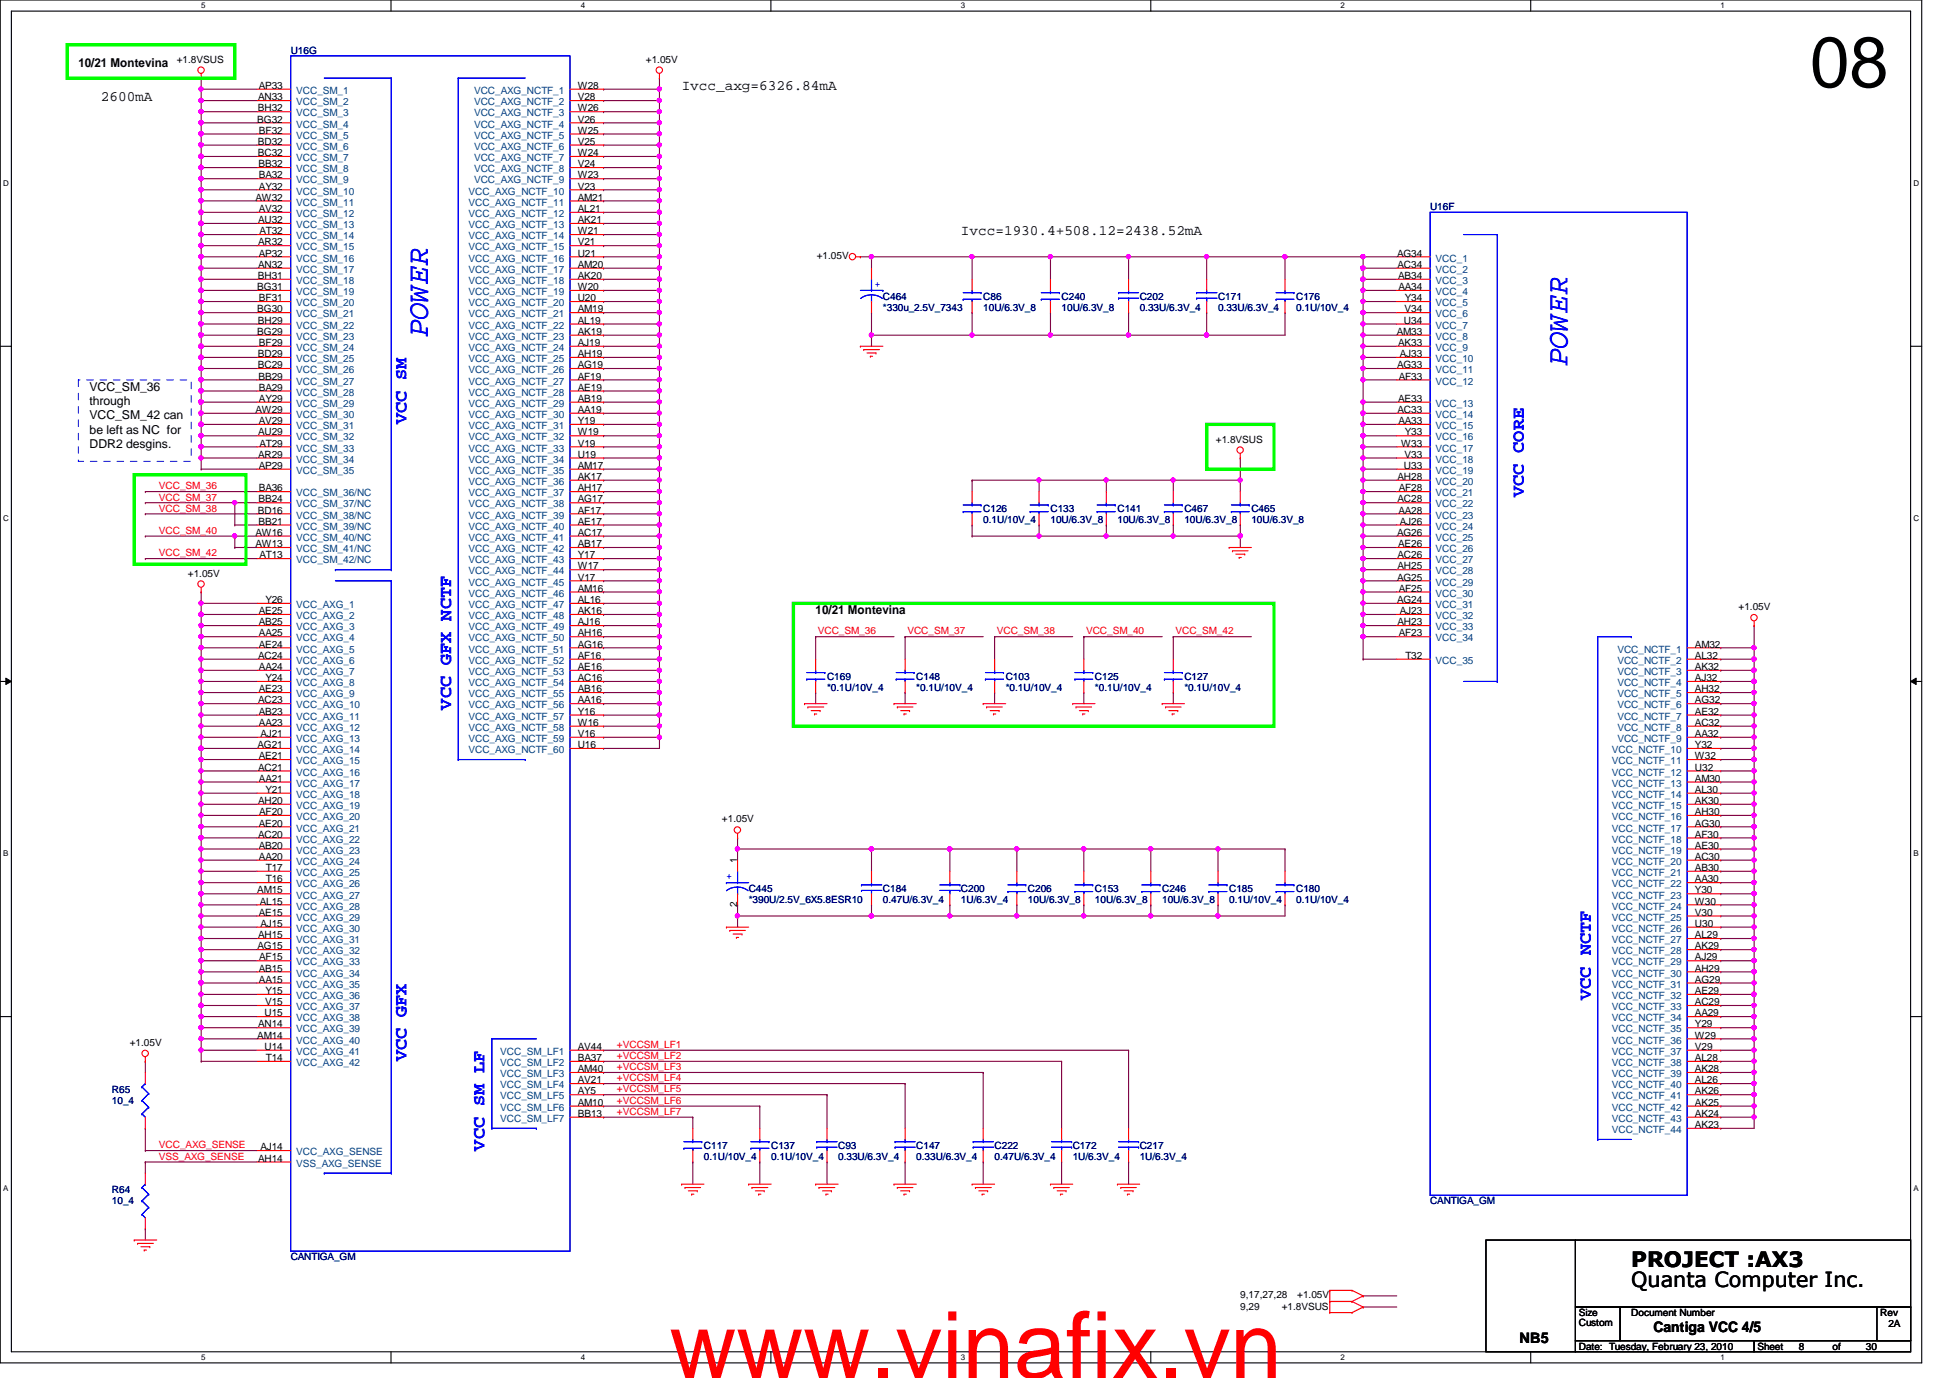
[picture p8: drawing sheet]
<svg xmlns="http://www.w3.org/2000/svg" width="297mm" height="210mm" viewBox="0 0 297 210" stroke-linecap="round" stroke-linejoin="round" font-family="sans-serif">
<defs><g id="words">
<text font-size="14.1" fill="#f00" x="102" y="209.9">www.vinafix.vn</text>
<text font-size="10.9" x="275.7" y="13.3">08</text>
<g font-size="4.6" fill="#00f">
<text x="65.2" y="51.4" transform="rotate(-90 65.2 51.4)">POWER</text>
<text x="238.8" y="55.8" transform="rotate(-90 238.8 55.8)">POWER</text>
</g>
<g font-size="3.2">
<text x="248.5" y="196">Quanta Computer Inc.</text>
<text x="248.5" y="193">PROJECT :AX3</text>
</g>
<g font-size="2.7" fill="#00f">
<text x="61.9" y="64.6" transform="rotate(-90 61.9 64.6)">VCC SM</text>
<text x="232.1" y="75.7" transform="rotate(-90 232.1 75.7)">VCC CORE</text>
<text x="68.7" y="108.1" transform="rotate(-90 68.7 108.1)">VCC GFX NCTF</text>
<text x="242.3" y="152.3" transform="rotate(-90 242.3 152.3)">VCC NCTF</text>
<text x="61.9" y="161.7" transform="rotate(-90 61.9 161.7)">VCC GFX</text>
<text x="73.8" y="175.3" transform="rotate(-90 73.8 175.3)">VCC SM LF</text>
</g>
<g font-size="2.2">
<text x="15.4" y="15.4">2600mA</text>
<text x="103.8" y="13.7">Ivcc_axg=6326.84mA</text>
<text x="146.4" y="35.9">Ivcc=1930.4+508.12=2438.52mA</text>
<text x="251.9" y="202.9">Cantiga VCC 4/5</text>
<text x="231.5" y="204.6">NB5</text>
</g>
<g font-size="1.9">
<text x="11.9" y="10.2">10/21 Montevina</text>
<text x="13.6" y="59.6">VCC_SM_36</text>
<text x="13.6" y="61.7">through</text>
<text x="13.6" y="63.9">VCC_SM_42 can</text>
<text x="13.6" y="66">be left as NC for</text>
<text x="13.6" y="68.2">DDR2 desgins.</text>
<text x="124.2" y="93.6">10/21 Montevina</text>
</g>
<g font-size="1.5">
<text x="26.9" y="9.6">+1.8VSUS</text>
<text x="98.4" y="9.6">+1.05V</text>
<text x="39.3" y="17">BH32</text>
<text x="39.3" y="15.3">AN33</text>
<text x="39.4" y="13.5">AP33</text>
<text x="88" y="15.3">V28</text>
<text x="88" y="17">W26</text>
<text x="88" y="13.5">W28</text>
<text x="39.2" y="18.7">BG32</text>
<text x="39.3" y="22.1">BD32</text>
<text x="39.3" y="23.8">BC32</text>
<text x="39.5" y="20.4">BF32</text>
<text x="88" y="18.7">V26</text>
<text x="88" y="20.4">W25</text>
<text x="88" y="22.1">V25</text>
<text x="88" y="23.8">W24</text>
<text x="39.4" y="25.5">BB32</text>
<text x="39.4" y="27.2">BA32</text>
<text x="39.5" y="28.9">AY32</text>
<text x="88" y="28.9">V23</text>
<text x="88" y="25.5">V24</text>
<text x="88" y="27.2">W23</text>
<text x="38.9" y="30.6">AW32</text>
<text x="39.3" y="34">AU32</text>
<text x="39.4" y="32.3">AV32</text>
<text x="39.5" y="35.7">AT32</text>
<text x="88" y="30.6">AM21</text>
<text x="88" y="32.3">AL21</text>
<text x="88" y="34">AK21</text>
<text x="88" y="35.7">W21</text>
<text x="39.3" y="37.4">AR32</text>
<text x="39.3" y="40.8">AN32</text>
<text x="39.4" y="39.1">AP32</text>
<text x="88" y="37.4">V21</text>
<text x="88" y="39.1">U21</text>
<text x="88" y="40.8">AM20</text>
<text x="124.4" y="39.5">+1.05V</text>
<text x="212.8" y="39.1">AG34</text>
<text x="212.9" y="40.8">AC34</text>
<text x="39.2" y="44.2">BG31</text>
<text x="39.2" y="47.6">BG30</text>
<text x="39.3" y="42.5">BH31</text>
<text x="39.5" y="45.9">BF31</text>
<text x="88" y="42.5">AK20</text>
<text x="88" y="44.2">W20</text>
<text x="88" y="45.9">U20</text>
<text x="88" y="47.6">AM19</text>
<text x="213" y="42.5">AB34</text>
<text x="213" y="44.2">AA34</text>
<text x="213.9" y="47.6">V34</text>
<text x="214" y="45.9">Y34</text>
<text x="39.2" y="51">BG29</text>
<text x="39.3" y="49.3">BH29</text>
<text x="39.5" y="52.7">BF29</text>
<text x="88" y="49.3">AL19</text>
<text x="88" y="51">AK19</text>
<text x="88" y="52.7">AJ19</text>
<text x="212.8" y="51">AM33</text>
<text x="213" y="52.7">AK33</text>
<text x="213.9" y="49.3">U34</text>
<text x="39.3" y="54.4">BD29</text>
<text x="39.3" y="56.1">BC29</text>
<text x="39.4" y="57.8">BB29</text>
<text x="39.4" y="59.5">BA29</text>
<text x="88" y="54.4">AH19</text>
<text x="88" y="56.1">AG19</text>
<text x="88" y="57.8">AF19</text>
<text x="88" y="59.5">AE19</text>
<text x="212.8" y="56.1">AG33</text>
<text x="213.1" y="57.8">AF33</text>
<text x="213.2" y="54.4">AJ33</text>
<text x="38.9" y="62.9">AW29</text>
<text x="39.4" y="64.6">AV29</text>
<text x="39.5" y="61.2">AY29</text>
<text x="88" y="61.2">AB19</text>
<text x="88" y="62.9">AA19</text>
<text x="88" y="64.6">Y19</text>
<text x="212.9" y="62.9">AC33</text>
<text x="213" y="61.2">AE33</text>
<text x="213" y="64.6">AA33</text>
<text x="39.3" y="66.3">AU29</text>
<text x="39.3" y="69.7">AR29</text>
<text x="39.4" y="71.4">AP29</text>
<text x="39.5" y="68">AT29</text>
<text x="88" y="66.3">W19</text>
<text x="88" y="68">V19</text>
<text x="88" y="69.7">U19</text>
<text x="88" y="71.4">AM17</text>
<text x="185.2" y="67.4">+1.8VSUS</text>
<text x="213.4" y="68">W33</text>
<text x="213.9" y="71.4">U33</text>
<text x="213.9" y="69.7">V33</text>
<text x="214" y="66.3">Y33</text>
<text x="39.4" y="76.5">BB24</text>
<text x="39.4" y="74.8">BA36</text>
<text x="88" y="73.1">AK17</text>
<text x="88" y="74.8">AH17</text>
<text x="88" y="76.5">AG17</text>
<text x="212.9" y="73.1">AH28</text>
<text x="212.9" y="76.5">AC28</text>
<text x="213.1" y="74.8">AF28</text>
<text x="38.9" y="81.6">AW16</text>
<text x="38.9" y="83.4">AW13</text>
<text x="39.3" y="78.2">BD16</text>
<text x="39.4" y="79.9">BB21</text>
<text x="88" y="78.2">AF17</text>
<text x="88" y="79.9">AE17</text>
<text x="88" y="81.6">AC17</text>
<text x="88" y="83.4">AB17</text>
<text x="212.8" y="81.6">AG26</text>
<text x="213" y="83.4">AE26</text>
<text x="213" y="78.2">AA28</text>
<text x="213.2" y="79.9">AJ26</text>
<text x="28.6" y="87.8">+1.05V</text>
<text x="39.5" y="85">AT13</text>
<text x="88" y="85">Y17</text>
<text x="88" y="86.7">W17</text>
<text x="88" y="88.4">V17</text>
<text x="212.8" y="88.4">AG25</text>
<text x="212.9" y="85">AC26</text>
<text x="212.9" y="86.7">AH25</text>
<text x="39.4" y="93.6">AE25</text>
<text x="39.4" y="95.2">AB25</text>
<text x="40.4" y="91.9">Y26</text>
<text x="88" y="90.1">AM16</text>
<text x="88" y="91.9">AL16</text>
<text x="88" y="93.6">AK16</text>
<text x="88" y="95.2">AJ16</text>
<text x="212.8" y="91.9">AG24</text>
<text x="212.9" y="95.2">AH23</text>
<text x="213.1" y="90.1">AF25</text>
<text x="213.2" y="93.6">AJ23</text>
<text x="264.8" y="93">+1.05V</text>
<text x="39.3" y="100.4">AC24</text>
<text x="39.4" y="98.6">AE24</text>
<text x="39.5" y="96.9">AA25</text>
<text x="88" y="96.9">AH16</text>
<text x="88" y="98.6">AG16</text>
<text x="88" y="100.4">AF16</text>
<text x="213.1" y="96.9">AF23</text>
<text x="214.1" y="100.4">T32</text>
<text x="258.2" y="98.6">AM32</text>
<text x="258.2" y="100.4">AL32</text>
<text x="39.3" y="107.1">AC23</text>
<text x="39.4" y="105.5">AE23</text>
<text x="39.5" y="102.1">AA24</text>
<text x="40.4" y="103.8">Y24</text>
<text x="88" y="102.1">AE16</text>
<text x="88" y="103.8">AC16</text>
<text x="88" y="105.5">AB16</text>
<text x="88" y="107.1">AA16</text>
<text x="258.2" y="102.1">AK32</text>
<text x="258.2" y="103.8">AJ32</text>
<text x="258.2" y="105.5">AH32</text>
<text x="258.2" y="107.1">AG32</text>
<text x="39.2" y="114">AG21</text>
<text x="39.4" y="108.9">AB23</text>
<text x="39.5" y="110.6">AA23</text>
<text x="39.7" y="112.3">AJ21</text>
<text x="88" y="108.9">Y16</text>
<text x="88" y="110.6">W16</text>
<text x="88" y="112.3">V16</text>
<text x="88" y="114">U16</text>
<text x="258.2" y="112.3">AA32</text>
<text x="258.2" y="114">Y32</text>
<text x="258.2" y="108.9">AE32</text>
<text x="258.2" y="110.6">AC32</text>
<text x="39.3" y="117.4">AC21</text>
<text x="39.4" y="115.7">AE21</text>
<text x="39.5" y="119.1">AA21</text>
<text x="258.2" y="115.7">W32</text>
<text x="258.2" y="117.4">U32</text>
<text x="258.2" y="119.1">AM30</text>
<text x="39.3" y="122.5">AH20</text>
<text x="39.4" y="125.9">AE20</text>
<text x="39.5" y="124.2">AF20</text>
<text x="40.4" y="120.8">Y21</text>
<text x="110" y="125.3">+1.05V</text>
<text x="258.2" y="120.8">AL30</text>
<text x="258.2" y="122.5">AK30</text>
<text x="258.2" y="125.9">AG30</text>
<text x="258.2" y="124.2">AH30</text>
<text x="39.3" y="127.6">AC20</text>
<text x="39.4" y="129.3">AB20</text>
<text x="39.5" y="131">AA20</text>
<text x="112.3" y="131.5" transform="rotate(-90 112.3 131.5)">1</text>
<text x="258.2" y="131">AC30</text>
<text x="258.2" y="127.6">AF30</text>
<text x="258.2" y="129.3">AE30</text>
<text x="39.2" y="136.1">AM15</text>
<text x="39.6" y="137.8">AL15</text>
<text x="40.5" y="132.7">T17</text>
<text x="40.5" y="134.4">T16</text>
<text x="258.2" y="137.8">W30</text>
<text x="258.2" y="132.7">AB30</text>
<text x="258.2" y="134.4">AA30</text>
<text x="258.2" y="136.1">Y30</text>
<text x="39.3" y="142.9">AH15</text>
<text x="39.4" y="139.5">AE15</text>
<text x="39.7" y="141.2">AJ15</text>
<text x="112.3" y="138.2" transform="rotate(-90 112.3 138.2)">2</text>
<text x="258.2" y="139.5">V30</text>
<text x="258.2" y="141.2">U30</text>
<text x="258.2" y="142.9">AL29</text>
<text x="39.2" y="144.6">AG15</text>
<text x="39.4" y="148">AB15</text>
<text x="39.5" y="149.7">AA15</text>
<text x="39.5" y="146.3">AF15</text>
<text x="258.2" y="146.3">AJ29</text>
<text x="258.2" y="148">AH29</text>
<text x="258.2" y="149.7">AG29</text>
<text x="258.2" y="144.6">AK29</text>
<text x="40.3" y="154.8">U15</text>
<text x="40.4" y="153.1">V15</text>
<text x="40.4" y="151.4">Y15</text>
<text x="258.2" y="151.4">AE29</text>
<text x="258.2" y="153.1">AC29</text>
<text x="258.2" y="154.8">AA29</text>
<text x="19.8" y="159.3">+1.05V</text>
<text x="39.2" y="158.2">AM14</text>
<text x="39.3" y="156.5">AN14</text>
<text x="40.3" y="159.9">U14</text>
<text x="40.5" y="161.6">T14</text>
<text x="88" y="159.9">AV44</text>
<text x="88" y="161.6">BA37</text>
<text x="258.2" y="161.6">AL28</text>
<text x="258.2" y="156.5">Y29</text>
<text x="258.2" y="158.2">W29</text>
<text x="258.2" y="159.9">V29</text>
<text x="88" y="163.3">AM40</text>
<text x="88" y="165">AV21</text>
<text x="88" y="166.7">AY5</text>
<text x="258.2" y="163.3">AK28</text>
<text x="258.2" y="165">AL26</text>
<text x="258.2" y="166.7">AK26</text>
<text x="88" y="168.4">AM10</text>
<text x="88" y="170.1">BB13</text>
<text x="258.2" y="168.4">AK25</text>
<text x="258.2" y="170.1">AK24</text>
<text x="258.2" y="171.8">AK23</text>
<text x="39.3" y="177">AH14</text>
<text x="39.7" y="175.2">AJ14</text>
<text x="188.9" y="197.8">9,17,27,28</text>
<text x="197.6" y="197.8">+1.05V</text>
<text x="188.9" y="199.5">9,29</text>
<text x="195.2" y="199.5">+1.8VSUS</text>
<text x="240.5" y="200.5">Size</text>
<text x="240.5" y="202">Custom</text>
<text x="248.5" y="200.5">Document Number</text>
<text x="286.4" y="200.5">Rev</text>
<text x="287.7" y="202.2">2A</text>
<text x="240.5" y="205.6">Date: Tuesday, February 23, 2010</text>
<text x="267.7" y="205.6">Sheet</text>
<text x="274" y="205.6">8</text>
<text x="279.1" y="205.6">of</text>
<text x="284.2" y="205.6">30</text>
</g>
<g font-size="1.5" fill="#000080">
<text x="44.3" y="8.2">U16G</text>
<text x="217.8" y="32">U16F</text>
<text x="134.5" y="45.6">C464</text>
<text x="134.5" y="47.3">*330u_2.5V_7343</text>
<text x="149.8" y="45.6">C86</text>
<text x="149.8" y="47.3">10U/6.3V_8</text>
<text x="161.7" y="45.6">C240</text>
<text x="161.7" y="47.3">10U/6.3V_8</text>
<text x="173.6" y="45.6">C202</text>
<text x="173.6" y="47.3">0.33U/6.3V_4</text>
<text x="185.5" y="45.6">C171</text>
<text x="185.5" y="47.3">0.33U/6.3V_4</text>
<text x="197.4" y="45.6">C176</text>
<text x="197.4" y="47.3">0.1U/10V_4</text>
<text x="149.8" y="78">C126</text>
<text x="160" y="78">C133</text>
<text x="170.2" y="78">C141</text>
<text x="180.4" y="78">C467</text>
<text x="190.6" y="78">C465</text>
<text x="149.8" y="79.7">0.1U/10V_4</text>
<text x="160" y="79.7">10U/6.3V_8</text>
<text x="170.2" y="79.7">10U/6.3V_8</text>
<text x="180.4" y="79.7">10U/6.3V_8</text>
<text x="190.6" y="79.7">10U/6.3V_8</text>
<text x="126" y="103.5">C169</text>
<text x="126" y="105.2">*0.1U/10V_4</text>
<text x="139.6" y="103.5">C148</text>
<text x="139.6" y="105.2">*0.1U/10V_4</text>
<text x="153.2" y="103.5">C103</text>
<text x="153.2" y="105.2">*0.1U/10V_4</text>
<text x="166.8" y="103.5">C125</text>
<text x="166.8" y="105.2">*0.1U/10V_4</text>
<text x="180.4" y="103.5">C127</text>
<text x="180.4" y="105.2">*0.1U/10V_4</text>
<text x="114" y="135.8">C445</text>
<text x="114" y="137.5">*390U/2.5V_6X5.8ESR10</text>
<text x="134.5" y="135.8">C184</text>
<text x="134.5" y="137.5">0.47U/6.3V_4</text>
<text x="146.4" y="135.8">C200</text>
<text x="146.4" y="137.5">1U/6.3V_4</text>
<text x="156.6" y="135.8">C206</text>
<text x="156.6" y="137.5">10U/6.3V_8</text>
<text x="166.8" y="135.8">C153</text>
<text x="166.8" y="137.5">10U/6.3V_8</text>
<text x="177" y="135.8">C246</text>
<text x="177" y="137.5">10U/6.3V_8</text>
<text x="187.2" y="135.8">C185</text>
<text x="187.2" y="137.5">0.1U/10V_4</text>
<text x="197.4" y="135.8">C180</text>
<text x="197.4" y="137.5">0.1U/10V_4</text>
<text x="17.1" y="166.5">R65</text>
<text x="17.1" y="168.1">10_4</text>
<text x="107.2" y="175">C117</text>
<text x="107.2" y="176.7">0.1U/10V_4</text>
<text x="117.5" y="175">C137</text>
<text x="117.5" y="176.7">0.1U/10V_4</text>
<text x="127.7" y="175">C93</text>
<text x="127.7" y="176.7">0.33U/6.3V_4</text>
<text x="139.6" y="175">C147</text>
<text x="139.6" y="176.7">0.33U/6.3V_4</text>
<text x="151.5" y="175">C222</text>
<text x="151.5" y="176.7">0.47U/6.3V_4</text>
<text x="163.4" y="175">C172</text>
<text x="163.4" y="176.7">1U/6.3V_4</text>
<text x="173.6" y="175">C217</text>
<text x="173.6" y="176.7">1U/6.3V_4</text>
<text x="17.1" y="181.8">R64</text>
<text x="17.1" y="183.5">10_4</text>
<text x="217.8" y="183.5">CANTIGA_GM</text>
<text x="44.3" y="192">CANTIGA_GM</text>
</g>
<g font-size="1.5" fill="#004080">
<text x="45.1" y="16">VCC_SM_2</text>
<text x="45.1" y="17.7">VCC_SM_3</text>
<text x="45.1" y="14.3">VCC_SM_1</text>
<text x="72.2" y="16">VCC_AXG_NCTF_2</text>
<text x="72.2" y="17.7">VCC_AXG_NCTF_3</text>
<text x="72.2" y="14.3">VCC_AXG_NCTF_1</text>
<text x="45.1" y="22.8">VCC_SM_6</text>
<text x="45.1" y="19.4">VCC_SM_4</text>
<text x="45.1" y="21.1">VCC_SM_5</text>
<text x="72.2" y="19.4">VCC_AXG_NCTF_4</text>
<text x="72.2" y="21.1">VCC_AXG_NCTF_5</text>
<text x="72.2" y="22.8">VCC_AXG_NCTF_6</text>
<text x="45.1" y="29.6">VCC_SM_10</text>
<text x="45.1" y="24.6">VCC_SM_7</text>
<text x="45.1" y="26.2">VCC_SM_8</text>
<text x="45.1" y="27.9">VCC_SM_9</text>
<text x="71.4" y="29.6">VCC_AXG_NCTF_10</text>
<text x="72.2" y="24.6">VCC_AXG_NCTF_7</text>
<text x="72.2" y="26.2">VCC_AXG_NCTF_8</text>
<text x="72.2" y="27.9">VCC_AXG_NCTF_9</text>
<text x="45.1" y="31.3">VCC_SM_11</text>
<text x="45.1" y="33.1">VCC_SM_12</text>
<text x="45.1" y="34.8">VCC_SM_13</text>
<text x="71.4" y="31.3">VCC_AXG_NCTF_11</text>
<text x="71.4" y="33.1">VCC_AXG_NCTF_12</text>
<text x="71.4" y="34.8">VCC_AXG_NCTF_13</text>
<text x="45.1" y="36.4">VCC_SM_14</text>
<text x="45.1" y="38.1">VCC_SM_15</text>
<text x="45.1" y="39.8">VCC_SM_16</text>
<text x="45.1" y="41.6">VCC_SM_17</text>
<text x="71.4" y="36.4">VCC_AXG_NCTF_14</text>
<text x="71.4" y="38.1">VCC_AXG_NCTF_15</text>
<text x="71.4" y="39.8">VCC_AXG_NCTF_16</text>
<text x="71.4" y="41.6">VCC_AXG_NCTF_17</text>
<text x="218.7" y="39.8">VCC_1</text>
<text x="218.7" y="41.6">VCC_2</text>
<text x="45.1" y="46.7">VCC_SM_20</text>
<text x="45.1" y="43.3">VCC_SM_18</text>
<text x="45.1" y="45">VCC_SM_19</text>
<text x="71.4" y="43.3">VCC_AXG_NCTF_18</text>
<text x="71.4" y="45">VCC_AXG_NCTF_19</text>
<text x="71.4" y="46.7">VCC_AXG_NCTF_20</text>
<text x="218.7" y="43.3">VCC_3</text>
<text x="218.7" y="45">VCC_4</text>
<text x="218.7" y="46.7">VCC_5</text>
<text x="45.1" y="48.3">VCC_SM_21</text>
<text x="45.1" y="50.1">VCC_SM_22</text>
<text x="45.1" y="51.8">VCC_SM_23</text>
<text x="45.1" y="53.5">VCC_SM_24</text>
<text x="71.4" y="48.3">VCC_AXG_NCTF_21</text>
<text x="71.4" y="50.1">VCC_AXG_NCTF_22</text>
<text x="71.4" y="51.8">VCC_AXG_NCTF_23</text>
<text x="71.4" y="53.5">VCC_AXG_NCTF_24</text>
<text x="218.7" y="48.3">VCC_6</text>
<text x="218.7" y="50.1">VCC_7</text>
<text x="218.7" y="51.8">VCC_8</text>
<text x="218.7" y="53.5">VCC_9</text>
<text x="45.1" y="55.2">VCC_SM_25</text>
<text x="45.1" y="56.9">VCC_SM_26</text>
<text x="45.1" y="58.6">VCC_SM_27</text>
<text x="71.4" y="55.2">VCC_AXG_NCTF_25</text>
<text x="71.4" y="56.9">VCC_AXG_NCTF_26</text>
<text x="71.4" y="58.6">VCC_AXG_NCTF_27</text>
<text x="218.7" y="55.2">VCC_10</text>
<text x="218.7" y="56.9">VCC_11</text>
<text x="218.7" y="58.6">VCC_12</text>
<text x="45.1" y="63.7">VCC_SM_30</text>
<text x="45.1" y="60.3">VCC_SM_28</text>
<text x="45.1" y="62">VCC_SM_29</text>
<text x="45.1" y="65.4">VCC_SM_31</text>
<text x="71.4" y="60.3">VCC_AXG_NCTF_28</text>
<text x="71.4" y="62">VCC_AXG_NCTF_29</text>
<text x="71.4" y="63.7">VCC_AXG_NCTF_30</text>
<text x="71.4" y="65.4">VCC_AXG_NCTF_31</text>
<text x="218.7" y="62">VCC_13</text>
<text x="218.7" y="63.7">VCC_14</text>
<text x="218.7" y="65.4">VCC_15</text>
<text x="45.1" y="67.1">VCC_SM_32</text>
<text x="45.1" y="68.8">VCC_SM_33</text>
<text x="45.1" y="70.5">VCC_SM_34</text>
<text x="71.4" y="67.1">VCC_AXG_NCTF_32</text>
<text x="71.4" y="68.8">VCC_AXG_NCTF_33</text>
<text x="71.4" y="70.5">VCC_AXG_NCTF_34</text>
<text x="218.7" y="67.1">VCC_16</text>
<text x="218.7" y="68.8">VCC_17</text>
<text x="218.7" y="70.5">VCC_18</text>
<text x="45.1" y="72.2">VCC_SM_35</text>
<text x="45.1" y="75.6">VCC_SM_36/NC</text>
<text x="45.1" y="77.3">VCC_SM_37/NC</text>
<text x="71.4" y="72.2">VCC_AXG_NCTF_35</text>
<text x="71.4" y="73.9">VCC_AXG_NCTF_36</text>
<text x="71.4" y="75.6">VCC_AXG_NCTF_37</text>
<text x="71.4" y="77.3">VCC_AXG_NCTF_38</text>
<text x="218.7" y="72.2">VCC_19</text>
<text x="218.7" y="73.9">VCC_20</text>
<text x="218.7" y="75.6">VCC_21</text>
<text x="218.7" y="77.3">VCC_22</text>
<text x="45.1" y="79">VCC_SM_38/NC</text>
<text x="45.1" y="80.7">VCC_SM_39/NC</text>
<text x="45.1" y="82.4">VCC_SM_40/NC</text>
<text x="71.4" y="79">VCC_AXG_NCTF_39</text>
<text x="71.4" y="80.7">VCC_AXG_NCTF_40</text>
<text x="71.4" y="82.4">VCC_AXG_NCTF_41</text>
<text x="218.7" y="79">VCC_23</text>
<text x="218.7" y="80.7">VCC_24</text>
<text x="218.7" y="82.4">VCC_25</text>
<text x="45.1" y="84.1">VCC_SM_41/NC</text>
<text x="45.1" y="85.8">VCC_SM_42/NC</text>
<text x="71.4" y="84.1">VCC_AXG_NCTF_42</text>
<text x="71.4" y="85.8">VCC_AXG_NCTF_43</text>
<text x="71.4" y="87.5">VCC_AXG_NCTF_44</text>
<text x="71.4" y="89.2">VCC_AXG_NCTF_45</text>
<text x="218.7" y="84.1">VCC_26</text>
<text x="218.7" y="85.8">VCC_27</text>
<text x="218.7" y="87.5">VCC_28</text>
<text x="218.7" y="89.2">VCC_29</text>
<text x="45.1" y="92.6">VCC_AXG_1</text>
<text x="45.1" y="94.3">VCC_AXG_2</text>
<text x="71.4" y="90.9">VCC_AXG_NCTF_46</text>
<text x="71.4" y="92.6">VCC_AXG_NCTF_47</text>
<text x="71.4" y="94.3">VCC_AXG_NCTF_48</text>
<text x="218.7" y="90.9">VCC_30</text>
<text x="218.7" y="92.6">VCC_31</text>
<text x="218.7" y="94.3">VCC_32</text>
<text x="45.1" y="96">VCC_AXG_3</text>
<text x="45.1" y="97.7">VCC_AXG_4</text>
<text x="45.1" y="99.4">VCC_AXG_5</text>
<text x="45.1" y="101.1">VCC_AXG_6</text>
<text x="71.4" y="96">VCC_AXG_NCTF_49</text>
<text x="71.4" y="97.7">VCC_AXG_NCTF_50</text>
<text x="71.4" y="99.4">VCC_AXG_NCTF_51</text>
<text x="71.4" y="101.1">VCC_AXG_NCTF_52</text>
<text x="218.7" y="96">VCC_33</text>
<text x="218.7" y="97.7">VCC_34</text>
<text x="218.7" y="101.1">VCC_35</text>
<text x="246.4" y="99.4">VCC_NCTF_1</text>
<text x="246.4" y="101.1">VCC_NCTF_2</text>
<text x="45.1" y="102.8">VCC_AXG_7</text>
<text x="45.1" y="104.5">VCC_AXG_8</text>
<text x="45.1" y="106.2">VCC_AXG_9</text>
<text x="45.1" y="107.9">VCC_AXG_10</text>
<text x="71.4" y="102.8">VCC_AXG_NCTF_53</text>
<text x="71.4" y="104.5">VCC_AXG_NCTF_54</text>
<text x="71.4" y="106.2">VCC_AXG_NCTF_55</text>
<text x="71.4" y="107.9">VCC_AXG_NCTF_56</text>
<text x="246.4" y="102.8">VCC_NCTF_3</text>
<text x="246.4" y="104.5">VCC_NCTF_4</text>
<text x="246.4" y="106.2">VCC_NCTF_5</text>
<text x="246.4" y="107.9">VCC_NCTF_6</text>
<text x="45.1" y="109.6">VCC_AXG_11</text>
<text x="45.1" y="111.3">VCC_AXG_12</text>
<text x="45.1" y="113">VCC_AXG_13</text>
<text x="71.4" y="109.6">VCC_AXG_NCTF_57</text>
<text x="71.4" y="111.3">VCC_AXG_NCTF_58</text>
<text x="71.4" y="113">VCC_AXG_NCTF_59</text>
<text x="246.4" y="113">VCC_NCTF_9</text>
<text x="246.4" y="109.6">VCC_NCTF_7</text>
<text x="246.4" y="111.3">VCC_NCTF_8</text>
<text x="45.1" y="114.7">VCC_AXG_14</text>
<text x="45.1" y="116.4">VCC_AXG_15</text>
<text x="45.1" y="118.2">VCC_AXG_16</text>
<text x="45.1" y="119.8">VCC_AXG_17</text>
<text x="71.4" y="114.7">VCC_AXG_NCTF_60</text>
<text x="245.5" y="114.7">VCC_NCTF_10</text>
<text x="245.5" y="116.4">VCC_NCTF_11</text>
<text x="245.5" y="118.2">VCC_NCTF_12</text>
<text x="245.5" y="119.8">VCC_NCTF_13</text>
<text x="45.1" y="121.5">VCC_AXG_18</text>
<text x="45.1" y="123.2">VCC_AXG_19</text>
<text x="45.1" y="124.9">VCC_AXG_20</text>
<text x="245.5" y="121.5">VCC_NCTF_14</text>
<text x="245.5" y="123.2">VCC_NCTF_15</text>
<text x="245.5" y="124.9">VCC_NCTF_16</text>
<text x="45.1" y="126.7">VCC_AXG_21</text>
<text x="45.1" y="128.4">VCC_AXG_22</text>
<text x="45.1" y="130">VCC_AXG_23</text>
<text x="45.1" y="131.7">VCC_AXG_24</text>
<text x="245.5" y="131.7">VCC_NCTF_20</text>
<text x="245.5" y="126.7">VCC_NCTF_17</text>
<text x="245.5" y="128.4">VCC_NCTF_18</text>
<text x="245.5" y="130">VCC_NCTF_19</text>
<text x="45.1" y="133.4">VCC_AXG_25</text>
<text x="45.1" y="136.9">VCC_AXG_27</text>
<text x="45.1" y="135.2">VCC_AXG_26</text>
<text x="245.5" y="133.4">VCC_NCTF_21</text>
<text x="245.5" y="135.2">VCC_NCTF_22</text>
<text x="245.5" y="136.9">VCC_NCTF_23</text>
<text x="45.1" y="138.6">VCC_AXG_28</text>
<text x="45.1" y="141.9">VCC_AXG_30</text>
<text x="45.1" y="143.7">VCC_AXG_31</text>
<text x="45.1" y="140.3">VCC_AXG_29</text>
<text x="245.5" y="138.6">VCC_NCTF_24</text>
<text x="245.5" y="140.3">VCC_NCTF_25</text>
<text x="245.5" y="141.9">VCC_NCTF_26</text>
<text x="245.5" y="143.7">VCC_NCTF_27</text>
<text x="45.1" y="147.1">VCC_AXG_33</text>
<text x="45.1" y="148.8">VCC_AXG_34</text>
<text x="45.1" y="145.4">VCC_AXG_32</text>
<text x="245.5" y="147.1">VCC_NCTF_29</text>
<text x="245.5" y="148.8">VCC_NCTF_30</text>
<text x="245.5" y="145.4">VCC_NCTF_28</text>
<text x="45.1" y="150.5">VCC_AXG_35</text>
<text x="45.1" y="152.2">VCC_AXG_36</text>
<text x="45.1" y="153.9">VCC_AXG_37</text>
<text x="45.1" y="155.6">VCC_AXG_38</text>
<text x="245.5" y="150.5">VCC_NCTF_31</text>
<text x="245.5" y="152.2">VCC_NCTF_32</text>
<text x="245.5" y="153.9">VCC_NCTF_33</text>
<text x="245.5" y="155.6">VCC_NCTF_34</text>
<text x="45.1" y="157.3">VCC_AXG_39</text>
<text x="45.1" y="159">VCC_AXG_40</text>
<text x="45.1" y="160.7">VCC_AXG_41</text>
<text x="76.2" y="160.7">VCC_SM_LF1</text>
<text x="245.5" y="157.3">VCC_NCTF_35</text>
<text x="245.5" y="159">VCC_NCTF_36</text>
<text x="245.5" y="160.7">VCC_NCTF_37</text>
<text x="45.1" y="162.4">VCC_AXG_42</text>
<text x="76.2" y="162.4">VCC_SM_LF2</text>
<text x="76.2" y="164.1">VCC_SM_LF3</text>
<text x="76.2" y="165.8">VCC_SM_LF4</text>
<text x="76.2" y="167.5">VCC_SM_LF5</text>
<text x="245.5" y="162.4">VCC_NCTF_38</text>
<text x="245.5" y="164.1">VCC_NCTF_39</text>
<text x="245.5" y="165.8">VCC_NCTF_40</text>
<text x="245.5" y="167.5">VCC_NCTF_41</text>
<text x="76.2" y="169.2">VCC_SM_LF6</text>
<text x="76.2" y="170.9">VCC_SM_LF7</text>
<text x="245.5" y="169.2">VCC_NCTF_42</text>
<text x="245.5" y="170.9">VCC_NCTF_43</text>
<text x="245.5" y="172.6">VCC_NCTF_44</text>
<text x="45.1" y="176">VCC_AXG_SENSE</text>
<text x="45.1" y="177.7">VSS_AXG_SENSE</text>
</g>
<g font-size="1.5" fill="#00f">
<text x="133.3" y="43.8">+</text>
<text x="110.7" y="133.9">+</text>
</g>
<g font-size="1.5" fill="#f00">
<text x="24.2" y="74.5">VCC_SM_36</text>
<text x="24.2" y="77.9">VCC_SM_38</text>
<text x="24.2" y="76.2">VCC_SM_37</text>
<text x="24.2" y="81.3">VCC_SM_40</text>
<text x="24.2" y="84.8">VCC_SM_42</text>
<text x="124.6" y="96.6">VCC_SM_36</text>
<text x="138.2" y="96.6">VCC_SM_37</text>
<text x="151.8" y="96.6">VCC_SM_38</text>
<text x="165.4" y="96.6">VCC_SM_40</text>
<text x="179.1" y="96.6">VCC_SM_42</text>
<text x="94" y="161.3">+VCCSM_LF2</text>
<text x="94" y="159.6">+VCCSM_LF1</text>
<text x="94" y="166.4">+VCCSM_LF5</text>
<text x="94" y="164.7">+VCCSM_LF4</text>
<text x="94" y="163">+VCCSM_LF3</text>
<text x="94" y="169.8">+VCCSM_LF7</text>
<text x="94" y="168.1">+VCCSM_LF6</text>
<text x="24.2" y="174.9">VCC_AXG_SENSE</text>
<text x="24.2" y="176.7">VSS_AXG_SENSE</text>
</g>
<g font-size="1.2">
<text x="30.6" y="1.3">5</text>
<text x="88.5" y="1.3">4</text>
<text x="146.3" y="1.3">3</text>
<text x="204.2" y="1.3">2</text>
<text x="262.1" y="1.3">1</text>
<text x=".5" y="28.3">D</text>
<text x="291.5" y="28.3">D</text>
<text x=".5" y="79.4">C</text>
<text x="291.5" y="79.4">C</text>
<text x=".5" y="130.4">B</text>
<text x="291.5" y="130.4">B</text>
<text x=".5" y="181.5">A</text>
<text x="291.5" y="181.5">A</text>
<text x="30.6" y="207.2">5</text>
<text x="88.5" y="207.2">4</text>
<text x="146.3" y="207.2">3</text>
<text x="204.2" y="207.2">2</text>
<text x="262.1" y="207.2">1</text>
</g>
</g></defs>
<path d="M0 0h292.7v207.6h-292.7zM1.7 1.7h289.3v204.2h-289.3z" fill="none" stroke="#000" stroke-width=".17"/>
<g fill="#fff">
<path d="M30.6 .2h.7v1.3h-.7z"/>
<path d="M30.6 206.1h.7v1.3h-.7z"/>
</g>
<path d="M59.6 0v1.7M59.6 205.9v1.7" fill="none" stroke="#000" stroke-width=".17"/>
<g fill="#fff">
<path d="M88.5 .2h.6v1.3h-.6z"/>
<path d="M88.5 206.1h.6v1.3h-.6z"/>
</g>
<path d="M117.4 0v1.7M117.4 205.9v1.7" fill="none" stroke="#000" stroke-width=".17"/>
<g fill="#fff">
<path d="M146.3 .2h.7v1.3h-.7z"/>
<path d="M146.3 206.1h.7v1.3h-.7z"/>
</g>
<path d="M175.3 0v1.7M175.3 205.9v1.7" fill="none" stroke="#000" stroke-width=".17"/>
<g fill="#fff">
<path d="M204.2 .2h.6v1.3h-.6z"/>
<path d="M204.2 206.1h.6v1.3h-.6z"/>
</g>
<path d="M233.2 0v1.7M233.2 205.9v1.7" fill="none" stroke="#000" stroke-width=".17"/>
<g fill="#fff">
<path d="M262.1 .2h.6v1.3h-.6z"/>
<path d="M262.1 206.1h.6v1.3h-.6z"/>
<path d="M.5 27.2h.8v1.4h-.8z"/>
<path d="M291.5 27.2h.8v1.4h-.8z"/>
<path d="M.5 78.3h.8v1.3h-.8z"/>
<path d="M291.5 78.3h.8v1.3h-.8z"/>
</g>
<path d="M0 52.7h1.7M291 52.7h1.7" fill="none" stroke="#000" stroke-width=".17"/>
<g fill="#fff">
<path d="M.5 129.3h.7v1.4h-.7z"/>
<path d="M291.5 129.3h.7v1.4h-.7z"/>
</g>
<path d="M0 103.8h1.7M291 103.8h1.7" fill="none" stroke="#000" stroke-width=".17"/>
<path d="M.9 103.3l.8 .5-.8 .5zM291 103.8l.9-.5v1z" fill="#000"/>
<path d="M.9 103.3l.8 .5-.8 .5zM291 103.8l.9-.5v1z" fill="none" stroke="#000" stroke-width=".15"/>
<g fill="#fff">
<path d="M.5 180.4h.7v1.3h-.7z"/>
<path d="M291.5 180.4h.7v1.3h-.7z"/>
</g>
<path d="M0 154.9h1.7M291 154.9h1.7" fill="none" stroke="#000" stroke-width=".17"/>
<g fill="none" stroke="#800040" stroke-width=".17">
<path d="M30.6 71.5h.1M30.6 69.8h.1M30.6 71.5h8.6M30.6 69.8v1.7M91.9 160h.1M91.9 160h80M171.9 160h.1M171.9 160v11.9M91.9 166.8h.1M91.9 161.7h.1M91.9 165.1h.1M91.9 163.4h.1"/>
<path d="M91.9 170.2h.1M91.9 168.5h.1M91.9 166.8h34.1M91.9 161.7h69.8M91.9 165.1h46M91.9 163.4h57.9M91.9 170.2h13.6M91.9 168.5h23.8M105.5 170.2h.1M105.5 177h.1M105.5 170.2v1.7M105.5 177v3.4"/>
<path d="M115.7 177h.1M115.7 168.5h.1M115.7 168.5v3.4M115.7 177v3.4M126 177h.1M126 166.8h.1M126 166.8v5.1M126 177v3.4M137.9 177h.1M137.9 165.1h.1M137.9 165.1v6.8M137.9 177v3.4"/>
<path d="M149.8 163.4h.1M149.8 177h.1M149.8 163.4v8.5M149.8 177v3.4M161.7 177h.1M161.7 161.7h.1M161.7 161.7v10.2M161.7 177v3.4M171.9 177h.1M171.9 177v3.4"/>
</g>
<circle cx="30.6" cy="69.7" r=".32" fill="#f0f"/>
<circle cx="30.6" cy="69.7" r=".32" fill="none" stroke="#f0f" stroke-width=".17"/>
<path d="M30.6 11.9h.1M30.6 13.6h.1M30.6 11.9v3.4" fill="none" stroke="#800040" stroke-width=".17"/>
<circle cx="30.6" cy="15.3" r=".32" fill="#f0f"/>
<circle cx="30.6" cy="15.3" r=".32" fill="none" stroke="#f0f" stroke-width=".17"/>
<circle cx="30.6" cy="13.6" r=".32" fill="#f0f"/>
<circle cx="30.6" cy="13.6" r=".32" fill="none" stroke="#f0f" stroke-width=".17"/>
<g fill="none" stroke="#800040" stroke-width=".17">
<path d="M30.6 13.6h.1M30.6 15.3h.1M30.6 17h.1M30.6 18.7h.1M30.6 13.6h8.6M30.6 15.3h8.6M30.6 17h8.6M30.6 18.7h8.6M30.6 20.4h.1M30.6 22.1h.1M30.6 23.8h.1M30.6 20.4h8.6"/>
<path d="M30.6 22.1h8.6M30.6 23.8h8.6"/>
</g>
<circle cx="30.6" cy="23.8" r=".32" fill="#f0f"/>
<circle cx="30.6" cy="23.8" r=".32" fill="none" stroke="#f0f" stroke-width=".17"/>
<path d="M30.6 25.5h.1M30.6 25.5h8.6" fill="none" stroke="#800040" stroke-width=".17"/>
<circle cx="30.6" cy="25.5" r=".32" fill="#f0f"/>
<circle cx="30.6" cy="25.5" r=".32" fill="none" stroke="#f0f" stroke-width=".17"/>
<path d="M30.6 27.2h.1M30.6 27.2h8.6" fill="none" stroke="#800040" stroke-width=".17"/>
<circle cx="30.6" cy="27.2" r=".32" fill="#f0f"/>
<circle cx="30.6" cy="27.2" r=".32" fill="none" stroke="#f0f" stroke-width=".17"/>
<path d="M30.6 28.9h.1M30.6 32.3h.1M30.6 30.6h.1M30.6 39.1h.1M30.6 28.9h8.6M30.6 32.3h8.6M30.6 30.6h8.6M30.6 39.1h8.6" fill="none" stroke="#800040" stroke-width=".17"/>
<circle cx="30.6" cy="39.1" r=".32" fill="#f0f"/>
<circle cx="30.6" cy="39.1" r=".32" fill="none" stroke="#f0f" stroke-width=".17"/>
<path d="M30.6 37.4h.1M30.6 37.4h8.6" fill="none" stroke="#800040" stroke-width=".17"/>
<circle cx="30.6" cy="37.4" r=".32" fill="#f0f"/>
<circle cx="30.6" cy="37.4" r=".32" fill="none" stroke="#f0f" stroke-width=".17"/>
<path d="M30.6 35.7h.1M30.6 35.7h8.6" fill="none" stroke="#800040" stroke-width=".17"/>
<circle cx="30.6" cy="35.7" r=".32" fill="#f0f"/>
<circle cx="30.6" cy="35.7" r=".32" fill="none" stroke="#f0f" stroke-width=".17"/>
<path d="M30.6 34h.1M30.6 34h8.6" fill="none" stroke="#800040" stroke-width=".17"/>
<circle cx="30.6" cy="34" r=".32" fill="#f0f"/>
<circle cx="30.6" cy="34" r=".32" fill="none" stroke="#f0f" stroke-width=".17"/>
<path d="M30.6 40.9h.1M30.6 42.5h.1M30.6 45.9h.1M30.6 40.9h8.6M30.6 42.5h8.6M30.6 45.9h8.6" fill="none" stroke="#800040" stroke-width=".17"/>
<circle cx="30.6" cy="45.9" r=".32" fill="#f0f"/>
<circle cx="30.6" cy="45.9" r=".32" fill="none" stroke="#f0f" stroke-width=".17"/>
<path d="M30.6 44.2h.1M30.6 47.6h.1M30.6 44.2h8.6M30.6 47.6h8.6" fill="none" stroke="#800040" stroke-width=".17"/>
<circle cx="30.6" cy="47.6" r=".32" fill="#f0f"/>
<circle cx="30.6" cy="47.6" r=".32" fill="none" stroke="#f0f" stroke-width=".17"/>
<path d="M30.6 54.4h.1M30.6 52.7h.1M30.6 54.4h8.6M30.6 52.7h8.6" fill="none" stroke="#800040" stroke-width=".17"/>
<circle cx="30.6" cy="52.7" r=".32" fill="#f0f"/>
<circle cx="30.6" cy="52.7" r=".32" fill="none" stroke="#f0f" stroke-width=".17"/>
<path d="M30.6 51.1h.1M30.6 51.1h8.6" fill="none" stroke="#800040" stroke-width=".17"/>
<circle cx="30.6" cy="51" r=".32" fill="#f0f"/>
<circle cx="30.6" cy="51" r=".32" fill="none" stroke="#f0f" stroke-width=".17"/>
<path d="M30.6 49.4h.1M30.6 56.1h.1M30.6 49.4h8.6M30.6 56.1h8.6M30.6 68.1h.1M30.6 66.4h.1M30.6 68.1h8.6M30.6 66.4h8.6" fill="none" stroke="#800040" stroke-width=".17"/>
<circle cx="30.6" cy="66.4" r=".32" fill="#f0f"/>
<circle cx="30.6" cy="66.4" r=".32" fill="none" stroke="#f0f" stroke-width=".17"/>
<path d="M30.6 64.6h.1M30.6 64.6h8.6" fill="none" stroke="#800040" stroke-width=".17"/>
<circle cx="30.6" cy="64.6" r=".32" fill="#f0f"/>
<circle cx="30.6" cy="64.6" r=".32" fill="none" stroke="#f0f" stroke-width=".17"/>
<path d="M30.6 62.9h.1M30.6 61.3h.1M30.6 62.9h8.6M30.6 61.3h8.6" fill="none" stroke="#800040" stroke-width=".17"/>
<circle cx="30.6" cy="61.2" r=".32" fill="#f0f"/>
<circle cx="30.6" cy="61.2" r=".32" fill="none" stroke="#f0f" stroke-width=".17"/>
<path d="M30.6 59.6h.1M30.6 59.6h8.6" fill="none" stroke="#800040" stroke-width=".17"/>
<circle cx="30.6" cy="59.5" r=".32" fill="#f0f"/>
<circle cx="30.6" cy="59.5" r=".32" fill="none" stroke="#f0f" stroke-width=".17"/>
<path d="M30.6 32.3h.1M30.6 32.3v1.7M30.6 57.9h.1M30.6 57.9h8.6M30.6 69.8h.1M30.6 69.8h8.6" fill="none" stroke="#800040" stroke-width=".17"/>
<circle cx="30.6" cy="34" r=".32" fill="#f0f"/>
<circle cx="30.6" cy="34" r=".32" fill="none" stroke="#f0f" stroke-width=".17"/>
<circle cx="30.6" cy="32.3" r=".32" fill="#f0f"/>
<circle cx="30.6" cy="32.3" r=".32" fill="none" stroke="#f0f" stroke-width=".17"/>
<path d="M30.6 40.9h.1M30.6 40.9v1.6" fill="none" stroke="#800040" stroke-width=".17"/>
<circle cx="30.6" cy="42.5" r=".32" fill="#f0f"/>
<circle cx="30.6" cy="42.5" r=".32" fill="none" stroke="#f0f" stroke-width=".17"/>
<circle cx="30.6" cy="40.8" r=".32" fill="#f0f"/>
<circle cx="30.6" cy="40.8" r=".32" fill="none" stroke="#f0f" stroke-width=".17"/>
<path d="M30.6 52.7h.1M30.6 52.7v1.7" fill="none" stroke="#800040" stroke-width=".17"/>
<circle cx="30.6" cy="54.4" r=".32" fill="#f0f"/>
<circle cx="30.6" cy="54.4" r=".32" fill="none" stroke="#f0f" stroke-width=".17"/>
<circle cx="30.6" cy="52.7" r=".32" fill="#f0f"/>
<circle cx="30.6" cy="52.7" r=".32" fill="none" stroke="#f0f" stroke-width=".17"/>
<path d="M30.6 56.1h.1M30.6 56.1v1.8" fill="none" stroke="#800040" stroke-width=".17"/>
<circle cx="30.6" cy="57.8" r=".32" fill="#f0f"/>
<circle cx="30.6" cy="57.8" r=".32" fill="none" stroke="#f0f" stroke-width=".17"/>
<circle cx="30.6" cy="56.1" r=".32" fill="#f0f"/>
<circle cx="30.6" cy="56.1" r=".32" fill="none" stroke="#f0f" stroke-width=".17"/>
<path d="M30.6 57.9h.1M30.6 57.9v1.7" fill="none" stroke="#800040" stroke-width=".17"/>
<circle cx="30.6" cy="59.5" r=".32" fill="#f0f"/>
<circle cx="30.6" cy="59.5" r=".32" fill="none" stroke="#f0f" stroke-width=".17"/>
<circle cx="30.6" cy="57.8" r=".32" fill="#f0f"/>
<circle cx="30.6" cy="57.8" r=".32" fill="none" stroke="#f0f" stroke-width=".17"/>
<path d="M30.6 61.3h.1M30.6 61.3v1.6" fill="none" stroke="#800040" stroke-width=".17"/>
<circle cx="30.6" cy="62.9" r=".32" fill="#f0f"/>
<circle cx="30.6" cy="62.9" r=".32" fill="none" stroke="#f0f" stroke-width=".17"/>
<circle cx="30.6" cy="61.2" r=".32" fill="#f0f"/>
<circle cx="30.6" cy="61.2" r=".32" fill="none" stroke="#f0f" stroke-width=".17"/>
<path d="M30.6 66.4h.1M30.6 66.4v1.7" fill="none" stroke="#800040" stroke-width=".17"/>
<circle cx="30.6" cy="68" r=".32" fill="#f0f"/>
<circle cx="30.6" cy="68" r=".32" fill="none" stroke="#f0f" stroke-width=".17"/>
<circle cx="30.6" cy="66.4" r=".32" fill="#f0f"/>
<circle cx="30.6" cy="66.4" r=".32" fill="none" stroke="#f0f" stroke-width=".17"/>
<path d="M30.6 59.6h.1M30.6 59.6v1.7" fill="none" stroke="#800040" stroke-width=".17"/>
<circle cx="30.6" cy="61.2" r=".32" fill="#f0f"/>
<circle cx="30.6" cy="61.2" r=".32" fill="none" stroke="#f0f" stroke-width=".17"/>
<circle cx="30.6" cy="59.5" r=".32" fill="#f0f"/>
<circle cx="30.6" cy="59.5" r=".32" fill="none" stroke="#f0f" stroke-width=".17"/>
<path d="M30.6 44.2h.1M30.6 44.2v1.7" fill="none" stroke="#800040" stroke-width=".17"/>
<circle cx="30.6" cy="45.9" r=".32" fill="#f0f"/>
<circle cx="30.6" cy="45.9" r=".32" fill="none" stroke="#f0f" stroke-width=".17"/>
<circle cx="30.6" cy="44.2" r=".32" fill="#f0f"/>
<circle cx="30.6" cy="44.2" r=".32" fill="none" stroke="#f0f" stroke-width=".17"/>
<path d="M30.6 47.6h.1M30.6 47.6v1.8" fill="none" stroke="#800040" stroke-width=".17"/>
<circle cx="30.6" cy="49.3" r=".32" fill="#f0f"/>
<circle cx="30.6" cy="49.3" r=".32" fill="none" stroke="#f0f" stroke-width=".17"/>
<circle cx="30.6" cy="47.6" r=".32" fill="#f0f"/>
<circle cx="30.6" cy="47.6" r=".32" fill="none" stroke="#f0f" stroke-width=".17"/>
<path d="M30.6 42.5h.1M30.6 42.5v1.7" fill="none" stroke="#800040" stroke-width=".17"/>
<circle cx="30.6" cy="44.2" r=".32" fill="#f0f"/>
<circle cx="30.6" cy="44.2" r=".32" fill="none" stroke="#f0f" stroke-width=".17"/>
<circle cx="30.6" cy="42.5" r=".32" fill="#f0f"/>
<circle cx="30.6" cy="42.5" r=".32" fill="none" stroke="#f0f" stroke-width=".17"/>
<path d="M30.6 39.1h.1M30.6 39.1v1.8" fill="none" stroke="#800040" stroke-width=".17"/>
<circle cx="30.6" cy="40.8" r=".32" fill="#f0f"/>
<circle cx="30.6" cy="40.8" r=".32" fill="none" stroke="#f0f" stroke-width=".17"/>
<circle cx="30.6" cy="39.1" r=".32" fill="#f0f"/>
<circle cx="30.6" cy="39.1" r=".32" fill="none" stroke="#f0f" stroke-width=".17"/>
<path d="M30.6 37.4h.1M30.6 37.4v1.7" fill="none" stroke="#800040" stroke-width=".17"/>
<circle cx="30.6" cy="39.1" r=".32" fill="#f0f"/>
<circle cx="30.6" cy="39.1" r=".32" fill="none" stroke="#f0f" stroke-width=".17"/>
<circle cx="30.6" cy="37.4" r=".32" fill="#f0f"/>
<circle cx="30.6" cy="37.4" r=".32" fill="none" stroke="#f0f" stroke-width=".17"/>
<path d="M30.6 34h.1M30.6 34v1.7" fill="none" stroke="#800040" stroke-width=".17"/>
<circle cx="30.6" cy="35.7" r=".32" fill="#f0f"/>
<circle cx="30.6" cy="35.7" r=".32" fill="none" stroke="#f0f" stroke-width=".17"/>
<circle cx="30.6" cy="34" r=".32" fill="#f0f"/>
<circle cx="30.6" cy="34" r=".32" fill="none" stroke="#f0f" stroke-width=".17"/>
<path d="M30.6 30.6h.1M30.6 30.6v1.7" fill="none" stroke="#800040" stroke-width=".17"/>
<circle cx="30.6" cy="32.3" r=".32" fill="#f0f"/>
<circle cx="30.6" cy="32.3" r=".32" fill="none" stroke="#f0f" stroke-width=".17"/>
<circle cx="30.6" cy="30.6" r=".32" fill="#f0f"/>
<circle cx="30.6" cy="30.6" r=".32" fill="none" stroke="#f0f" stroke-width=".17"/>
<path d="M30.6 28.9h.1M30.6 28.9v1.7" fill="none" stroke="#800040" stroke-width=".17"/>
<circle cx="30.6" cy="30.6" r=".32" fill="#f0f"/>
<circle cx="30.6" cy="30.6" r=".32" fill="none" stroke="#f0f" stroke-width=".17"/>
<circle cx="30.6" cy="28.9" r=".32" fill="#f0f"/>
<circle cx="30.6" cy="28.9" r=".32" fill="none" stroke="#f0f" stroke-width=".17"/>
<path d="M30.6 15.3h.1M30.6 15.3v1.7" fill="none" stroke="#800040" stroke-width=".17"/>
<circle cx="30.6" cy="17" r=".32" fill="#f0f"/>
<circle cx="30.6" cy="17" r=".32" fill="none" stroke="#f0f" stroke-width=".17"/>
<circle cx="30.6" cy="15.3" r=".32" fill="#f0f"/>
<circle cx="30.6" cy="15.3" r=".32" fill="none" stroke="#f0f" stroke-width=".17"/>
<path d="M30.6 22.1h.1M30.6 22.1v1.7" fill="none" stroke="#800040" stroke-width=".17"/>
<circle cx="30.6" cy="23.8" r=".32" fill="#f0f"/>
<circle cx="30.6" cy="23.8" r=".32" fill="none" stroke="#f0f" stroke-width=".17"/>
<circle cx="30.6" cy="22.1" r=".32" fill="#f0f"/>
<circle cx="30.6" cy="22.1" r=".32" fill="none" stroke="#f0f" stroke-width=".17"/>
<path d="M30.6 17h.1M30.6 17v1.7" fill="none" stroke="#800040" stroke-width=".17"/>
<circle cx="30.6" cy="18.7" r=".32" fill="#f0f"/>
<circle cx="30.6" cy="18.7" r=".32" fill="none" stroke="#f0f" stroke-width=".17"/>
<circle cx="30.6" cy="17" r=".32" fill="#f0f"/>
<circle cx="30.6" cy="17" r=".32" fill="none" stroke="#f0f" stroke-width=".17"/>
<path d="M30.6 20.4h.1M30.6 20.4v1.7" fill="none" stroke="#800040" stroke-width=".17"/>
<circle cx="30.6" cy="22.1" r=".32" fill="#f0f"/>
<circle cx="30.6" cy="22.1" r=".32" fill="none" stroke="#f0f" stroke-width=".17"/>
<circle cx="30.6" cy="20.4" r=".32" fill="#f0f"/>
<circle cx="30.6" cy="20.4" r=".32" fill="none" stroke="#f0f" stroke-width=".17"/>
<path d="M30.6 18.7h.1M30.6 18.7v1.7" fill="none" stroke="#800040" stroke-width=".17"/>
<circle cx="30.6" cy="20.4" r=".32" fill="#f0f"/>
<circle cx="30.6" cy="20.4" r=".32" fill="none" stroke="#f0f" stroke-width=".17"/>
<circle cx="30.6" cy="18.7" r=".32" fill="#f0f"/>
<circle cx="30.6" cy="18.7" r=".32" fill="none" stroke="#f0f" stroke-width=".17"/>
<path d="M30.6 25.5h.1M30.6 25.5v1.7" fill="none" stroke="#800040" stroke-width=".17"/>
<circle cx="30.6" cy="27.2" r=".32" fill="#f0f"/>
<circle cx="30.6" cy="27.2" r=".32" fill="none" stroke="#f0f" stroke-width=".17"/>
<circle cx="30.6" cy="25.5" r=".32" fill="#f0f"/>
<circle cx="30.6" cy="25.5" r=".32" fill="none" stroke="#f0f" stroke-width=".17"/>
<path d="M30.6 23.8h.1M30.6 23.8v1.7" fill="none" stroke="#800040" stroke-width=".17"/>
<circle cx="30.6" cy="25.5" r=".32" fill="#f0f"/>
<circle cx="30.6" cy="25.5" r=".32" fill="none" stroke="#f0f" stroke-width=".17"/>
<circle cx="30.6" cy="23.8" r=".32" fill="#f0f"/>
<circle cx="30.6" cy="23.8" r=".32" fill="none" stroke="#f0f" stroke-width=".17"/>
<path d="M30.6 27.2h.1M30.6 27.2v1.7" fill="none" stroke="#800040" stroke-width=".17"/>
<circle cx="30.6" cy="28.9" r=".32" fill="#f0f"/>
<circle cx="30.6" cy="28.9" r=".32" fill="none" stroke="#f0f" stroke-width=".17"/>
<circle cx="30.6" cy="27.2" r=".32" fill="#f0f"/>
<circle cx="30.6" cy="27.2" r=".32" fill="none" stroke="#f0f" stroke-width=".17"/>
<path d="M30.6 35.7h.1M30.6 35.7v1.7" fill="none" stroke="#800040" stroke-width=".17"/>
<circle cx="30.6" cy="37.4" r=".32" fill="#f0f"/>
<circle cx="30.6" cy="37.4" r=".32" fill="none" stroke="#f0f" stroke-width=".17"/>
<circle cx="30.6" cy="35.7" r=".32" fill="#f0f"/>
<circle cx="30.6" cy="35.7" r=".32" fill="none" stroke="#f0f" stroke-width=".17"/>
<path d="M30.6 51.1h.1M30.6 51.1v1.6" fill="none" stroke="#800040" stroke-width=".17"/>
<circle cx="30.6" cy="52.7" r=".32" fill="#f0f"/>
<circle cx="30.6" cy="52.7" r=".32" fill="none" stroke="#f0f" stroke-width=".17"/>
<circle cx="30.6" cy="51" r=".32" fill="#f0f"/>
<circle cx="30.6" cy="51" r=".32" fill="none" stroke="#f0f" stroke-width=".17"/>
<path d="M30.6 45.9h.1M30.6 45.9v1.7" fill="none" stroke="#800040" stroke-width=".17"/>
<circle cx="30.6" cy="47.6" r=".32" fill="#f0f"/>
<circle cx="30.6" cy="47.6" r=".32" fill="none" stroke="#f0f" stroke-width=".17"/>
<circle cx="30.6" cy="45.9" r=".32" fill="#f0f"/>
<circle cx="30.6" cy="45.9" r=".32" fill="none" stroke="#f0f" stroke-width=".17"/>
<path d="M30.6 49.4h.1M30.6 49.4v1.7" fill="none" stroke="#800040" stroke-width=".17"/>
<circle cx="30.6" cy="51" r=".32" fill="#f0f"/>
<circle cx="30.6" cy="51" r=".32" fill="none" stroke="#f0f" stroke-width=".17"/>
<circle cx="30.6" cy="49.3" r=".32" fill="#f0f"/>
<circle cx="30.6" cy="49.3" r=".32" fill="none" stroke="#f0f" stroke-width=".17"/>
<path d="M30.6 54.4h.1M30.6 54.4v1.7" fill="none" stroke="#800040" stroke-width=".17"/>
<circle cx="30.6" cy="56.1" r=".32" fill="#f0f"/>
<circle cx="30.6" cy="56.1" r=".32" fill="none" stroke="#f0f" stroke-width=".17"/>
<circle cx="30.6" cy="54.4" r=".32" fill="#f0f"/>
<circle cx="30.6" cy="54.4" r=".32" fill="none" stroke="#f0f" stroke-width=".17"/>
<path d="M30.6 68.1h.1M30.6 68.1v1.7" fill="none" stroke="#800040" stroke-width=".17"/>
<circle cx="30.6" cy="68" r=".32" fill="#f0f"/>
<circle cx="30.6" cy="68" r=".32" fill="none" stroke="#f0f" stroke-width=".17"/>
<path d="M30.6 62.9h.1M30.6 62.9v1.7" fill="none" stroke="#800040" stroke-width=".17"/>
<circle cx="30.6" cy="64.6" r=".32" fill="#f0f"/>
<circle cx="30.6" cy="64.6" r=".32" fill="none" stroke="#f0f" stroke-width=".17"/>
<circle cx="30.6" cy="62.9" r=".32" fill="#f0f"/>
<circle cx="30.6" cy="62.9" r=".32" fill="none" stroke="#f0f" stroke-width=".17"/>
<path d="M30.6 64.6h.1M30.6 64.6v1.8" fill="none" stroke="#800040" stroke-width=".17"/>
<circle cx="30.6" cy="66.4" r=".32" fill="#f0f"/>
<circle cx="30.6" cy="66.4" r=".32" fill="none" stroke="#f0f" stroke-width=".17"/>
<circle cx="30.6" cy="64.6" r=".32" fill="#f0f"/>
<circle cx="30.6" cy="64.6" r=".32" fill="none" stroke="#f0f" stroke-width=".17"/>
<path d="M30.6 93.6h.1M30.6 93.6h8.6" fill="none" stroke="#800040" stroke-width=".17"/>
<circle cx="30.6" cy="93.6" r=".32" fill="#f0f"/>
<circle cx="30.6" cy="93.6" r=".32" fill="none" stroke="#f0f" stroke-width=".17"/>
<path d="M30.6 95.3h.1M30.6 95.3h8.6" fill="none" stroke="#800040" stroke-width=".17"/>
<circle cx="30.6" cy="95.3" r=".32" fill="#f0f"/>
<circle cx="30.6" cy="95.3" r=".32" fill="none" stroke="#f0f" stroke-width=".17"/>
<path d="M30.6 98.7h.1M30.6 98.7h8.6" fill="none" stroke="#800040" stroke-width=".17"/>
<circle cx="30.6" cy="98.7" r=".32" fill="#f0f"/>
<circle cx="30.6" cy="98.7" r=".32" fill="none" stroke="#f0f" stroke-width=".17"/>
<path d="M30.6 100.4h.1M30.6 100.4h8.6" fill="none" stroke="#800040" stroke-width=".17"/>
<circle cx="30.6" cy="100.4" r=".32" fill="#f0f"/>
<circle cx="30.6" cy="100.4" r=".32" fill="none" stroke="#f0f" stroke-width=".17"/>
<path d="M30.6 102.1h.1M30.6 102.1h8.6" fill="none" stroke="#800040" stroke-width=".17"/>
<circle cx="30.6" cy="102.1" r=".32" fill="#f0f"/>
<circle cx="30.6" cy="102.1" r=".32" fill="none" stroke="#f0f" stroke-width=".17"/>
<path d="M30.6 97h.1M30.6 97h8.6" fill="none" stroke="#800040" stroke-width=".17"/>
<circle cx="30.6" cy="97" r=".32" fill="#f0f"/>
<circle cx="30.6" cy="97" r=".32" fill="none" stroke="#f0f" stroke-width=".17"/>
<path d="M30.6 105.5h.1M30.6 107.2h.1M30.6 110.6h.1M30.6 105.5h8.6M30.6 107.2h8.6M30.6 110.6h8.6" fill="none" stroke="#800040" stroke-width=".17"/>
<circle cx="30.6" cy="110.6" r=".32" fill="#f0f"/>
<circle cx="30.6" cy="110.6" r=".32" fill="none" stroke="#f0f" stroke-width=".17"/>
<path d="M30.6 112.3h.1M30.6 112.3h8.6" fill="none" stroke="#800040" stroke-width=".17"/>
<circle cx="30.6" cy="112.3" r=".32" fill="#f0f"/>
<circle cx="30.6" cy="112.3" r=".32" fill="none" stroke="#f0f" stroke-width=".17"/>
<path d="M30.6 114h.1M30.6 114h8.6" fill="none" stroke="#800040" stroke-width=".17"/>
<circle cx="30.6" cy="114" r=".32" fill="#f0f"/>
<circle cx="30.6" cy="114" r=".32" fill="none" stroke="#f0f" stroke-width=".17"/>
<path d="M30.6 108.9h.1M30.6 108.9h8.6" fill="none" stroke="#800040" stroke-width=".17"/>
<circle cx="30.6" cy="108.9" r=".32" fill="#f0f"/>
<circle cx="30.6" cy="108.9" r=".32" fill="none" stroke="#f0f" stroke-width=".17"/>
<path d="M30.6 103.8h.1M30.6 117.4h.1M30.6 103.8h8.6M30.6 117.4h8.6" fill="none" stroke="#800040" stroke-width=".17"/>
<circle cx="30.6" cy="117.4" r=".32" fill="#f0f"/>
<circle cx="30.6" cy="117.4" r=".32" fill="none" stroke="#f0f" stroke-width=".17"/>
<path d="M30.6 119.1h.1M30.6 119.1h8.6" fill="none" stroke="#800040" stroke-width=".17"/>
<circle cx="30.6" cy="119.1" r=".32" fill="#f0f"/>
<circle cx="30.6" cy="119.1" r=".32" fill="none" stroke="#f0f" stroke-width=".17"/>
<path d="M30.6 122.5h.1M30.6 122.5h8.6" fill="none" stroke="#800040" stroke-width=".17"/>
<circle cx="30.6" cy="122.5" r=".32" fill="#f0f"/>
<circle cx="30.6" cy="122.5" r=".32" fill="none" stroke="#f0f" stroke-width=".17"/>
<path d="M30.6 124.2h.1M30.6 124.2h8.6" fill="none" stroke="#800040" stroke-width=".17"/>
<circle cx="30.6" cy="124.2" r=".32" fill="#f0f"/>
<circle cx="30.6" cy="124.2" r=".32" fill="none" stroke="#f0f" stroke-width=".17"/>
<path d="M30.6 125.9h.1M30.6 125.9h8.6" fill="none" stroke="#800040" stroke-width=".17"/>
<circle cx="30.6" cy="125.9" r=".32" fill="#f0f"/>
<circle cx="30.6" cy="125.9" r=".32" fill="none" stroke="#f0f" stroke-width=".17"/>
<path d="M30.6 120.8h.1M30.6 120.8h8.6" fill="none" stroke="#800040" stroke-width=".17"/>
<circle cx="30.6" cy="120.8" r=".32" fill="#f0f"/>
<circle cx="30.6" cy="120.8" r=".32" fill="none" stroke="#f0f" stroke-width=".17"/>
<path d="M30.6 115.7h.1M30.6 115.7h8.6M30.6 129.3h.1M30.6 131h.1M30.6 134.5h.1M30.6 129.3h8.6M30.6 131h8.6M30.6 134.5h8.6" fill="none" stroke="#800040" stroke-width=".17"/>
<circle cx="30.6" cy="134.4" r=".32" fill="#f0f"/>
<circle cx="30.6" cy="134.4" r=".32" fill="none" stroke="#f0f" stroke-width=".17"/>
<path d="M30.6 136.1h.1M30.6 136.1h8.6" fill="none" stroke="#800040" stroke-width=".17"/>
<circle cx="30.6" cy="136.1" r=".32" fill="#f0f"/>
<circle cx="30.6" cy="136.1" r=".32" fill="none" stroke="#f0f" stroke-width=".17"/>
<path d="M30.6 137.8h.1M30.6 132.7h.1M30.6 137.8h8.6M30.6 132.7h8.6" fill="none" stroke="#800040" stroke-width=".17"/>
<circle cx="30.6" cy="132.7" r=".32" fill="#f0f"/>
<circle cx="30.6" cy="132.7" r=".32" fill="none" stroke="#f0f" stroke-width=".17"/>
<path d="M30.6 127.6h.1M30.6 127.6h8.6" fill="none" stroke="#800040" stroke-width=".17"/>
<circle cx="30.6" cy="127.6" r=".32" fill="#f0f"/>
<circle cx="30.6" cy="127.6" r=".32" fill="none" stroke="#f0f" stroke-width=".17"/>
<path d="M30.6 141.2h.1M30.6 141.2h8.6" fill="none" stroke="#800040" stroke-width=".17"/>
<circle cx="30.6" cy="141.2" r=".32" fill="#f0f"/>
<circle cx="30.6" cy="141.2" r=".32" fill="none" stroke="#f0f" stroke-width=".17"/>
<path d="M30.6 143h.1M30.6 143h8.6" fill="none" stroke="#800040" stroke-width=".17"/>
<circle cx="30.6" cy="142.9" r=".32" fill="#f0f"/>
<circle cx="30.6" cy="142.9" r=".32" fill="none" stroke="#f0f" stroke-width=".17"/>
<path d="M30.6 146.3h.1M30.6 146.3h8.6" fill="none" stroke="#800040" stroke-width=".17"/>
<circle cx="30.6" cy="146.3" r=".32" fill="#f0f"/>
<circle cx="30.6" cy="146.3" r=".32" fill="none" stroke="#f0f" stroke-width=".17"/>
<path d="M30.6 148h.1M30.6 149.7h.1M30.6 148h8.6M30.6 149.7h8.6" fill="none" stroke="#800040" stroke-width=".17"/>
<circle cx="30.6" cy="149.7" r=".32" fill="#f0f"/>
<circle cx="30.6" cy="149.7" r=".32" fill="none" stroke="#f0f" stroke-width=".17"/>
<path d="M30.6 144.7h.1M30.6 144.7h8.6" fill="none" stroke="#800040" stroke-width=".17"/>
<circle cx="30.6" cy="144.6" r=".32" fill="#f0f"/>
<circle cx="30.6" cy="144.6" r=".32" fill="none" stroke="#f0f" stroke-width=".17"/>
<path d="M30.6 139.5h.1M30.6 139.5h8.6" fill="none" stroke="#800040" stroke-width=".17"/>
<circle cx="30.6" cy="139.5" r=".32" fill="#f0f"/>
<circle cx="30.6" cy="139.5" r=".32" fill="none" stroke="#f0f" stroke-width=".17"/>
<path d="M30.6 153.2h.1M30.6 153.2h8.6" fill="none" stroke="#800040" stroke-width=".17"/>
<circle cx="30.6" cy="153.1" r=".32" fill="#f0f"/>
<circle cx="30.6" cy="153.1" r=".32" fill="none" stroke="#f0f" stroke-width=".17"/>
<path d="M30.6 154.9h.1M30.6 158.2h.1M30.6 154.9h8.6M30.6 158.2h8.6" fill="none" stroke="#800040" stroke-width=".17"/>
<circle cx="30.6" cy="158.2" r=".32" fill="#f0f"/>
<circle cx="30.6" cy="158.2" r=".32" fill="none" stroke="#f0f" stroke-width=".17"/>
<path d="M30.6 160h.1M30.6 160h8.6" fill="none" stroke="#800040" stroke-width=".17"/>
<circle cx="30.6" cy="160" r=".32" fill="#f0f"/>
<circle cx="30.6" cy="160" r=".32" fill="none" stroke="#f0f" stroke-width=".17"/>
<g fill="none" stroke="#800040" stroke-width=".17">
<path d="M91.9 15.3h.1M91.9 17h.1M91.9 15.3h8.6M91.9 17h8.6M91.9 20.4h.1M91.9 22.1h.1M91.9 20.4h8.6M91.9 22.1h8.6M30.6 156.5h.1M30.6 151.5h.1M30.6 156.5h8.6M30.6 151.5h8.6"/>
<path d="M30.6 161.7h.1M30.6 161.7h8.6"/>
</g>
<circle cx="100.4" cy="22.1" r=".32" fill="#f0f"/>
<circle cx="100.4" cy="22.1" r=".32" fill="none" stroke="#f0f" stroke-width=".17"/>
<g fill="none" stroke="#800040" stroke-width=".17">
<path d="M91.9 18.7h.1M91.9 13.6h.1M91.9 18.7h8.6M91.9 13.6h8.6M91.9 23.8h.1M91.9 27.2h.1M91.9 28.9h.1M91.9 32.3h.1M91.9 34h.1M91.9 35.7h.1M91.9 23.8h8.6M91.9 27.2h8.6"/>
<path d="M91.9 28.9h8.6M91.9 32.3h8.6M91.9 34h8.6M91.9 35.7h8.6"/>
</g>
<circle cx="100.4" cy="35.7" r=".32" fill="#f0f"/>
<circle cx="100.4" cy="35.7" r=".32" fill="none" stroke="#f0f" stroke-width=".17"/>
<path d="M91.9 30.6h.1M91.9 30.6h8.6" fill="none" stroke="#800040" stroke-width=".17"/>
<circle cx="100.4" cy="30.6" r=".32" fill="#f0f"/>
<circle cx="100.4" cy="30.6" r=".32" fill="none" stroke="#f0f" stroke-width=".17"/>
<path d="M91.9 25.5h.1M91.9 39.1h.1M91.9 25.5h8.6M91.9 39.1h8.6M91.9 40.9h.1M91.9 44.2h.1M91.9 45.9h.1M91.9 47.6h.1M91.9 40.9h8.6M91.9 44.2h8.6M91.9 45.9h8.6M91.9 47.6h8.6" fill="none" stroke="#800040" stroke-width=".17"/>
<circle cx="100.4" cy="47.6" r=".32" fill="#f0f"/>
<circle cx="100.4" cy="47.6" r=".32" fill="none" stroke="#f0f" stroke-width=".17"/>
<path d="M91.9 37.4h.1M91.9 37.4h8.6M91.9 42.5h.1M91.9 51.1h.1M91.9 52.7h.1M91.9 56.1h.1M91.9 57.9h.1M91.9 42.5h8.6M91.9 51.1h8.6M91.9 52.7h8.6M91.9 56.1h8.6M91.9 57.9h8.6" fill="none" stroke="#800040" stroke-width=".17"/>
<circle cx="100.4" cy="57.8" r=".32" fill="#f0f"/>
<circle cx="100.4" cy="57.8" r=".32" fill="none" stroke="#f0f" stroke-width=".17"/>
<path d="M91.9 59.6h.1M91.9 54.4h.1M91.9 49.4h.1M91.9 59.6h8.6M91.9 54.4h8.6M91.9 49.4h8.6M91.9 62.9h.1M91.9 62.9h8.6" fill="none" stroke="#800040" stroke-width=".17"/>
<circle cx="100.4" cy="62.9" r=".32" fill="#f0f"/>
<circle cx="100.4" cy="62.9" r=".32" fill="none" stroke="#f0f" stroke-width=".17"/>
<path d="M91.9 64.6h.1M91.9 68.1h.1M91.9 69.8h.1M91.9 64.6h8.6M91.9 68.1h8.6M91.9 69.8h8.6" fill="none" stroke="#800040" stroke-width=".17"/>
<circle cx="100.4" cy="69.7" r=".32" fill="#f0f"/>
<circle cx="100.4" cy="69.7" r=".32" fill="none" stroke="#f0f" stroke-width=".17"/>
<path d="M91.9 71.5h.1M91.9 66.4h.1M91.9 61.3h.1M91.9 71.5h8.6M91.9 66.4h8.6M91.9 61.3h8.6" fill="none" stroke="#800040" stroke-width=".17"/>
<circle cx="100.4" cy="61.2" r=".32" fill="#f0f"/>
<circle cx="100.4" cy="61.2" r=".32" fill="none" stroke="#f0f" stroke-width=".17"/>
<path d="M91.9 74.9h.1M91.9 74.9h8.6" fill="none" stroke="#800040" stroke-width=".17"/>
<circle cx="100.4" cy="74.9" r=".32" fill="#f0f"/>
<circle cx="100.4" cy="74.9" r=".32" fill="none" stroke="#f0f" stroke-width=".17"/>
<path d="M91.9 76.6h.1M91.9 80h.1M91.9 76.6h8.6M91.9 80h8.6M91.9 81.7h.1M91.9 83.4h.1M91.9 81.7h8.6M91.9 83.4h8.6" fill="none" stroke="#800040" stroke-width=".17"/>
<circle cx="100.4" cy="83.4" r=".32" fill="#f0f"/>
<circle cx="100.4" cy="83.4" r=".32" fill="none" stroke="#f0f" stroke-width=".17"/>
<path d="M91.9 78.3h.1M91.9 73.2h.1M91.9 78.3h8.6M91.9 73.2h8.6M91.9 86.8h.1M91.9 86.8h8.6" fill="none" stroke="#800040" stroke-width=".17"/>
<circle cx="100.4" cy="86.8" r=".32" fill="#f0f"/>
<circle cx="100.4" cy="86.8" r=".32" fill="none" stroke="#f0f" stroke-width=".17"/>
<path d="M91.9 88.5h.1M91.9 88.5h8.6" fill="none" stroke="#800040" stroke-width=".17"/>
<circle cx="100.4" cy="88.5" r=".32" fill="#f0f"/>
<circle cx="100.4" cy="88.5" r=".32" fill="none" stroke="#f0f" stroke-width=".17"/>
<path d="M91.9 91.9h.1M91.9 91.9h8.6" fill="none" stroke="#800040" stroke-width=".17"/>
<circle cx="100.4" cy="91.9" r=".32" fill="#f0f"/>
<circle cx="100.4" cy="91.9" r=".32" fill="none" stroke="#f0f" stroke-width=".17"/>
<path d="M91.9 93.6h.1M91.9 93.6h8.6" fill="none" stroke="#800040" stroke-width=".17"/>
<circle cx="100.4" cy="93.6" r=".32" fill="#f0f"/>
<circle cx="100.4" cy="93.6" r=".32" fill="none" stroke="#f0f" stroke-width=".17"/>
<path d="M91.9 95.3h.1M91.9 90.2h.1M91.9 85.1h.1M91.9 95.3h8.6M91.9 90.2h8.6M91.9 85.1h8.6" fill="none" stroke="#800040" stroke-width=".17"/>
<circle cx="100.4" cy="85.1" r=".32" fill="#f0f"/>
<circle cx="100.4" cy="85.1" r=".32" fill="none" stroke="#f0f" stroke-width=".17"/>
<g fill="none" stroke="#800040" stroke-width=".17">
<path d="M91.9 98.7h.1M91.9 97h.1M91.9 98.7h8.6M91.9 97h8.6M91.9 100.4h.1M91.9 103.8h.1M91.9 105.5h.1M91.9 107.2h.1M91.9 102.1h.1M91.9 100.4h8.6M91.9 103.8h8.6M91.9 105.5h8.6"/>
<path d="M91.9 107.2h8.6M91.9 102.1h8.6"/>
</g>
<circle cx="100.4" cy="97" r=".32" fill="#f0f"/>
<circle cx="100.4" cy="97" r=".32" fill="none" stroke="#f0f" stroke-width=".17"/>
<path d="M91.9 110.6h.1M91.9 110.6h8.6" fill="none" stroke="#800040" stroke-width=".17"/>
<circle cx="100.4" cy="110.6" r=".32" fill="#f0f"/>
<circle cx="100.4" cy="110.6" r=".32" fill="none" stroke="#f0f" stroke-width=".17"/>
<path d="M91.9 112.3h.1M91.9 112.3h8.6" fill="none" stroke="#800040" stroke-width=".17"/>
<circle cx="100.4" cy="112.3" r=".32" fill="#f0f"/>
<circle cx="100.4" cy="112.3" r=".32" fill="none" stroke="#f0f" stroke-width=".17"/>
<path d="M91.9 114h.1M91.9 108.9h.1M91.9 114h8.6M91.9 108.9h8.6" fill="none" stroke="#800040" stroke-width=".17"/>
<circle cx="100.4" cy="108.9" r=".32" fill="#f0f"/>
<circle cx="100.4" cy="108.9" r=".32" fill="none" stroke="#f0f" stroke-width=".17"/>
<path d="M30.6 91.9h.1M30.6 91.9v1.7" fill="none" stroke="#800040" stroke-width=".17"/>
<circle cx="30.6" cy="93.6" r=".32" fill="#f0f"/>
<circle cx="30.6" cy="93.6" r=".32" fill="none" stroke="#f0f" stroke-width=".17"/>
<path d="M30.6 131h.1M30.6 131v1.7" fill="none" stroke="#800040" stroke-width=".17"/>
<circle cx="30.6" cy="131" r=".32" fill="#f0f"/>
<circle cx="30.6" cy="131" r=".32" fill="none" stroke="#f0f" stroke-width=".17"/>
<path d="M30.6 115.7h.1M30.6 115.7v1.7" fill="none" stroke="#800040" stroke-width=".17"/>
<circle cx="30.6" cy="115.7" r=".32" fill="#f0f"/>
<circle cx="30.6" cy="115.7" r=".32" fill="none" stroke="#f0f" stroke-width=".17"/>
<path d="M30.6 117.4h.1M30.6 103.8h.1M30.6 103.8v1.7M30.6 117.4v1.7M30.6 120.8h.1M30.6 120.8v1.7" fill="none" stroke="#800040" stroke-width=".17"/>
<circle cx="30.6" cy="103.8" r=".32" fill="#f0f"/>
<circle cx="30.6" cy="103.8" r=".32" fill="none" stroke="#f0f" stroke-width=".17"/>
<path d="M30.6 107.2h.1M30.6 107.2v1.7" fill="none" stroke="#800040" stroke-width=".17"/>
<circle cx="30.6" cy="107.2" r=".32" fill="#f0f"/>
<circle cx="30.6" cy="107.2" r=".32" fill="none" stroke="#f0f" stroke-width=".17"/>
<path d="M30.6 95.3h.1M30.6 95.3v1.7M30.6 137.8h.1M30.6 137.8v1.7" fill="none" stroke="#800040" stroke-width=".17"/>
<circle cx="30.6" cy="137.8" r=".32" fill="#f0f"/>
<circle cx="30.6" cy="137.8" r=".32" fill="none" stroke="#f0f" stroke-width=".17"/>
<path d="M30.6 119.1h.1M30.6 112.3h.1M30.6 112.3v1.7M30.6 119.1v1.7M30.6 134.5h.1M30.6 122.5h.1M30.6 122.5v1.7M30.6 134.5v1.6M30.6 156.5h.1M30.6 156.5v1.7" fill="none" stroke="#800040" stroke-width=".17"/>
<circle cx="30.6" cy="156.5" r=".32" fill="#f0f"/>
<circle cx="30.6" cy="156.5" r=".32" fill="none" stroke="#f0f" stroke-width=".17"/>
<path d="M30.6 110.6h.1M30.6 100.4h.1M30.6 100.4v1.7M30.6 110.6v1.7M30.6 148h.1M30.6 148v1.7" fill="none" stroke="#800040" stroke-width=".17"/>
<circle cx="30.6" cy="148" r=".32" fill="#f0f"/>
<circle cx="30.6" cy="148" r=".32" fill="none" stroke="#f0f" stroke-width=".17"/>
<path d="M30.6 97h.1M30.6 97v1.7M30.6 102.1h.1M30.6 102.1v1.7M30.6 125.9h.1M30.6 124.2h.1M30.6 139.5h.1M30.6 124.2v3.4M30.6 139.5v1.7" fill="none" stroke="#800040" stroke-width=".17"/>
<circle cx="30.6" cy="102.1" r=".32" fill="#f0f"/>
<circle cx="30.6" cy="102.1" r=".32" fill="none" stroke="#f0f" stroke-width=".17"/>
<path d="M30.6 93.6h.1M30.6 93.6v1.7M30.6 151.5h.1M30.6 151.5v1.7" fill="none" stroke="#800040" stroke-width=".17"/>
<circle cx="30.6" cy="151.4" r=".32" fill="#f0f"/>
<circle cx="30.6" cy="151.4" r=".32" fill="none" stroke="#f0f" stroke-width=".17"/>
<path d="M30.6 132.7h.1M30.6 127.6h.1M30.6 127.6v1.7M30.6 132.7v1.8M30.6 160h.1M30.6 158.2h.1M30.6 158.2v3.5" fill="none" stroke="#800040" stroke-width=".17"/>
<circle cx="30.6" cy="127.6" r=".32" fill="#f0f"/>
<circle cx="30.6" cy="127.6" r=".32" fill="none" stroke="#f0f" stroke-width=".17"/>
<path d="M30.6 98.7h.1M30.6 98.7v1.7M30.6 108.9h.1M30.6 108.9v1.7M30.6 141.2h.1M30.6 143h.1M30.6 144.7h.1M30.6 153.2h.1M30.6 141.2v5.1M30.6 153.2v1.7" fill="none" stroke="#800040" stroke-width=".17"/>
<circle cx="30.6" cy="153.1" r=".32" fill="#f0f"/>
<circle cx="30.6" cy="153.1" r=".32" fill="none" stroke="#f0f" stroke-width=".17"/>
<path d="M100.5 40.9h.1M100.5 40.9v1.6M100.5 112.3h.1M100.5 112.3v1.7M22.1 175.3h.1M22.1 177h.1M22.1 175.3h17.1M22.1 177h17.1" fill="none" stroke="#800040" stroke-width=".17"/>
<circle cx="100.4" cy="40.8" r=".32" fill="#f0f"/>
<circle cx="100.4" cy="40.8" r=".32" fill="none" stroke="#f0f" stroke-width=".17"/>
<path d="M100.5 27.2h.1M100.5 27.2v1.7" fill="none" stroke="#800040" stroke-width=".17"/>
<circle cx="100.4" cy="27.2" r=".32" fill="#f0f"/>
<circle cx="100.4" cy="27.2" r=".32" fill="none" stroke="#f0f" stroke-width=".17"/>
<path d="M100.5 105.5h.1M100.5 105.5v1.7" fill="none" stroke="#800040" stroke-width=".17"/>
<circle cx="100.4" cy="105.5" r=".32" fill="#f0f"/>
<circle cx="100.4" cy="105.5" r=".32" fill="none" stroke="#f0f" stroke-width=".17"/>
<path d="M100.5 28.9h.1M100.5 28.9v1.7M100.5 88.5h.1M100.5 88.5v1.7" fill="none" stroke="#800040" stroke-width=".17"/>
<circle cx="100.4" cy="28.9" r=".32" fill="#f0f"/>
<circle cx="100.4" cy="28.9" r=".32" fill="none" stroke="#f0f" stroke-width=".17"/>
<path d="M100.5 11.9h.1M100.5 11.9v1.7M100.5 107.2h.1M100.5 107.2v1.7" fill="none" stroke="#800040" stroke-width=".17"/>
<circle cx="100.4" cy="107.2" r=".32" fill="#f0f"/>
<circle cx="100.4" cy="107.2" r=".32" fill="none" stroke="#f0f" stroke-width=".17"/>
<path d="M100.5 102.1h.1M100.5 102.1v1.7" fill="none" stroke="#800040" stroke-width=".17"/>
<circle cx="100.4" cy="102.1" r=".32" fill="#f0f"/>
<circle cx="100.4" cy="102.1" r=".32" fill="none" stroke="#f0f" stroke-width=".17"/>
<path d="M100.5 98.7h.1M100.5 98.7v1.7" fill="none" stroke="#800040" stroke-width=".17"/>
<circle cx="100.4" cy="98.7" r=".32" fill="#f0f"/>
<circle cx="100.4" cy="98.7" r=".32" fill="none" stroke="#f0f" stroke-width=".17"/>
<path d="M100.5 54.4h.1M100.5 54.4v1.7" fill="none" stroke="#800040" stroke-width=".17"/>
<circle cx="100.4" cy="54.4" r=".32" fill="#f0f"/>
<circle cx="100.4" cy="54.4" r=".32" fill="none" stroke="#f0f" stroke-width=".17"/>
<path d="M100.5 39.1h.1M100.5 39.1v1.8" fill="none" stroke="#800040" stroke-width=".17"/>
<circle cx="100.4" cy="39.1" r=".32" fill="#f0f"/>
<circle cx="100.4" cy="39.1" r=".32" fill="none" stroke="#f0f" stroke-width=".17"/>
<path d="M100.5 90.2h.1M100.5 90.2v1.7" fill="none" stroke="#800040" stroke-width=".17"/>
<circle cx="100.4" cy="90.1" r=".32" fill="#f0f"/>
<circle cx="100.4" cy="90.1" r=".32" fill="none" stroke="#f0f" stroke-width=".17"/>
<path d="M100.5 71.5h.1M100.5 71.5v1.7" fill="none" stroke="#800040" stroke-width=".17"/>
<circle cx="100.4" cy="71.4" r=".32" fill="#f0f"/>
<circle cx="100.4" cy="71.4" r=".32" fill="none" stroke="#f0f" stroke-width=".17"/>
<path d="M100.5 80h.1M100.5 80v1.7" fill="none" stroke="#800040" stroke-width=".17"/>
<circle cx="100.4" cy="79.9" r=".32" fill="#f0f"/>
<circle cx="100.4" cy="79.9" r=".32" fill="none" stroke="#f0f" stroke-width=".17"/>
<path d="M100.5 59.6h.1M100.5 59.6v1.7" fill="none" stroke="#800040" stroke-width=".17"/>
<circle cx="100.4" cy="59.5" r=".32" fill="#f0f"/>
<circle cx="100.4" cy="59.5" r=".32" fill="none" stroke="#f0f" stroke-width=".17"/>
<path d="M100.5 52.7h.1M100.5 52.7v1.7M100.5 69.8h.1M100.5 62.9h.1M100.5 62.9v1.7M100.5 69.8v1.7" fill="none" stroke="#800040" stroke-width=".17"/>
<circle cx="100.4" cy="52.7" r=".32" fill="#f0f"/>
<circle cx="100.4" cy="52.7" r=".32" fill="none" stroke="#f0f" stroke-width=".17"/>
<path d="M100.5 49.4h.1M100.5 49.4v1.7" fill="none" stroke="#800040" stroke-width=".17"/>
<circle cx="100.4" cy="49.3" r=".32" fill="#f0f"/>
<circle cx="100.4" cy="49.3" r=".32" fill="none" stroke="#f0f" stroke-width=".17"/>
<path d="M100.5 30.6h.1M100.5 30.6v1.7M100.5 76.6h.1M100.5 76.6v1.7M100.5 97h.1M100.5 97v1.7" fill="none" stroke="#800040" stroke-width=".17"/>
<circle cx="100.4" cy="76.6" r=".32" fill="#f0f"/>
<circle cx="100.4" cy="76.6" r=".32" fill="none" stroke="#f0f" stroke-width=".17"/>
<path d="M100.5 32.3h.1M100.5 32.3v1.7" fill="none" stroke="#800040" stroke-width=".17"/>
<circle cx="100.4" cy="32.3" r=".32" fill="#f0f"/>
<circle cx="100.4" cy="32.3" r=".32" fill="none" stroke="#f0f" stroke-width=".17"/>
<path d="M100.5 13.6h.1M100.5 13.6v1.7" fill="none" stroke="#800040" stroke-width=".17"/>
<circle cx="100.4" cy="13.6" r=".32" fill="#f0f"/>
<circle cx="100.4" cy="13.6" r=".32" fill="none" stroke="#f0f" stroke-width=".17"/>
<path d="M100.5 73.2h.1M100.5 73.2v1.7M100.5 83.4h.1M100.5 83.4v1.7" fill="none" stroke="#800040" stroke-width=".17"/>
<circle cx="100.4" cy="73.1" r=".32" fill="#f0f"/>
<circle cx="100.4" cy="73.1" r=".32" fill="none" stroke="#f0f" stroke-width=".17"/>
<path d="M100.5 64.6h.1M100.5 64.6v1.8" fill="none" stroke="#800040" stroke-width=".17"/>
<circle cx="100.4" cy="64.6" r=".32" fill="#f0f"/>
<circle cx="100.4" cy="64.6" r=".32" fill="none" stroke="#f0f" stroke-width=".17"/>
<path d="M100.5 18.7h.1M100.5 18.7v1.7M100.5 57.9h.1M100.5 57.9v1.7" fill="none" stroke="#800040" stroke-width=".17"/>
<circle cx="100.4" cy="18.7" r=".32" fill="#f0f"/>
<circle cx="100.4" cy="18.7" r=".32" fill="none" stroke="#f0f" stroke-width=".17"/>
<path d="M100.5 17h.1M100.5 17v1.7M100.5 91.9h.1M100.5 91.9v1.7" fill="none" stroke="#800040" stroke-width=".17"/>
<circle cx="100.4" cy="17" r=".32" fill="#f0f"/>
<circle cx="100.4" cy="17" r=".32" fill="none" stroke="#f0f" stroke-width=".17"/>
<path d="M100.5 51.1h.1M100.5 51.1v1.6M100.5 110.6h.1M100.5 108.9h.1M100.5 108.9v3.4" fill="none" stroke="#800040" stroke-width=".17"/>
<circle cx="100.4" cy="51" r=".32" fill="#f0f"/>
<circle cx="100.4" cy="51" r=".32" fill="none" stroke="#f0f" stroke-width=".17"/>
<path d="M100.5 35.7h.1M100.5 35.7v1.7M100.5 103.8h.1M100.5 103.8v1.7" fill="none" stroke="#800040" stroke-width=".17"/>
<circle cx="100.4" cy="103.8" r=".32" fill="#f0f"/>
<circle cx="100.4" cy="103.8" r=".32" fill="none" stroke="#f0f" stroke-width=".17"/>
<path d="M100.5 56.1h.1M100.5 56.1v1.8" fill="none" stroke="#800040" stroke-width=".17"/>
<circle cx="100.4" cy="56.1" r=".32" fill="#f0f"/>
<circle cx="100.4" cy="56.1" r=".32" fill="none" stroke="#f0f" stroke-width=".17"/>
<path d="M100.5 37.4h.1M100.5 37.4v1.7" fill="none" stroke="#800040" stroke-width=".17"/>
<circle cx="100.4" cy="37.4" r=".32" fill="#f0f"/>
<circle cx="100.4" cy="37.4" r=".32" fill="none" stroke="#f0f" stroke-width=".17"/>
<path d="M100.5 86.8h.1M100.5 85.1h.1M100.5 81.7h.1M100.5 81.7v1.7M100.5 85.1v3.4" fill="none" stroke="#800040" stroke-width=".17"/>
<circle cx="100.4" cy="81.6" r=".32" fill="#f0f"/>
<circle cx="100.4" cy="81.6" r=".32" fill="none" stroke="#f0f" stroke-width=".17"/>
<path d="M100.5 47.6h.1M100.5 45.9h.1M100.5 45.9v3.5" fill="none" stroke="#800040" stroke-width=".17"/>
<circle cx="100.4" cy="45.9" r=".32" fill="#f0f"/>
<circle cx="100.4" cy="45.9" r=".32" fill="none" stroke="#f0f" stroke-width=".17"/>
<path d="M100.5 78.3h.1M100.5 78.3v1.7" fill="none" stroke="#800040" stroke-width=".17"/>
<circle cx="100.4" cy="78.2" r=".32" fill="#f0f"/>
<circle cx="100.4" cy="78.2" r=".32" fill="none" stroke="#f0f" stroke-width=".17"/>
<path d="M100.5 44.2h.1M100.5 44.2v1.7M100.5 74.9h.1M100.5 74.9v1.7" fill="none" stroke="#800040" stroke-width=".17"/>
<circle cx="100.4" cy="44.2" r=".32" fill="#f0f"/>
<circle cx="100.4" cy="44.2" r=".32" fill="none" stroke="#f0f" stroke-width=".17"/>
<path d="M100.5 68.1h.1M100.5 68.1v1.7M100.5 93.6h.1M100.5 93.6v1.7" fill="none" stroke="#800040" stroke-width=".17"/>
<circle cx="100.4" cy="68" r=".32" fill="#f0f"/>
<circle cx="100.4" cy="68" r=".32" fill="none" stroke="#f0f" stroke-width=".17"/>
<path d="M100.5 66.4h.1M100.5 66.4v1.7" fill="none" stroke="#800040" stroke-width=".17"/>
<circle cx="100.4" cy="66.4" r=".32" fill="#f0f"/>
<circle cx="100.4" cy="66.4" r=".32" fill="none" stroke="#f0f" stroke-width=".17"/>
<path d="M100.5 42.5h.1M100.5 42.5v1.7M100.5 61.3h.1M100.5 61.3v1.6" fill="none" stroke="#800040" stroke-width=".17"/>
<circle cx="100.4" cy="42.5" r=".32" fill="#f0f"/>
<circle cx="100.4" cy="42.5" r=".32" fill="none" stroke="#f0f" stroke-width=".17"/>
<path d="M100.5 23.8h.1M100.5 23.8v1.7" fill="none" stroke="#800040" stroke-width=".17"/>
<circle cx="100.4" cy="23.8" r=".32" fill="#f0f"/>
<circle cx="100.4" cy="23.8" r=".32" fill="none" stroke="#f0f" stroke-width=".17"/>
<path d="M100.5 25.5h.1M100.5 25.5v1.7" fill="none" stroke="#800040" stroke-width=".17"/>
<circle cx="100.4" cy="25.5" r=".32" fill="#f0f"/>
<circle cx="100.4" cy="25.5" r=".32" fill="none" stroke="#f0f" stroke-width=".17"/>
<path d="M100.5 20.4h.1M100.5 20.4v1.7" fill="none" stroke="#800040" stroke-width=".17"/>
<circle cx="100.4" cy="20.4" r=".32" fill="#f0f"/>
<circle cx="100.4" cy="20.4" r=".32" fill="none" stroke="#f0f" stroke-width=".17"/>
<path d="M100.5 95.3h.1M100.5 95.3v1.7" fill="none" stroke="#800040" stroke-width=".17"/>
<circle cx="100.4" cy="95.3" r=".32" fill="#f0f"/>
<circle cx="100.4" cy="95.3" r=".32" fill="none" stroke="#f0f" stroke-width=".17"/>
<path d="M100.5 100.4h.1M100.5 100.4v1.7" fill="none" stroke="#800040" stroke-width=".17"/>
<circle cx="100.4" cy="100.4" r=".32" fill="#f0f"/>
<circle cx="100.4" cy="100.4" r=".32" fill="none" stroke="#f0f" stroke-width=".17"/>
<path d="M100.5 22.1h.1M100.5 34h.1M100.5 22.1v1.7M100.5 34v1.7" fill="none" stroke="#800040" stroke-width=".17"/>
<circle cx="100.4" cy="34" r=".32" fill="#f0f"/>
<circle cx="100.4" cy="34" r=".32" fill="none" stroke="#f0f" stroke-width=".17"/>
<path d="M100.5 15.3h.1M100.5 15.3v1.7" fill="none" stroke="#800040" stroke-width=".17"/>
<circle cx="100.4" cy="15.3" r=".32" fill="#f0f"/>
<circle cx="100.4" cy="15.3" r=".32" fill="none" stroke="#f0f" stroke-width=".17"/>
<path d="M262.1 171.9h.1M262.1 170.2h.1M262.1 171.9h5.1M262.1 170.2h5.1" fill="none" stroke="#800040" stroke-width=".17"/>
<circle cx="267.2" cy="170.2" r=".32" fill="#f0f"/>
<circle cx="267.2" cy="170.2" r=".32" fill="none" stroke="#f0f" stroke-width=".17"/>
<path d="M262.1 168.5h.1M262.1 168.5h5.1" fill="none" stroke="#800040" stroke-width=".17"/>
<circle cx="267.2" cy="168.5" r=".32" fill="#f0f"/>
<circle cx="267.2" cy="168.5" r=".32" fill="none" stroke="#f0f" stroke-width=".17"/>
<path d="M262.1 166.8h.1M262.1 166.8h5.1" fill="none" stroke="#800040" stroke-width=".17"/>
<circle cx="267.2" cy="166.7" r=".32" fill="#f0f"/>
<circle cx="267.2" cy="166.7" r=".32" fill="none" stroke="#f0f" stroke-width=".17"/>
<path d="M262.1 165.1h.1M262.1 165.1h5.1" fill="none" stroke="#800040" stroke-width=".17"/>
<circle cx="267.2" cy="165" r=".32" fill="#f0f"/>
<circle cx="267.2" cy="165" r=".32" fill="none" stroke="#f0f" stroke-width=".17"/>
<path d="M262.1 163.4h.1M262.1 163.4h5.1" fill="none" stroke="#800040" stroke-width=".17"/>
<circle cx="267.2" cy="163.3" r=".32" fill="#f0f"/>
<circle cx="267.2" cy="163.3" r=".32" fill="none" stroke="#f0f" stroke-width=".17"/>
<path d="M262.1 161.7h.1M262.1 161.7h5.1" fill="none" stroke="#800040" stroke-width=".17"/>
<circle cx="267.2" cy="161.6" r=".32" fill="#f0f"/>
<circle cx="267.2" cy="161.6" r=".32" fill="none" stroke="#f0f" stroke-width=".17"/>
<path d="M262.1 160h.1M262.1 160h5.1" fill="none" stroke="#800040" stroke-width=".17"/>
<circle cx="267.2" cy="160" r=".32" fill="#f0f"/>
<circle cx="267.2" cy="160" r=".32" fill="none" stroke="#f0f" stroke-width=".17"/>
<path d="M262.1 158.2h.1M262.1 156.5h.1M262.1 158.2h5.1M262.1 156.5h5.1" fill="none" stroke="#800040" stroke-width=".17"/>
<circle cx="267.2" cy="156.5" r=".32" fill="#f0f"/>
<circle cx="267.2" cy="156.5" r=".32" fill="none" stroke="#f0f" stroke-width=".17"/>
<path d="M262.1 154.9h.1M262.1 153.2h.1M262.1 151.5h.1M262.1 154.9h5.1M262.1 153.2h5.1M262.1 151.5h5.1" fill="none" stroke="#800040" stroke-width=".17"/>
<circle cx="267.2" cy="151.4" r=".32" fill="#f0f"/>
<circle cx="267.2" cy="151.4" r=".32" fill="none" stroke="#f0f" stroke-width=".17"/>
<path d="M262.1 149.7h.1M262.1 149.7h5.1" fill="none" stroke="#800040" stroke-width=".17"/>
<circle cx="267.2" cy="149.7" r=".32" fill="#f0f"/>
<circle cx="267.2" cy="149.7" r=".32" fill="none" stroke="#f0f" stroke-width=".17"/>
<path d="M262.1 148h.1M262.1 148h5.1" fill="none" stroke="#800040" stroke-width=".17"/>
<circle cx="267.2" cy="148" r=".32" fill="#f0f"/>
<circle cx="267.2" cy="148" r=".32" fill="none" stroke="#f0f" stroke-width=".17"/>
<path d="M262.1 146.3h.1M262.1 146.3h5.1" fill="none" stroke="#800040" stroke-width=".17"/>
<circle cx="267.2" cy="146.3" r=".32" fill="#f0f"/>
<circle cx="267.2" cy="146.3" r=".32" fill="none" stroke="#f0f" stroke-width=".17"/>
<path d="M262.1 143h.1M262.1 143h5.1" fill="none" stroke="#800040" stroke-width=".17"/>
<circle cx="267.2" cy="142.9" r=".32" fill="#f0f"/>
<circle cx="267.2" cy="142.9" r=".32" fill="none" stroke="#f0f" stroke-width=".17"/>
<path d="M262.1 141.2h.1M262.1 141.2h5.1" fill="none" stroke="#800040" stroke-width=".17"/>
<circle cx="267.2" cy="141.2" r=".32" fill="#f0f"/>
<circle cx="267.2" cy="141.2" r=".32" fill="none" stroke="#f0f" stroke-width=".17"/>
<path d="M262.1 137.8h.1M262.1 137.8h5.1" fill="none" stroke="#800040" stroke-width=".17"/>
<circle cx="267.2" cy="137.8" r=".32" fill="#f0f"/>
<circle cx="267.2" cy="137.8" r=".32" fill="none" stroke="#f0f" stroke-width=".17"/>
<path d="M262.1 136.1h.1M262.1 136.1h5.1" fill="none" stroke="#800040" stroke-width=".17"/>
<circle cx="267.2" cy="136.1" r=".32" fill="#f0f"/>
<circle cx="267.2" cy="136.1" r=".32" fill="none" stroke="#f0f" stroke-width=".17"/>
<path d="M262.1 132.7h.1M262.1 132.7h5.1" fill="none" stroke="#800040" stroke-width=".17"/>
<circle cx="267.2" cy="132.7" r=".32" fill="#f0f"/>
<circle cx="267.2" cy="132.7" r=".32" fill="none" stroke="#f0f" stroke-width=".17"/>
<path d="M262.1 131h.1M262.1 129.3h.1M262.1 127.6h.1M262.1 125.9h.1M262.1 131h5.1M262.1 129.3h5.1M262.1 127.6h5.1M262.1 125.9h5.1" fill="none" stroke="#800040" stroke-width=".17"/>
<circle cx="267.2" cy="125.9" r=".32" fill="#f0f"/>
<circle cx="267.2" cy="125.9" r=".32" fill="none" stroke="#f0f" stroke-width=".17"/>
<path d="M262.1 124.2h.1M262.1 124.2h5.1" fill="none" stroke="#800040" stroke-width=".17"/>
<circle cx="267.2" cy="124.2" r=".32" fill="#f0f"/>
<circle cx="267.2" cy="124.2" r=".32" fill="none" stroke="#f0f" stroke-width=".17"/>
<path d="M262.1 122.5h.1M262.1 122.5h5.1" fill="none" stroke="#800040" stroke-width=".17"/>
<circle cx="267.2" cy="122.5" r=".32" fill="#f0f"/>
<circle cx="267.2" cy="122.5" r=".32" fill="none" stroke="#f0f" stroke-width=".17"/>
<path d="M262.1 119.1h.1M262.1 117.4h.1M262.1 115.7h.1M262.1 119.1h5.1M262.1 117.4h5.1M262.1 115.7h5.1M262.1 120.8h.1M262.1 120.8h5.1" fill="none" stroke="#800040" stroke-width=".17"/>
<circle cx="267.2" cy="115.7" r=".32" fill="#f0f"/>
<circle cx="267.2" cy="115.7" r=".32" fill="none" stroke="#f0f" stroke-width=".17"/>
<path d="M262.1 112.3h.1M262.1 112.3h5.1" fill="none" stroke="#800040" stroke-width=".17"/>
<circle cx="267.2" cy="112.3" r=".32" fill="#f0f"/>
<circle cx="267.2" cy="112.3" r=".32" fill="none" stroke="#f0f" stroke-width=".17"/>
<path d="M262.1 110.6h.1M262.1 110.6h5.1" fill="none" stroke="#800040" stroke-width=".17"/>
<circle cx="267.2" cy="110.6" r=".32" fill="#f0f"/>
<circle cx="267.2" cy="110.6" r=".32" fill="none" stroke="#f0f" stroke-width=".17"/>
<path d="M262.1 108.9h.1M262.1 108.9h5.1" fill="none" stroke="#800040" stroke-width=".17"/>
<circle cx="267.2" cy="108.9" r=".32" fill="#f0f"/>
<circle cx="267.2" cy="108.9" r=".32" fill="none" stroke="#f0f" stroke-width=".17"/>
<path d="M262.1 107.2h.1M262.1 107.2h5.1" fill="none" stroke="#800040" stroke-width=".17"/>
<circle cx="267.2" cy="107.2" r=".32" fill="#f0f"/>
<circle cx="267.2" cy="107.2" r=".32" fill="none" stroke="#f0f" stroke-width=".17"/>
<path d="M262.1 98.7h.1M262.1 98.7h5.1M262.1 105.5h.1M262.1 100.4h.1M262.1 105.5h5.1M262.1 100.4h5.1M267.2 146.3h.1M267.2 151.5h.1M267.2 146.3v1.7M267.2 151.5v1.7M267.2 170.2h.1M267.2 170.2v1.7" fill="none" stroke="#800040" stroke-width=".17"/>
<circle cx="267.2" cy="151.4" r=".32" fill="#f0f"/>
<circle cx="267.2" cy="151.4" r=".32" fill="none" stroke="#f0f" stroke-width=".17"/>
<path d="M267.2 98.7h.1M267.2 98.7v1.7" fill="none" stroke="#800040" stroke-width=".17"/>
<circle cx="267.2" cy="100.4" r=".32" fill="#f0f"/>
<circle cx="267.2" cy="100.4" r=".32" fill="none" stroke="#f0f" stroke-width=".17"/>
<path d="M267.2 95.3h.1M267.2 95.3v3.4" fill="none" stroke="#800040" stroke-width=".17"/>
<circle cx="267.2" cy="98.7" r=".32" fill="#f0f"/>
<circle cx="267.2" cy="98.7" r=".32" fill="none" stroke="#f0f" stroke-width=".17"/>
<path d="M267.2 102.1h.1M267.2 102.1v1.7" fill="none" stroke="#800040" stroke-width=".17"/>
<circle cx="267.2" cy="102.1" r=".32" fill="#f0f"/>
<circle cx="267.2" cy="102.1" r=".32" fill="none" stroke="#f0f" stroke-width=".17"/>
<path d="M267.2 103.8h.1M267.2 103.8v1.7" fill="none" stroke="#800040" stroke-width=".17"/>
<circle cx="267.2" cy="103.8" r=".32" fill="#f0f"/>
<circle cx="267.2" cy="103.8" r=".32" fill="none" stroke="#f0f" stroke-width=".17"/>
<path d="M267.2 129.3h.1M267.2 129.3v1.7" fill="none" stroke="#800040" stroke-width=".17"/>
<circle cx="267.2" cy="129.3" r=".32" fill="#f0f"/>
<circle cx="267.2" cy="129.3" r=".32" fill="none" stroke="#f0f" stroke-width=".17"/>
<path d="M267.2 131h.1M267.2 131v1.7" fill="none" stroke="#800040" stroke-width=".17"/>
<circle cx="267.2" cy="131" r=".32" fill="#f0f"/>
<circle cx="267.2" cy="131" r=".32" fill="none" stroke="#f0f" stroke-width=".17"/>
<path d="M267.2 115.7h.1M267.2 115.7v1.7M267.2 139.5h.1M267.2 139.5v1.7" fill="none" stroke="#800040" stroke-width=".17"/>
<circle cx="267.2" cy="115.7" r=".32" fill="#f0f"/>
<circle cx="267.2" cy="115.7" r=".32" fill="none" stroke="#f0f" stroke-width=".17"/>
<path d="M267.2 119.1h.1M267.2 119.1v1.7" fill="none" stroke="#800040" stroke-width=".17"/>
<circle cx="267.2" cy="119.1" r=".32" fill="#f0f"/>
<circle cx="267.2" cy="119.1" r=".32" fill="none" stroke="#f0f" stroke-width=".17"/>
<path d="M267.2 125.9h.1M267.2 125.9v1.7" fill="none" stroke="#800040" stroke-width=".17"/>
<circle cx="267.2" cy="125.9" r=".32" fill="#f0f"/>
<circle cx="267.2" cy="125.9" r=".32" fill="none" stroke="#f0f" stroke-width=".17"/>
<path d="M267.2 105.5h.1M267.2 105.5v1.7M267.2 144.7h.1M267.2 144.7v1.6" fill="none" stroke="#800040" stroke-width=".17"/>
<circle cx="267.2" cy="105.5" r=".32" fill="#f0f"/>
<circle cx="267.2" cy="105.5" r=".32" fill="none" stroke="#f0f" stroke-width=".17"/>
<path d="M267.2 107.2h.1M267.2 108.9h.1M267.2 110.6h.1M267.2 114h.1M267.2 107.2v5.1M267.2 114v1.7M267.2 122.5h.1M267.2 134.5h.1M267.2 122.5v1.7M267.2 134.5v1.6M267.2 156.5h.1M267.2 156.5v1.7" fill="none" stroke="#800040" stroke-width=".17"/>
<circle cx="267.2" cy="156.5" r=".32" fill="#f0f"/>
<circle cx="267.2" cy="156.5" r=".32" fill="none" stroke="#f0f" stroke-width=".17"/>
<path d="M267.2 124.2h.1M267.2 120.8h.1M267.2 120.8v1.7M267.2 124.2v1.7" fill="none" stroke="#800040" stroke-width=".17"/>
<circle cx="267.2" cy="120.8" r=".32" fill="#f0f"/>
<circle cx="267.2" cy="120.8" r=".32" fill="none" stroke="#f0f" stroke-width=".17"/>
<g fill="none" stroke="#800040" stroke-width=".17">
<path d="M267.2 136.1h.1M267.2 136.1v1.7M267.2 141.2h.1M267.2 149.7h.1M267.2 160h.1M267.2 154.9h.1M267.2 141.2v1.8M267.2 149.7v1.8M267.2 154.9v1.6M267.2 160v10.2M267.2 161.7h.1M267.2 163.4h.1"/>
<path d="M267.2 165.1h.1M267.2 166.8h.1M267.2 168.5h.1"/>
</g>
<circle cx="267.2" cy="154.8" r=".32" fill="#f0f"/>
<circle cx="267.2" cy="154.8" r=".32" fill="none" stroke="#f0f" stroke-width=".17"/>
<path d="M207.6 39.1h.1M207.6 39.1h5.2" fill="none" stroke="#800040" stroke-width=".17"/>
<circle cx="207.6" cy="39.1" r=".32" fill="#f0f"/>
<circle cx="207.6" cy="39.1" r=".32" fill="none" stroke="#f0f" stroke-width=".17"/>
<path d="M207.6 40.9h.1M207.6 40.9h5.2" fill="none" stroke="#800040" stroke-width=".17"/>
<circle cx="207.6" cy="40.8" r=".32" fill="#f0f"/>
<circle cx="207.6" cy="40.8" r=".32" fill="none" stroke="#f0f" stroke-width=".17"/>
<path d="M207.6 42.5h.1M207.6 42.5h5.2" fill="none" stroke="#800040" stroke-width=".17"/>
<circle cx="207.6" cy="42.5" r=".32" fill="#f0f"/>
<circle cx="207.6" cy="42.5" r=".32" fill="none" stroke="#f0f" stroke-width=".17"/>
<path d="M207.6 44.2h.1M207.6 45.9h.1M207.6 47.6h.1M207.6 44.2h5.2M207.6 45.9h5.2M207.6 47.6h5.2" fill="none" stroke="#800040" stroke-width=".17"/>
<circle cx="207.6" cy="47.6" r=".32" fill="#f0f"/>
<circle cx="207.6" cy="47.6" r=".32" fill="none" stroke="#f0f" stroke-width=".17"/>
<path d="M207.6 49.4h.1M207.6 51.1h.1M207.6 52.7h.1M207.6 54.4h.1M207.6 56.1h.1M207.6 49.4h5.2M207.6 51.1h5.2M207.6 52.7h5.2M207.6 54.4h5.2M207.6 56.1h5.2" fill="none" stroke="#800040" stroke-width=".17"/>
<circle cx="207.6" cy="56.1" r=".32" fill="#f0f"/>
<circle cx="207.6" cy="56.1" r=".32" fill="none" stroke="#f0f" stroke-width=".17"/>
<g fill="none" stroke="#800040" stroke-width=".17">
<path d="M207.6 57.9h.1M207.6 57.9h5.2M207.6 68.1h.1M207.6 69.8h.1M207.6 71.5h.1M207.6 73.2h.1M207.6 74.9h.1M207.6 76.6h.1M207.6 78.3h.1M207.6 80h.1M207.6 61.3h.1M207.6 62.9h.1"/>
<path d="M207.6 64.6h.1M207.6 68.1h5.2M207.6 69.8h5.2M207.6 71.5h5.2M207.6 73.2h5.2M207.6 74.9h5.2M207.6 76.6h5.2M207.6 78.3h5.2M207.6 80h5.2M207.6 61.3h5.2M207.6 62.9h5.2M207.6 64.6h5.2"/>
</g>
<circle cx="207.6" cy="64.6" r=".32" fill="#f0f"/>
<circle cx="207.6" cy="64.6" r=".32" fill="none" stroke="#f0f" stroke-width=".17"/>
<path d="M207.6 66.4h.1M207.6 66.4h5.2" fill="none" stroke="#800040" stroke-width=".17"/>
<circle cx="207.6" cy="66.4" r=".32" fill="#f0f"/>
<circle cx="207.6" cy="66.4" r=".32" fill="none" stroke="#f0f" stroke-width=".17"/>
<path d="M207.6 88.5h.1M207.6 90.2h.1M207.6 91.9h.1M207.6 93.6h.1M207.6 95.3h.1M207.6 97h.1M207.6 88.5h5.2M207.6 90.2h5.2M207.6 91.9h5.2M207.6 93.6h5.2M207.6 95.3h5.2M207.6 97h5.2" fill="none" stroke="#800040" stroke-width=".17"/>
<circle cx="207.6" cy="97" r=".32" fill="#f0f"/>
<circle cx="207.6" cy="97" r=".32" fill="none" stroke="#f0f" stroke-width=".17"/>
<path d="M207.6 81.7h.1M207.6 83.4h.1M207.6 85.1h.1M207.6 81.7h5.2M207.6 83.4h5.2M207.6 85.1h5.2M207.6 100.4h.1M207.6 100.4h5.2" fill="none" stroke="#800040" stroke-width=".17"/>
<circle cx="207.6" cy="85.1" r=".32" fill="#f0f"/>
<circle cx="207.6" cy="85.1" r=".32" fill="none" stroke="#f0f" stroke-width=".17"/>
<path d="M207.6 86.8h.1M207.6 88.5h.1M207.6 86.8h5.2M207.6 88.5v1.7" fill="none" stroke="#800040" stroke-width=".17"/>
<circle cx="207.6" cy="88.5" r=".32" fill="#f0f"/>
<circle cx="207.6" cy="88.5" r=".32" fill="none" stroke="#f0f" stroke-width=".17"/>
<path d="M207.6 56.1h.1M207.6 42.5h.1M207.6 42.5v1.7M207.6 56.1v1.8M207.6 64.6h.1M207.6 64.6v1.8" fill="none" stroke="#800040" stroke-width=".17"/>
<circle cx="207.6" cy="42.5" r=".32" fill="#f0f"/>
<circle cx="207.6" cy="42.5" r=".32" fill="none" stroke="#f0f" stroke-width=".17"/>
<path d="M207.6 71.5h.1M207.6 71.5v1.7" fill="none" stroke="#800040" stroke-width=".17"/>
<circle cx="207.6" cy="71.4" r=".32" fill="#f0f"/>
<circle cx="207.6" cy="71.4" r=".32" fill="none" stroke="#f0f" stroke-width=".17"/>
<path d="M207.6 52.7h.1M207.6 52.7v1.7" fill="none" stroke="#800040" stroke-width=".17"/>
<circle cx="207.6" cy="52.7" r=".32" fill="#f0f"/>
<circle cx="207.6" cy="52.7" r=".32" fill="none" stroke="#f0f" stroke-width=".17"/>
<path d="M207.6 51.1h.1M207.6 51.1v1.6" fill="none" stroke="#800040" stroke-width=".17"/>
<circle cx="207.6" cy="51" r=".32" fill="#f0f"/>
<circle cx="207.6" cy="51" r=".32" fill="none" stroke="#f0f" stroke-width=".17"/>
<path d="M207.6 80h.1M207.6 80v1.7" fill="none" stroke="#800040" stroke-width=".17"/>
<circle cx="207.6" cy="79.9" r=".32" fill="#f0f"/>
<circle cx="207.6" cy="79.9" r=".32" fill="none" stroke="#f0f" stroke-width=".17"/>
<path d="M207.6 73.2h.1M207.6 73.2v1.7" fill="none" stroke="#800040" stroke-width=".17"/>
<circle cx="207.6" cy="73.1" r=".32" fill="#f0f"/>
<circle cx="207.6" cy="73.1" r=".32" fill="none" stroke="#f0f" stroke-width=".17"/>
<path d="M207.6 91.9h.1M207.6 91.9v1.7" fill="none" stroke="#800040" stroke-width=".17"/>
<circle cx="207.6" cy="91.9" r=".32" fill="#f0f"/>
<circle cx="207.6" cy="91.9" r=".32" fill="none" stroke="#f0f" stroke-width=".17"/>
<path d="M207.6 90.2h.1M207.6 90.2v1.7" fill="none" stroke="#800040" stroke-width=".17"/>
<circle cx="207.6" cy="90.1" r=".32" fill="#f0f"/>
<circle cx="207.6" cy="90.1" r=".32" fill="none" stroke="#f0f" stroke-width=".17"/>
<path d="M207.6 78.3h.1M207.6 78.3v1.7" fill="none" stroke="#800040" stroke-width=".17"/>
<circle cx="207.6" cy="78.2" r=".32" fill="#f0f"/>
<circle cx="207.6" cy="78.2" r=".32" fill="none" stroke="#f0f" stroke-width=".17"/>
<path d="M207.6 39.1h.1M207.6 39.1v1.8M207.6 74.9h.1M207.6 74.9v1.7" fill="none" stroke="#800040" stroke-width=".17"/>
<circle cx="207.6" cy="74.9" r=".32" fill="#f0f"/>
<circle cx="207.6" cy="74.9" r=".32" fill="none" stroke="#f0f" stroke-width=".17"/>
<path d="M207.6 54.4h.1M207.6 54.4v1.7" fill="none" stroke="#800040" stroke-width=".17"/>
<circle cx="207.6" cy="54.4" r=".32" fill="#f0f"/>
<circle cx="207.6" cy="54.4" r=".32" fill="none" stroke="#f0f" stroke-width=".17"/>
<path d="M207.6 81.7h.1M207.6 81.7v1.7" fill="none" stroke="#800040" stroke-width=".17"/>
<circle cx="207.6" cy="81.6" r=".32" fill="#f0f"/>
<circle cx="207.6" cy="81.6" r=".32" fill="none" stroke="#f0f" stroke-width=".17"/>
<path d="M207.6 57.9h.1M207.6 57.9v3.4" fill="none" stroke="#800040" stroke-width=".17"/>
<circle cx="207.6" cy="61.2" r=".32" fill="#f0f"/>
<circle cx="207.6" cy="61.2" r=".32" fill="none" stroke="#f0f" stroke-width=".17"/>
<circle cx="207.6" cy="57.8" r=".32" fill="#f0f"/>
<circle cx="207.6" cy="57.8" r=".32" fill="none" stroke="#f0f" stroke-width=".17"/>
<path d="M207.6 61.3h.1M207.6 61.3v1.6" fill="none" stroke="#800040" stroke-width=".17"/>
<circle cx="207.6" cy="62.9" r=".32" fill="#f0f"/>
<circle cx="207.6" cy="62.9" r=".32" fill="none" stroke="#f0f" stroke-width=".17"/>
<path d="M207.6 83.4h.1M207.6 83.4v1.7" fill="none" stroke="#800040" stroke-width=".17"/>
<circle cx="207.6" cy="83.4" r=".32" fill="#f0f"/>
<circle cx="207.6" cy="83.4" r=".32" fill="none" stroke="#f0f" stroke-width=".17"/>
<path d="M207.6 47.6h.1M207.6 47.6v1.8" fill="none" stroke="#800040" stroke-width=".17"/>
<circle cx="207.6" cy="47.6" r=".32" fill="#f0f"/>
<circle cx="207.6" cy="47.6" r=".32" fill="none" stroke="#f0f" stroke-width=".17"/>
<path d="M207.6 76.6h.1M207.6 76.6v1.7" fill="none" stroke="#800040" stroke-width=".17"/>
<circle cx="207.6" cy="76.6" r=".32" fill="#f0f"/>
<circle cx="207.6" cy="76.6" r=".32" fill="none" stroke="#f0f" stroke-width=".17"/>
<path d="M207.6 45.9h.1M207.6 45.9v1.7" fill="none" stroke="#800040" stroke-width=".17"/>
<circle cx="207.6" cy="45.9" r=".32" fill="#f0f"/>
<circle cx="207.6" cy="45.9" r=".32" fill="none" stroke="#f0f" stroke-width=".17"/>
<path d="M207.6 85.1h.1M207.6 85.1v1.7" fill="none" stroke="#800040" stroke-width=".17"/>
<circle cx="207.6" cy="85.1" r=".32" fill="#f0f"/>
<circle cx="207.6" cy="85.1" r=".32" fill="none" stroke="#f0f" stroke-width=".17"/>
<path d="M207.6 62.9h.1M207.6 62.9v1.7" fill="none" stroke="#800040" stroke-width=".17"/>
<circle cx="207.6" cy="62.9" r=".32" fill="#f0f"/>
<circle cx="207.6" cy="62.9" r=".32" fill="none" stroke="#f0f" stroke-width=".17"/>
<path d="M207.6 95.3h.1M207.6 95.3v1.7" fill="none" stroke="#800040" stroke-width=".17"/>
<circle cx="207.6" cy="95.3" r=".32" fill="#f0f"/>
<circle cx="207.6" cy="95.3" r=".32" fill="none" stroke="#f0f" stroke-width=".17"/>
<path d="M207.6 69.8h.1M207.6 69.8v1.7" fill="none" stroke="#800040" stroke-width=".17"/>
<circle cx="207.6" cy="69.7" r=".32" fill="#f0f"/>
<circle cx="207.6" cy="69.7" r=".32" fill="none" stroke="#f0f" stroke-width=".17"/>
<path d="M207.6 68.1h.1M207.6 68.1v1.7" fill="none" stroke="#800040" stroke-width=".17"/>
<circle cx="207.6" cy="68" r=".32" fill="#f0f"/>
<circle cx="207.6" cy="68" r=".32" fill="none" stroke="#f0f" stroke-width=".17"/>
<path d="M207.6 93.6h.1M207.6 93.6v1.7" fill="none" stroke="#800040" stroke-width=".17"/>
<circle cx="207.6" cy="93.6" r=".32" fill="#f0f"/>
<circle cx="207.6" cy="93.6" r=".32" fill="none" stroke="#f0f" stroke-width=".17"/>
<path d="M132.8 39.1h.1M132.8 39.1v1.8M132.8 47.6h.1M132.8 47.6v3.5M160 51.1h.1M171.9 47.6h.1M171.9 47.6v3.5h-11.9" fill="none" stroke="#800040" stroke-width=".17"/>
<circle cx="171.9" cy="51" r=".32" fill="#f0f"/>
<circle cx="171.9" cy="51" r=".32" fill="none" stroke="#f0f" stroke-width=".17"/>
<path d="M183.8 47.6h.1M183.8 51.1h.1M183.8 47.6v3.5M183.8 51.1h11.9" fill="none" stroke="#800040" stroke-width=".17"/>
<circle cx="183.8" cy="51" r=".32" fill="#f0f"/>
<circle cx="183.8" cy="51" r=".32" fill="none" stroke="#f0f" stroke-width=".17"/>
<path d="M160 39.1h.1M160 39.1h11.9M171.9 39.1h.1M171.9 39.1v3.4M183.8 39.1h.1M183.8 39.1v3.4M195.7 39.1h.1M195.7 39.1h11.9M171.9 51.1h.1M171.9 51.1h11.9" fill="none" stroke="#800040" stroke-width=".17"/>
<circle cx="171.9" cy="39.1" r=".32" fill="#f0f"/>
<circle cx="171.9" cy="39.1" r=".32" fill="none" stroke="#f0f" stroke-width=".17"/>
<path d="M207.6 66.4h.1M207.6 66.4v1.7" fill="none" stroke="#800040" stroke-width=".17"/>
<circle cx="207.6" cy="66.4" r=".32" fill="#f0f"/>
<circle cx="207.6" cy="66.4" r=".32" fill="none" stroke="#f0f" stroke-width=".17"/>
<path d="M267.2 158.2h.1M267.2 158.2v1.8" fill="none" stroke="#800040" stroke-width=".17"/>
<circle cx="267.2" cy="158.2" r=".32" fill="#f0f"/>
<circle cx="267.2" cy="158.2" r=".32" fill="none" stroke="#f0f" stroke-width=".17"/>
<path d="M267.2 117.4h.1M267.2 117.4v1.7" fill="none" stroke="#800040" stroke-width=".17"/>
<circle cx="267.2" cy="117.4" r=".32" fill="#f0f"/>
<circle cx="267.2" cy="117.4" r=".32" fill="none" stroke="#f0f" stroke-width=".17"/>
<path d="M267.2 153.2h.1M267.2 153.2v1.7" fill="none" stroke="#800040" stroke-width=".17"/>
<circle cx="267.2" cy="153.1" r=".32" fill="#f0f"/>
<circle cx="267.2" cy="153.1" r=".32" fill="none" stroke="#f0f" stroke-width=".17"/>
<path d="M207.6 86.8h.1M207.6 86.8v1.7" fill="none" stroke="#800040" stroke-width=".17"/>
<circle cx="207.6" cy="86.8" r=".32" fill="#f0f"/>
<circle cx="207.6" cy="86.8" r=".32" fill="none" stroke="#f0f" stroke-width=".17"/>
<path d="M267.2 127.6h.1M267.2 127.6v1.7" fill="none" stroke="#800040" stroke-width=".17"/>
<circle cx="267.2" cy="127.6" r=".32" fill="#f0f"/>
<circle cx="267.2" cy="127.6" r=".32" fill="none" stroke="#f0f" stroke-width=".17"/>
<path d="M207.6 44.2h.1M207.6 44.2v1.7" fill="none" stroke="#800040" stroke-width=".17"/>
<circle cx="207.6" cy="44.2" r=".32" fill="#f0f"/>
<circle cx="207.6" cy="44.2" r=".32" fill="none" stroke="#f0f" stroke-width=".17"/>
<path d="M267.2 148h.1M267.2 148v1.7" fill="none" stroke="#800040" stroke-width=".17"/>
<circle cx="267.2" cy="148" r=".32" fill="#f0f"/>
<circle cx="267.2" cy="148" r=".32" fill="none" stroke="#f0f" stroke-width=".17"/>
<path d="M207.6 40.9h.1M207.6 40.9v1.6" fill="none" stroke="#800040" stroke-width=".17"/>
<circle cx="207.6" cy="40.8" r=".32" fill="#f0f"/>
<circle cx="207.6" cy="40.8" r=".32" fill="none" stroke="#f0f" stroke-width=".17"/>
<path d="M207.6 49.4h.1M207.6 49.4v1.7" fill="none" stroke="#800040" stroke-width=".17"/>
<circle cx="207.6" cy="49.3" r=".32" fill="#f0f"/>
<circle cx="207.6" cy="49.3" r=".32" fill="none" stroke="#f0f" stroke-width=".17"/>
<path d="M148.1 39.1h.1M148.1 39.1v3.4M132.8 51.1h.1M148.1 47.6h.1M148.1 47.6v3.5h-15.3" fill="none" stroke="#800040" stroke-width=".17"/>
<circle cx="132.7" cy="51" r=".32" fill="#f0f"/>
<circle cx="132.7" cy="51" r=".32" fill="none" stroke="#f0f" stroke-width=".17"/>
<path d="M195.7 39.1h.1M195.7 39.1v3.4M195.7 47.6h.1M195.7 47.6v3.5M158.3 80h.1M158.3 73.2h.1M158.3 73.2v1.7M158.3 80v1.7M178.7 73.2h.1M178.7 73.2v1.7" fill="none" stroke="#800040" stroke-width=".17"/>
<circle cx="178.7" cy="73.1" r=".32" fill="#f0f"/>
<circle cx="178.7" cy="73.1" r=".32" fill="none" stroke="#f0f" stroke-width=".17"/>
<path d="M188.9 81.7h.1M188.9 81.7v1.7" fill="none" stroke="#800040" stroke-width=".17"/>
<circle cx="188.9" cy="81.6" r=".32" fill="#f0f"/>
<circle cx="188.9" cy="81.6" r=".32" fill="none" stroke="#f0f" stroke-width=".17"/>
<path d="M148.1 80h.1M148.1 80v1.7M168.5 73.2h.1M168.5 73.2h10.2" fill="none" stroke="#800040" stroke-width=".17"/>
<circle cx="168.5" cy="73.1" r=".32" fill="#f0f"/>
<circle cx="168.5" cy="73.1" r=".32" fill="none" stroke="#f0f" stroke-width=".17"/>
<path d="M183.8 39.1h.1M183.8 39.1h11.9M148.1 73.2h.1M148.1 73.2v1.7M148.1 73.2h10.2M178.7 80h.1M178.7 80v1.7M148.1 81.7h.1M148.1 81.7h10.2" fill="none" stroke="#800040" stroke-width=".17"/>
<circle cx="195.7" cy="39.1" r=".32" fill="#f0f"/>
<circle cx="195.7" cy="39.1" r=".32" fill="none" stroke="#f0f" stroke-width=".17"/>
<circle cx="183.8" cy="39.1" r=".32" fill="#f0f"/>
<circle cx="183.8" cy="39.1" r=".32" fill="none" stroke="#f0f" stroke-width=".17"/>
<path d="M185.5 137.8h.1M185.5 137.8v1.7M195.7 137.8h.1M195.7 137.8v1.7" fill="none" stroke="#800040" stroke-width=".17"/>
<circle cx="185.5" cy="139.5" r=".32" fill="#f0f"/>
<circle cx="185.5" cy="139.5" r=".32" fill="none" stroke="#f0f" stroke-width=".17"/>
<path d="M154.9 137.8h.1M154.9 139.5h.1M154.9 137.8v1.7M165.1 137.8h.1M165.1 137.8v1.7h-10.2M185.5 139.5h.1M185.5 139.5h10.2" fill="none" stroke="#800040" stroke-width=".17"/>
<circle cx="154.9" cy="139.5" r=".32" fill="#f0f"/>
<circle cx="154.9" cy="139.5" r=".32" fill="none" stroke="#f0f" stroke-width=".17"/>
<path d="M144.7 139.5h.1M144.7 139.5h10.2" fill="none" stroke="#800040" stroke-width=".17"/>
<circle cx="144.7" cy="139.5" r=".32" fill="#f0f"/>
<circle cx="144.7" cy="139.5" r=".32" fill="none" stroke="#f0f" stroke-width=".17"/>
<path d="M112.3 137.8h.1M112.3 127.6h.1M112.3 129.3h.1M112.3 127.6v3.4M112.3 137.8v1.7M112.3 129.3h20.5" fill="none" stroke="#800040" stroke-width=".17"/>
<circle cx="132.7" cy="129.3" r=".32" fill="#f0f"/>
<circle cx="132.7" cy="129.3" r=".32" fill="none" stroke="#f0f" stroke-width=".17"/>
<circle cx="112.3" cy="129.3" r=".32" fill="#f0f"/>
<circle cx="112.3" cy="129.3" r=".32" fill="none" stroke="#f0f" stroke-width=".17"/>
<path d="M154.9 129.3h.1M154.9 129.3v3.4" fill="none" stroke="#800040" stroke-width=".17"/>
<circle cx="154.9" cy="129.3" r=".32" fill="#f0f"/>
<circle cx="154.9" cy="129.3" r=".32" fill="none" stroke="#f0f" stroke-width=".17"/>
<path d="M154.9 129.3h.1M154.9 129.3h10.2M185.5 129.3h.1M185.5 129.3h10.2M185.5 129.3v3.4M195.7 129.3h.1M195.7 129.3v3.4" fill="none" stroke="#800040" stroke-width=".17"/>
<circle cx="185.5" cy="129.3" r=".32" fill="#f0f"/>
<circle cx="185.5" cy="129.3" r=".32" fill="none" stroke="#f0f" stroke-width=".17"/>
<path d="M165.1 129.3h.1M165.1 129.3v3.4M175.3 139.5h.1M175.3 139.5h10.2" fill="none" stroke="#800040" stroke-width=".17"/>
<circle cx="175.3" cy="139.5" r=".32" fill="#f0f"/>
<circle cx="175.3" cy="139.5" r=".32" fill="none" stroke="#f0f" stroke-width=".17"/>
<path d="M175.3 129.3h.1M175.3 129.3h10.2" fill="none" stroke="#800040" stroke-width=".17"/>
<circle cx="175.3" cy="129.3" r=".32" fill="#f0f"/>
<circle cx="175.3" cy="129.3" r=".32" fill="none" stroke="#f0f" stroke-width=".17"/>
<path d="M30.6 154.9h.1M30.6 154.9v1.6" fill="none" stroke="#800040" stroke-width=".17"/>
<circle cx="30.6" cy="154.8" r=".32" fill="#f0f"/>
<circle cx="30.6" cy="154.8" r=".32" fill="none" stroke="#f0f" stroke-width=".17"/>
<path d="M30.6 129.3h.1M30.6 129.3v1.7" fill="none" stroke="#800040" stroke-width=".17"/>
<circle cx="30.6" cy="129.3" r=".32" fill="#f0f"/>
<circle cx="30.6" cy="129.3" r=".32" fill="none" stroke="#f0f" stroke-width=".17"/>
<path d="M30.6 149.7h.1M30.6 149.7v1.8" fill="none" stroke="#800040" stroke-width=".17"/>
<circle cx="30.6" cy="149.7" r=".32" fill="#f0f"/>
<circle cx="30.6" cy="149.7" r=".32" fill="none" stroke="#f0f" stroke-width=".17"/>
<path d="M30.6 136.1h.1M30.6 136.1v1.7" fill="none" stroke="#800040" stroke-width=".17"/>
<circle cx="30.6" cy="136.1" r=".32" fill="#f0f"/>
<circle cx="30.6" cy="136.1" r=".32" fill="none" stroke="#f0f" stroke-width=".17"/>
<path d="M30.6 114h.1M30.6 114v1.7" fill="none" stroke="#800040" stroke-width=".17"/>
<circle cx="30.6" cy="114" r=".32" fill="#f0f"/>
<circle cx="30.6" cy="114" r=".32" fill="none" stroke="#f0f" stroke-width=".17"/>
<path d="M30.6 105.5h.1M30.6 105.5v1.7" fill="none" stroke="#800040" stroke-width=".17"/>
<circle cx="30.6" cy="105.5" r=".32" fill="#f0f"/>
<circle cx="30.6" cy="105.5" r=".32" fill="none" stroke="#f0f" stroke-width=".17"/>
<path d="M30.6 146.3h.1M30.6 146.3v1.7" fill="none" stroke="#800040" stroke-width=".17"/>
<circle cx="30.6" cy="146.3" r=".32" fill="#f0f"/>
<circle cx="30.6" cy="146.3" r=".32" fill="none" stroke="#f0f" stroke-width=".17"/>
<path d="M112.3 139.5h.1M112.3 139.5h20.5M144.7 129.3h.1M144.7 137.8h.1M144.7 129.3v3.4M144.7 137.8v1.7" fill="none" stroke="#800040" stroke-width=".17"/>
<circle cx="132.7" cy="139.5" r=".32" fill="#f0f"/>
<circle cx="132.7" cy="139.5" r=".32" fill="none" stroke="#f0f" stroke-width=".17"/>
<circle cx="112.3" cy="139.5" r=".32" fill="#f0f"/>
<circle cx="112.3" cy="139.5" r=".32" fill="none" stroke="#f0f" stroke-width=".17"/>
<path d="M207.6 97h.1M207.6 97v3.4M262.1 102.1h.1M262.1 102.1h5.1M132.8 137.8h.1M132.8 129.3h.1M132.8 129.3v3.4M132.8 137.8v1.7" fill="none" stroke="#800040" stroke-width=".17"/>
<circle cx="267.2" cy="102.1" r=".32" fill="#f0f"/>
<circle cx="267.2" cy="102.1" r=".32" fill="none" stroke="#f0f" stroke-width=".17"/>
<path d="M267.2 100.4h.1M267.2 100.4v1.7" fill="none" stroke="#800040" stroke-width=".17"/>
<circle cx="267.2" cy="100.4" r=".32" fill="#f0f"/>
<circle cx="267.2" cy="100.4" r=".32" fill="none" stroke="#f0f" stroke-width=".17"/>
<path d="M262.1 103.8h.1M262.1 103.8h5.1" fill="none" stroke="#800040" stroke-width=".17"/>
<circle cx="267.2" cy="103.8" r=".32" fill="#f0f"/>
<circle cx="267.2" cy="103.8" r=".32" fill="none" stroke="#f0f" stroke-width=".17"/>
<path d="M262.1 114h.1M262.1 114h5.1" fill="none" stroke="#800040" stroke-width=".17"/>
<circle cx="267.2" cy="114" r=".32" fill="#f0f"/>
<circle cx="267.2" cy="114" r=".32" fill="none" stroke="#f0f" stroke-width=".17"/>
<path d="M267.2 112.3h.1M267.2 112.3v1.7M262.1 134.5h.1M262.1 134.5h5.1" fill="none" stroke="#800040" stroke-width=".17"/>
<circle cx="267.2" cy="134.4" r=".32" fill="#f0f"/>
<circle cx="267.2" cy="134.4" r=".32" fill="none" stroke="#f0f" stroke-width=".17"/>
<path d="M262.1 139.5h.1M262.1 139.5h5.1M267.2 132.7h.1M267.2 132.7v1.8" fill="none" stroke="#800040" stroke-width=".17"/>
<circle cx="267.2" cy="139.5" r=".32" fill="#f0f"/>
<circle cx="267.2" cy="139.5" r=".32" fill="none" stroke="#f0f" stroke-width=".17"/>
<path d="M267.2 137.8h.1M267.2 137.8v1.7M262.1 144.7h.1M262.1 144.7h5.1" fill="none" stroke="#800040" stroke-width=".17"/>
<circle cx="267.2" cy="144.6" r=".32" fill="#f0f"/>
<circle cx="267.2" cy="144.6" r=".32" fill="none" stroke="#f0f" stroke-width=".17"/>
<path d="M132.8 39.1h.1M132.8 39.1h15.3M267.2 143h.1M267.2 143v1.7" fill="none" stroke="#800040" stroke-width=".17"/>
<circle cx="148.1" cy="39.1" r=".32" fill="#f0f"/>
<circle cx="148.1" cy="39.1" r=".32" fill="none" stroke="#f0f" stroke-width=".17"/>
<circle cx="132.7" cy="39.1" r=".32" fill="#f0f"/>
<circle cx="132.7" cy="39.1" r=".32" fill="none" stroke="#f0f" stroke-width=".17"/>
<path d="M171.9 39.1h.1M171.9 39.1h11.9M188.9 73.2h.1M188.9 80h.1M188.9 73.2v1.7M188.9 80v1.7" fill="none" stroke="#800040" stroke-width=".17"/>
<circle cx="188.9" cy="81.6" r=".32" fill="#f0f"/>
<circle cx="188.9" cy="81.6" r=".32" fill="none" stroke="#f0f" stroke-width=".17"/>
<path d="M158.3 73.2h.1M158.3 73.2h10.2M168.5 80h.1M168.5 73.2h.1M168.5 73.2v1.7M168.5 80v1.7" fill="none" stroke="#800040" stroke-width=".17"/>
<circle cx="158.3" cy="73.1" r=".32" fill="#f0f"/>
<circle cx="158.3" cy="73.1" r=".32" fill="none" stroke="#f0f" stroke-width=".17"/>
<path d="M112.3 139.5h.1M112.3 139.5v1.7M165.1 129.3h.1M165.1 129.3h10.2M175.3 129.3h.1M175.3 129.3v3.4" fill="none" stroke="#800040" stroke-width=".17"/>
<circle cx="165.1" cy="129.3" r=".32" fill="#f0f"/>
<circle cx="165.1" cy="129.3" r=".32" fill="none" stroke="#f0f" stroke-width=".17"/>
<path d="M165.1 139.5h.1M175.3 137.8h.1M175.3 137.8v1.7h-10.2" fill="none" stroke="#800040" stroke-width=".17"/>
<circle cx="165.1" cy="139.5" r=".32" fill="#f0f"/>
<circle cx="165.1" cy="139.5" r=".32" fill="none" stroke="#f0f" stroke-width=".17"/>
<path d="M131.1 39.1h.1M131.1 39.1h1.7M160 39.1h.1M160 39.1v3.4" fill="none" stroke="#800040" stroke-width=".17"/>
<circle cx="160" cy="39.1" r=".32" fill="#f0f"/>
<circle cx="160" cy="39.1" r=".32" fill="none" stroke="#f0f" stroke-width=".17"/>
<path d="M148.1 39.1h.1M148.1 39.1h11.9M160 47.6h.1M160 47.6v3.5" fill="none" stroke="#800040" stroke-width=".17"/>
<circle cx="160" cy="51" r=".32" fill="#f0f"/>
<circle cx="160" cy="51" r=".32" fill="none" stroke="#f0f" stroke-width=".17"/>
<path d="M148.1 51.1h.1M148.1 51.1h11.9" fill="none" stroke="#800040" stroke-width=".17"/>
<circle cx="148.1" cy="51" r=".32" fill="#f0f"/>
<circle cx="148.1" cy="51" r=".32" fill="none" stroke="#f0f" stroke-width=".17"/>
<path d="M158.3 81.7h.1M158.3 81.7h10.2" fill="none" stroke="#800040" stroke-width=".17"/>
<circle cx="158.3" cy="81.6" r=".32" fill="#f0f"/>
<circle cx="158.3" cy="81.6" r=".32" fill="none" stroke="#f0f" stroke-width=".17"/>
<path d="M132.8 129.3h.1M132.8 129.3h11.9" fill="none" stroke="#800040" stroke-width=".17"/>
<circle cx="144.7" cy="129.3" r=".32" fill="#f0f"/>
<circle cx="144.7" cy="129.3" r=".32" fill="none" stroke="#f0f" stroke-width=".17"/>
<circle cx="132.7" cy="129.3" r=".32" fill="#f0f"/>
<circle cx="132.7" cy="129.3" r=".32" fill="none" stroke="#f0f" stroke-width=".17"/>
<path d="M144.7 129.3h.1M144.7 129.3h10.2" fill="none" stroke="#800040" stroke-width=".17"/>
<circle cx="144.7" cy="129.3" r=".32" fill="#f0f"/>
<circle cx="144.7" cy="129.3" r=".32" fill="none" stroke="#f0f" stroke-width=".17"/>
<path d="M30.6 91.9h.1M30.6 91.9h8.6" fill="none" stroke="#800040" stroke-width=".17"/>
<circle cx="30.6" cy="91.9" r=".32" fill="#f0f"/>
<circle cx="30.6" cy="91.9" r=".32" fill="none" stroke="#f0f" stroke-width=".17"/>
<path d="M168.5 81.7h.1M168.5 81.7h10.2" fill="none" stroke="#800040" stroke-width=".17"/>
<circle cx="168.5" cy="81.6" r=".32" fill="#f0f"/>
<circle cx="168.5" cy="81.6" r=".32" fill="none" stroke="#f0f" stroke-width=".17"/>
<path d="M178.7 81.7h.1M178.7 81.7h10.2" fill="none" stroke="#800040" stroke-width=".17"/>
<circle cx="178.7" cy="81.6" r=".32" fill="#f0f"/>
<circle cx="178.7" cy="81.6" r=".32" fill="none" stroke="#f0f" stroke-width=".17"/>
<path d="M178.7 73.2h.1M178.7 73.2h10.2" fill="none" stroke="#800040" stroke-width=".17"/>
<circle cx="188.9" cy="73.1" r=".32" fill="#f0f"/>
<circle cx="188.9" cy="73.1" r=".32" fill="none" stroke="#f0f" stroke-width=".17"/>
<path d="M132.8 51.1h.1M132.8 51.1v1.6M188.9 69.8h.1M188.9 69.8v3.4M132.8 139.5h.1M132.8 139.5h11.9" fill="none" stroke="#800040" stroke-width=".17"/>
<circle cx="132.7" cy="139.5" r=".32" fill="#f0f"/>
<circle cx="132.7" cy="139.5" r=".32" fill="none" stroke="#f0f" stroke-width=".17"/>
<g fill="none" stroke="#800040" stroke-width=".17">
<path d="M22.1 85.1h.1M22.1 85.1h17.1M35.8 81.7h.1M35.8 81.7h3.4M22.1 177h.1M22.1 171.9h.1M22.1 161.7h.1M22.1 161.7v1.7M22.1 171.9v3.4M22.1 177v1.7M22.1 187.2h.1M22.1 187.2v1.7"/>
<path d="M207.6 197.4h.1M207.6 199.1h.1M207.6 197.4h5.2M207.6 199.1h5.2"/>
</g>
<circle cx="35.7" cy="81.6" r=".32" fill="#f0f"/>
<circle cx="35.7" cy="81.6" r=".32" fill="none" stroke="#f0f" stroke-width=".17"/>
<path d="M22.1 74.9h.1M22.1 78.3h.1M22.1 74.9h17.1M22.1 78.3h17.1M35.8 76.6h.1M35.8 76.6h3.4M22.1 81.7h.1M22.1 81.7h13.7M35.8 83.4h.1M35.8 81.7h.1M35.8 83.4h3.4M35.8 81.7v1.7" fill="none" stroke="#800040" stroke-width=".17"/>
<circle cx="35.7" cy="76.6" r=".32" fill="#f0f"/>
<circle cx="35.7" cy="76.6" r=".32" fill="none" stroke="#f0f" stroke-width=".17"/>
<g fill="none" stroke="#800040" stroke-width=".17">
<path d="M22.1 76.6h.1M22.1 76.6h13.7M35.8 80h.1M35.8 76.6h.1M35.8 80h3.4M35.8 76.6v3.4M30.6 90.2h.1M30.6 90.2v1.7M124.2 97h.1M124.2 97h12M124.2 97v3.4M137.9 97h.1"/>
<path d="M137.9 97h11.9M137.9 97v3.4M151.5 97h.1M151.5 97h11.9M151.5 97v3.4M165.1 97h.1M165.1 97h11.9M165.1 97v3.4M178.7 97h.1M178.7 97v3.4M178.7 97h11.9M124.2 105.5h.1"/>
<path d="M124.2 105.5v1.7M137.9 105.5h.1M137.9 105.5v1.7M151.5 105.5h.1M151.5 105.5v1.7M165.1 105.5h.1M165.1 105.5v1.7M178.7 105.5h.1M178.7 105.5v1.7"/>
</g>
<g fill="none" stroke="#f00" stroke-width=".17">
<path d="M30.6 11.9h.1M30.6 11.2v.7M39.2 15.3h5.1M39.2 17h5.1M39.2 18.7h5.1M39.2 13.6h5.1M86.8 15.3h5.1M86.8 17h5.1M86.8 18.7h5.1M86.8 13.6h5.1M100.5 11.9h.1M100.5 11.2v.7"/>
<path d="M39.2 39.1h5.1M39.2 28.9h5.1M39.2 22.1h5.1M39.2 23.8h5.1M39.2 25.5h5.1M39.2 27.2h5.1M39.2 30.6h5.1M39.2 32.3h5.1M39.2 34h5.1M39.2 35.7h5.1M39.2 37.4h5.1M39.2 20.4h5.1"/>
<path d="M86.8 39.1h5.1M86.8 28.9h5.1M86.8 22.1h5.1M86.8 23.8h5.1M86.8 25.5h5.1M86.8 27.2h5.1M86.8 30.6h5.1M86.8 32.3h5.1M86.8 34h5.1M86.8 35.7h5.1M86.8 37.4h5.1M86.8 20.4h5.1"/>
<path d="M130.4 39.1h.7M131.1 39.1h.1M212.8 39.1h5M39.2 52.7h5.1M39.2 40.9h5.1M39.2 42.5h5.1M39.2 44.2h5.1M39.2 45.9h5.1M39.2 47.6h5.1M39.2 49.4h5.1M39.2 51.1h5.1M39.2 54.4h5.1"/>
<path d="M39.2 56.1h5.1M39.2 57.9h5.1M39.2 59.6h5.1M86.8 52.7h5.1M86.8 40.9h5.1M86.8 42.5h5.1M86.8 44.2h5.1M86.8 45.9h5.1M86.8 47.6h5.1M86.8 49.4h5.1M86.8 51.1h5.1M86.8 54.4h5.1"/>
<path d="M86.8 56.1h5.1M86.8 57.9h5.1M86.8 59.6h5.1M131.1 52.7h.1M131.1 52.7h3.4M131.6 53.3h.1M131.6 53.3h2.4M132.1 53.8h1.3M132.6 54.3h.1M132.6 54.3h.3M132.8 40.9v1.6M132.8 45.9v1.7"/>
<path d="M133.4 53.8h.1M148.1 42.5v1.7M148.1 45.9v1.7M160 42.5v1.7M160 45.9v1.7M171.9 42.5v1.7M171.9 45.9v1.7M183.8 42.5v1.7M183.8 45.9v1.7M195.7 42.5v1.7M195.7 45.9v1.7M212.8 52.7h5"/>
<path d="M212.8 40.9h5M212.8 42.5h5M212.8 44.2h5M212.8 45.9h5M212.8 47.6h5M212.8 49.4h5M212.8 51.1h5M212.8 54.4h5M212.8 56.1h5M212.8 57.9h5M39.2 61.3h5.1M39.2 62.9h5.1"/>
<path d="M39.2 64.6h5.1M39.2 66.4h5.1M39.2 68.1h5.1M39.2 69.8h5.1M39.2 71.5h5.1M39.2 74.9h5.1M39.2 76.6h5.1M39.2 78.3h5.1M39.2 80h5.1M86.8 61.3h5.1M86.8 62.9h5.1M86.8 64.6h5.1"/>
<path d="M86.8 66.4h5.1M86.8 68.1h5.1M86.8 69.8h5.1M86.8 71.5h5.1M86.8 73.2h5.1M86.8 74.9h5.1M86.8 76.6h5.1M86.8 78.3h5.1M86.8 80h5.1M148.1 74.9v1.7M148.1 78.3v1.7M158.3 74.9v1.7"/>
<path d="M158.3 78.3v1.7M168.5 74.9v1.7M168.5 78.3v1.7M178.7 74.9v1.7M178.7 78.3v1.7M188.9 69.8h.1M188.9 69.1v.7M188.9 74.9v1.7M188.9 78.3v1.7M212.8 61.3h5M212.8 62.9h5M212.8 64.6h5"/>
<path d="M212.8 66.4h5M212.8 68.1h5M212.8 69.8h5M212.8 71.5h5M212.8 73.2h5M212.8 74.9h5M212.8 76.6h5M212.8 78.3h5M212.8 80h5M30.6 90.2h.1M30.6 89.5v.7M39.2 83.4h5.1"/>
<path d="M39.2 98.7h5.1M39.2 81.7h5.1M39.2 85.1h5.1M39.2 91.9h5.1M39.2 93.6h5.1M39.2 95.3h5.1M39.2 97h5.1M86.8 83.4h5.1M86.8 98.7h5.1M86.8 81.7h5.1M86.8 85.1h5.1M86.8 86.8h5.1"/>
<path d="M86.8 88.5h5.1M86.8 90.2h5.1M86.8 91.9h5.1M86.8 93.6h5.1M86.8 95.3h5.1M86.8 97h5.1M187.2 83.4h.1M187.2 83.4h3.4M187.7 83.9h.1M187.7 83.9h2.4M188.3 84.4h1.3M188.8 84.9h.1"/>
<path d="M188.8 84.9h.3M189.6 84.4h.1M212.8 83.4h5M212.8 81.7h5M212.8 85.1h5M212.8 86.8h5M212.8 88.5h5M212.8 90.2h5M212.8 91.9h5M212.8 93.6h5M212.8 95.3h5M212.8 97h5"/>
<path d="M257 98.7h5.1M267.2 95.3h.1M267.2 94.6v.7M39.2 107.2h5.1M39.2 112.3h5.1M39.2 114h5.1M39.2 115.7h5.1M39.2 117.4h5.1M39.2 119.1h5.1M39.2 100.4h5.1M39.2 102.1h5.1M39.2 103.8h5.1"/>
<path d="M39.2 105.5h5.1M39.2 108.9h5.1M39.2 110.6h5.1M86.8 107.2h5.1M86.8 112.3h5.1M86.8 114h5.1M86.8 100.4h5.1M86.8 102.1h5.1M86.8 103.8h5.1M86.8 105.5h5.1M86.8 108.9h5.1M86.8 110.6h5.1"/>
<path d="M122.6 107.2h.1M122.6 107.2h3.4M123.1 107.7h.1M123.1 107.7h2.4M123.6 108.2h1.3M124.1 108.8h.1M124.1 108.8h.3M124.2 100.4v1.7M124.2 103.8v1.7M124.9 108.2h.1M136.2 107.2h.1M136.2 107.2h3.4"/>
<path d="M136.7 107.7h.1M136.7 107.7h2.4M137.2 108.2h1.4M137.7 108.8h.1M137.7 108.8h.3M137.9 100.4v1.7M137.9 103.8v1.7M138.6 108.2h.1M149.8 107.2h.1M149.8 107.2h3.4M150.3 107.7h.1M150.3 107.7h2.4"/>
<path d="M150.8 108.2h1.4M151.3 108.8h.1M151.3 108.8h.4M151.5 100.4v1.7M151.5 103.8v1.7M152.2 108.2h.1M163.4 107.2h.1M163.4 107.2h3.4M163.9 107.7h.1M163.9 107.7h2.4M164.4 108.2h1.4M164.9 108.8h.1"/>
<path d="M164.9 108.8h.4M165.1 100.4v1.7M165.1 103.8v1.7M165.8 108.2h.1M177 107.2h.1M177 107.2h3.4M177.5 107.7h.1M177.5 107.7h2.4M178.1 108.2h1.3M178.6 108.8h.1M178.6 108.8h.3M178.7 100.4v1.7"/>
<path d="M178.7 103.8v1.7M179.4 108.2h.1M212.8 100.4h5M257 107.2h5.1M257 112.3h5.1M257 114h5.1M257 115.7h5.1M257 117.4h5.1M257 119.1h5.1M257 100.4h5.1M257 102.1h5.1M257 103.8h5.1"/>
<path d="M257 105.5h5.1M257 108.9h5.1M257 110.6h5.1M39.2 131h5.1M39.2 120.8h5.1M39.2 122.5h5.1M39.2 125.9h5.1M39.2 127.6h5.1M39.2 129.3h5.1M39.2 137.8h5.1M39.2 139.5h5.1M39.2 124.2h5.1"/>
<path d="M39.2 132.7h5.1M39.2 134.5h5.1M39.2 136.1h5.1M112.3 127.6h.1M112.3 127v.6M112.3 131v1.7M112.3 136.1v1.7M132.8 132.7v1.8M132.8 136.1v1.7M144.7 132.7v1.8M144.7 136.1v1.7M154.9 132.7v1.8"/>
<path d="M154.9 136.1v1.7M165.1 132.7v1.8M165.1 136.1v1.7M175.3 132.7v1.8M175.3 136.1v1.7M185.5 132.7v1.8M185.5 136.1v1.7M195.7 132.7v1.8M195.7 136.1v1.7M257 131h5.1M257 120.8h5.1M257 122.5h5.1"/>
<path d="M257 125.9h5.1M257 127.6h5.1M257 129.3h5.1M257 137.8h5.1M257 139.5h5.1M257 124.2h5.1M257 132.7h5.1M257 134.5h5.1M257 136.1h5.1M39.2 141.2h5.1M39.2 146.3h5.1M39.2 148h5.1"/>
<path d="M39.2 149.7h5.1M39.2 151.5h5.1M39.2 153.2h5.1M39.2 154.9h5.1M39.2 156.5h5.1M39.2 158.2h5.1M39.2 160h5.1M39.2 143h5.1M39.2 144.7h5.1M86.8 160h5.1M110.7 141.2h.1M110.7 141.2h3.3"/>
<path d="M111.2 141.7h.1M111.2 141.7h2.3M111.7 142.3h1.3M112.2 142.8h.1M112.2 142.8h.3M113 142.3h.1M257 141.2h5.1M257 146.3h5.1M257 148h5.1M257 149.7h5.1M257 151.5h5.1M257 153.2h5.1"/>
<path d="M257 154.9h5.1M257 156.5h5.1M257 158.2h5.1M257 160h5.1M257 143h5.1M257 144.7h5.1M22.1 161.7h.1M22.1 161v.7M22.1 163.4v1.7M22.1 170.2v1.7M22.1 178.7v1.7M39.2 161.7h5.1"/>
<path d="M39.2 175.3h5.1M39.2 177h5.1M86.8 168.5h5.1M86.8 161.7h5.1M86.8 163.4h5.1M86.8 165.1h5.1M86.8 166.8h5.1M86.8 170.2h5.1M105.5 171.9v1.7M105.5 175.3v1.7M115.7 171.9v1.7M115.7 175.3v1.7"/>
<path d="M126 171.9v1.7M126 175.3v1.7M137.9 171.9v1.7M137.9 175.3v1.7M149.8 171.9v1.7M149.8 175.3v1.7M161.7 171.9v1.7M161.7 175.3v1.7M171.9 171.9v1.7M171.9 175.3v1.7M257 168.5h5.1M257 161.7h5.1"/>
<path d="M257 163.4h5.1M257 165.1h5.1M257 166.8h5.1M257 170.2h5.1M257 171.9h5.1M20.4 188.9h.1M20.4 188.9h3.5M21 189.4h.1M21 189.4h2.4M21.5 189.9h1.3M22 190.4h.1M22 190.4h.3"/>
<path d="M22.1 185.5v1.7M22.8 189.9h.1M103.8 180.4h.1M103.8 180.4h3.4M104.3 180.9h.1M104.3 180.9h2.4M104.9 181.4h1.3M105.4 181.9h.1M105.4 181.9h.3M106.2 181.4h.1M114 180.4h.1M114 180.4h3.5"/>
<path d="M114.6 180.9h.1M114.6 180.9h2.4M115.1 181.4h1.3M115.6 181.9h.1M115.6 181.9h.3M116.4 181.4h.1M124.2 180.4h.1M124.2 180.4h3.5M124.8 180.9h.1M124.8 180.9h2.4M125.3 181.4h1.4M125.8 181.9h.1"/>
<path d="M125.8 181.9h.3M126.7 181.4h.1M136.2 180.4h.1M136.2 180.4h3.4M136.7 180.9h.1M136.7 180.9h2.4M137.2 181.4h1.4M137.7 181.9h.1M137.7 181.9h.3M138.6 181.4h.1M148.1 180.4h.1M148.1 180.4h3.4"/>
<path d="M148.6 180.9h.1M148.6 180.9h2.4M149.1 181.4h1.3M149.6 181.9h.1M149.6 181.9h.3M150.4 181.4h.1M160 180.4h.1M160 180.4h3.4M160.5 180.9h.1M160.5 180.9h2.4M161 181.4h1.4M161.5 181.9h.1"/>
<path d="M161.5 181.9h.4M162.4 181.4h.1M170.2 180.4h.1M170.2 180.4h3.4M170.7 180.9h.1M170.7 180.9h2.4M171.2 181.4h1.4M171.7 181.9h.1M171.7 181.9h.4M172.6 181.4h.1M202.6 196.6h.1M202.6 198.2h.1"/>
<path d="M202.6 199.9h.1M202.6 196.6h3.3M202.6 196.6v3.3M202.6 198.2h3.3M202.6 199.9h3.3M205.9 196.6h.1M205.9 198.2h.1M205.9 199.9h.1M205.9 196.6l1.7 .8M205.9 198.2l1.7 .9M207.6 197.4h.1M207.6 199.1h.1"/>
<path d="M207.6 197.4l-1.7 .8M207.6 199.1l-1.7 .8"/>
<circle cx="30.6" cy="10.7" r=".49"/>
<circle cx="100.4" cy="10.7" r=".49"/>
<circle cx="129.9" cy="39.1" r=".49"/>
<circle cx="188.9" cy="68.6" r=".49"/>
<circle cx="30.6" cy="89" r=".49"/>
<circle cx="267.2" cy="94.1" r=".49"/>
<circle cx="112.3" cy="126.4" r=".49"/>
<circle cx="22.1" cy="160.5" r=".49"/>
</g>
<path d="M226.4 188.9h13.6v17h-13.6zM240 188.9h51v10.2h-51zM240 199.1h6.8v5.1h-6.8zM246.8 199.1h44.2v5.1h-44.2zM285.9 199.1h5.1v5.1h-5.1zM240 204.2h27.2v1.7h-27.2zM267.2 204.2h23.8v1.7h-23.8z" fill="none" stroke="#000" stroke-width=".17"/>
<path d="M10.2 6.8h25.6v5.1h-25.6zM20.4 72.3h17.1v13.6h-17.1zM183.8 64.6h10.3v6.9h-10.3zM120.9 91.9h73.2v18.7h-73.2z" fill="none" stroke="#0f0" stroke-width=".51"/>
<path d="M11.9 57.9h17.2v12.4h-17.2z" fill="none" stroke="#00f" stroke-width=".15" stroke-dasharray="1 1 1 1 1 1 1 1"/>
<g fill="none" stroke="#00f" stroke-width=".17">
<path d="M44.3 8.5h42.5v182.1h-42.5zM49.4 11.9h10.2M59.6 11.9h.1M59.6 11.9v74.9M69.8 11.9h.1M69.8 11.9h10.2M69.8 11.9v103.8M217.8 32.3h39.2v149.8h-39.2zM223 35.7h5.1M228.1 35.7h.1M228.1 35.7v68.1M131.1 44.2h3.4"/>
<path d="M132.8 45.9h.1M132.8 44.2h.1M132.8 44.9l1 .2 .6 .4M132.8 44.9l-1.1 .2-.6 .4M132.8 42.5v1.7M132.8 44.9v1M134.5 44.2h.1M146.7 45.6h.1M146.7 45.6h2.7M146.7 44.6h2.7M148.1 44.6h.1M148.1 45.6h.1"/>
<path d="M148.1 44.2v.4M148.1 45.6v.3M149.4 44.6h.1M158.6 45.6h.1M158.6 45.6h2.8M158.6 44.6h2.8M160 44.6h.1M160 45.6h.1M160 44.2v.4M160 45.6v.3M161.4 44.6h.1M170.4 45.4h.1"/>
<path d="M170.4 44.6h.1M170.4 44.6h3M170.4 45.4h3M171.9 44.6h.1M171.9 45.4h.1M171.9 44.2v.4M171.9 45.4v.5M182.3 45.4h.1M182.3 44.6h.1M182.3 44.6h3.1M182.3 45.4h3.1M183.8 44.6h.1"/>
<path d="M183.8 45.4h.1M183.8 44.2v.4M183.8 45.4v.5M194.4 45.6h.1M194.4 45.6h2.7M194.4 44.6h2.7M195.7 44.6h.1M195.7 45.6h.1M195.7 44.2v.4M195.7 45.6v.3M197.1 44.6h.1M146.7 77.9h.1"/>
<path d="M146.7 77.9h2.7M146.7 76.9h2.7M148.1 76.9h.1M148.1 77.9h.1M148.1 76.6v.3M148.1 77.9v.4M149.4 76.9h.1M156.9 77.9h.1M156.9 77.9h2.8M156.9 76.9h2.8M158.3 76.9h.1M158.3 77.9h.1"/>
<path d="M158.3 76.6v.3M158.3 77.9v.4M159.7 76.9h.1M167.1 77.9h.1M167.1 77.9h2.8M167.1 76.9h2.8M168.5 76.9h.1M168.5 77.9h.1M168.5 76.6v.3M168.5 77.9v.4M169.9 76.9h.1M177.4 77.9h.1"/>
<path d="M177.4 77.9h2.7M177.4 76.9h2.7M178.7 76.9h.1M178.7 77.9h.1M178.7 76.6v.3M178.7 77.9v.4M180.1 76.9h.1M187.6 77.9h.1M187.6 77.9h2.7M187.6 76.9h2.7M188.9 76.9h.1M188.9 77.9h.1"/>
<path d="M188.9 76.6v.3M188.9 77.9v.4M190.3 76.9h.1M51.1 86.8h.1M51.1 86.8h8.5M51.1 88.5h8.5M59.6 86.8h.1M59.6 88.5h.1M59.6 88.5v90.2M248.5 97h.1M248.5 97h-5.1v76.6M69.8 115.7h.1"/>
<path d="M69.8 115.7h10.2M80 115.7h.1M122.9 103.5h.1M122.9 103.5h2.7M122.9 102.4h2.7M124.2 102.4h.1M124.2 103.5h.1M124.2 102.1v.3M124.2 103.5v.3M125.6 102.4h.1M136.5 103.5h.1M136.5 103.5h2.7"/>
<path d="M136.5 102.4h2.7M137.9 102.4h.1M137.9 103.5h.1M137.9 102.1v.3M137.9 103.5v.3M139.2 102.4h.1M150.1 103.5h.1M150.1 103.5h2.8M150.1 102.4h2.8M151.5 102.4h.1M151.5 103.5h.1M151.5 102.1v.3"/>
<path d="M151.5 103.5v.3M152.9 102.4h.1M163.7 103.5h.1M163.7 103.5h2.8M163.7 102.4h2.8M165.1 102.4h.1M165.1 103.5h.1M165.1 102.1v.3M165.1 103.5v.3M166.5 102.4h.1M177.4 103.5h.1M177.4 103.5h2.7"/>
<path d="M177.4 102.4h2.7M178.7 102.4h.1M178.7 103.5h.1M178.7 102.1v.3M178.7 103.5v.3M180.1 102.4h.1M223 103.8h5.1M228.1 103.8h.1M110.7 134.5h.1M110.7 134.5h3.3M112.3 136.1h.1M112.3 134.5h.1"/>
<path d="M112.3 135.1l-1 .2-.6 .4M112.3 135.1a2.47 2.47 0 0 1 1.7 .6M112.3 132.7v1.8M112.3 135.1v1M131.2 135.6h.1M131.2 134.8h.1M131.2 134.8h3.1M131.2 135.6h3.1M132.8 134.8h.1M132.8 135.6h.1M132.8 134.5v.3M132.8 135.6v.5"/>
<path d="M143.2 134.8h3M143.2 135.6h3M144.7 134.8h.1M144.7 135.6h.1M144.7 134.5v.3M144.7 135.6v.5M146.2 135.6h.1M146.2 134.8h.1M153.5 135.8h.1M153.5 135.8h2.7M153.5 134.8h2.7M154.9 134.8h.1"/>
<path d="M154.9 135.8h.1M154.9 134.5v.3M154.9 135.8v.3M156.2 134.8h.1M163.7 135.8h.1M163.7 135.8h2.8M163.7 134.8h2.8M165.1 134.8h.1M165.1 135.8h.1M165.1 134.5v.3M165.1 135.8v.3M166.5 134.8h.1"/>
<path d="M173.9 135.8h.1M173.9 135.8h2.8M173.9 134.8h2.8M175.3 134.8h.1M175.3 135.8h.1M175.3 134.5v.3M175.3 135.8v.3M176.7 134.8h.1M184.1 135.8h.1M184.1 135.8h2.8M184.1 134.8h2.8M185.5 134.8h.1"/>
<path d="M185.5 135.8h.1M185.5 134.5v.3M185.5 135.8v.3M186.9 134.8h.1M194.4 135.8h.1M194.4 135.8h2.7M194.4 134.8h2.7M195.7 134.8h.1M195.7 135.8h.1M195.7 134.5v.3M195.7 135.8v.3M197.1 134.8h.1"/>
<path d="M74.9 158.2h.1M74.9 158.2h6.8M74.9 158.2v13.7M21.6 169.7h.1M21.6 167.6h.1M21.6 165.6h.1M21.6 169.7l.5 .5M21.6 167.6l1 1.1M21.6 165.6l1 1M22.1 165.1h.1M22.1 165.1l-.5 .5M22.6 168.7h.1"/>
<path d="M22.6 166.6h.1M22.6 168.7l-1 1M22.6 166.6l-1 1M49.4 178.7h.1M49.4 178.7h10.2M59.6 178.7h.1M74.9 171.9h.1M74.9 171.9h6.8M81.7 171.9h.1M104.2 174.9h.1M104.2 173.9h2.7M104.2 174.9h2.7"/>
<path d="M105.5 173.9h.1M105.5 174.9h.1M105.5 173.6v.3M105.5 174.9v.4M106.9 173.9h.1M114.4 174.9h.1M114.4 173.9h2.7M114.4 174.9h2.7M115.7 173.9h.1M115.7 174.9h.1M115.7 173.6v.3M115.7 174.9v.4"/>
<path d="M117.1 173.9h.1M124.4 174.8h.1M124.4 173.9h.1M124.4 174.8h3.1M124.4 173.9h3.1M126 173.9h.1M126 174.8h.1M126 173.6v.3M126 174.8v.5M136.4 174.8h.1M136.4 173.9h.1M136.4 174.8h3"/>
<path d="M136.4 173.9h3M137.9 173.9h.1M137.9 174.8h.1M137.9 173.6v.3M137.9 174.8v.5M148.2 174.8h.1M148.2 173.9h.1M148.2 174.8h3.1M148.2 173.9h3.1M149.8 173.9h.1M149.8 174.8h.1M149.8 173.6v.3"/>
<path d="M149.8 174.8v.5M160.2 174.8h3M160.2 173.9h3M161.7 173.9h.1M161.7 174.8h.1M161.7 173.6v.3M161.7 174.8v.5M163.2 174.8h.1M163.2 173.9h.1M170.4 174.8h3M170.4 173.9h3M171.9 173.9h.1"/>
<path d="M171.9 174.8h.1M171.9 173.6v.3M171.9 174.8v.5M173.4 174.8h.1M173.4 173.9h.1M243.4 173.6h.1M243.4 173.6h5.1M21.6 185h.1M21.6 182.9h.1M21.6 180.9h.1M21.6 185l.5 .5M21.6 182.9l1 1"/>
<path d="M21.6 180.9l1 1M22.1 180.4h.1M22.1 180.4l-.5 .5M22.6 183.9h.1M22.6 181.9h.1M22.6 183.9l-1 1.1M22.6 181.9l-1 1"/>
</g>
<circle cx="30.6" cy="69.7" r=".32" fill="#f0f"/>
<circle cx="30.6" cy="69.7" r=".32" fill="none" stroke="#f0f" stroke-width=".17"/>
<circle cx="30.6" cy="15.3" r=".32" fill="#f0f"/>
<circle cx="30.6" cy="15.3" r=".32" fill="none" stroke="#f0f" stroke-width=".17"/>
<circle cx="30.6" cy="13.6" r=".32" fill="#f0f"/>
<circle cx="30.6" cy="13.6" r=".32" fill="none" stroke="#f0f" stroke-width=".17"/>
<circle cx="30.6" cy="23.8" r=".32" fill="#f0f"/>
<circle cx="30.6" cy="23.8" r=".32" fill="none" stroke="#f0f" stroke-width=".17"/>
<circle cx="30.6" cy="25.5" r=".32" fill="#f0f"/>
<circle cx="30.6" cy="25.5" r=".32" fill="none" stroke="#f0f" stroke-width=".17"/>
<circle cx="30.6" cy="27.2" r=".32" fill="#f0f"/>
<circle cx="30.6" cy="27.2" r=".32" fill="none" stroke="#f0f" stroke-width=".17"/>
<circle cx="30.6" cy="39.1" r=".32" fill="#f0f"/>
<circle cx="30.6" cy="39.1" r=".32" fill="none" stroke="#f0f" stroke-width=".17"/>
<circle cx="30.6" cy="37.4" r=".32" fill="#f0f"/>
<circle cx="30.6" cy="37.4" r=".32" fill="none" stroke="#f0f" stroke-width=".17"/>
<circle cx="30.6" cy="35.7" r=".32" fill="#f0f"/>
<circle cx="30.6" cy="35.7" r=".32" fill="none" stroke="#f0f" stroke-width=".17"/>
<circle cx="30.6" cy="34" r=".32" fill="#f0f"/>
<circle cx="30.6" cy="34" r=".32" fill="none" stroke="#f0f" stroke-width=".17"/>
<circle cx="30.6" cy="45.9" r=".32" fill="#f0f"/>
<circle cx="30.6" cy="45.9" r=".32" fill="none" stroke="#f0f" stroke-width=".17"/>
<circle cx="30.6" cy="47.6" r=".32" fill="#f0f"/>
<circle cx="30.6" cy="47.6" r=".32" fill="none" stroke="#f0f" stroke-width=".17"/>
<circle cx="30.6" cy="52.7" r=".32" fill="#f0f"/>
<circle cx="30.6" cy="52.7" r=".32" fill="none" stroke="#f0f" stroke-width=".17"/>
<circle cx="30.6" cy="51" r=".32" fill="#f0f"/>
<circle cx="30.6" cy="51" r=".32" fill="none" stroke="#f0f" stroke-width=".17"/>
<circle cx="30.6" cy="66.4" r=".32" fill="#f0f"/>
<circle cx="30.6" cy="66.4" r=".32" fill="none" stroke="#f0f" stroke-width=".17"/>
<circle cx="30.6" cy="64.6" r=".32" fill="#f0f"/>
<circle cx="30.6" cy="64.6" r=".32" fill="none" stroke="#f0f" stroke-width=".17"/>
<circle cx="30.6" cy="61.2" r=".32" fill="#f0f"/>
<circle cx="30.6" cy="61.2" r=".32" fill="none" stroke="#f0f" stroke-width=".17"/>
<circle cx="30.6" cy="59.5" r=".32" fill="#f0f"/>
<circle cx="30.6" cy="59.5" r=".32" fill="none" stroke="#f0f" stroke-width=".17"/>
<circle cx="30.6" cy="34" r=".32" fill="#f0f"/>
<circle cx="30.6" cy="34" r=".32" fill="none" stroke="#f0f" stroke-width=".17"/>
<circle cx="30.6" cy="32.3" r=".32" fill="#f0f"/>
<circle cx="30.6" cy="32.3" r=".32" fill="none" stroke="#f0f" stroke-width=".17"/>
<circle cx="30.6" cy="42.5" r=".32" fill="#f0f"/>
<circle cx="30.6" cy="42.5" r=".32" fill="none" stroke="#f0f" stroke-width=".17"/>
<circle cx="30.6" cy="40.8" r=".32" fill="#f0f"/>
<circle cx="30.6" cy="40.8" r=".32" fill="none" stroke="#f0f" stroke-width=".17"/>
<circle cx="30.6" cy="54.4" r=".32" fill="#f0f"/>
<circle cx="30.6" cy="54.4" r=".32" fill="none" stroke="#f0f" stroke-width=".17"/>
<circle cx="30.6" cy="52.7" r=".32" fill="#f0f"/>
<circle cx="30.6" cy="52.7" r=".32" fill="none" stroke="#f0f" stroke-width=".17"/>
<circle cx="30.6" cy="57.8" r=".32" fill="#f0f"/>
<circle cx="30.6" cy="57.8" r=".32" fill="none" stroke="#f0f" stroke-width=".17"/>
<circle cx="30.6" cy="56.1" r=".32" fill="#f0f"/>
<circle cx="30.6" cy="56.1" r=".32" fill="none" stroke="#f0f" stroke-width=".17"/>
<circle cx="30.6" cy="59.5" r=".32" fill="#f0f"/>
<circle cx="30.6" cy="59.5" r=".32" fill="none" stroke="#f0f" stroke-width=".17"/>
<circle cx="30.6" cy="57.8" r=".32" fill="#f0f"/>
<circle cx="30.6" cy="57.8" r=".32" fill="none" stroke="#f0f" stroke-width=".17"/>
<circle cx="30.6" cy="62.9" r=".32" fill="#f0f"/>
<circle cx="30.6" cy="62.9" r=".32" fill="none" stroke="#f0f" stroke-width=".17"/>
<circle cx="30.6" cy="61.2" r=".32" fill="#f0f"/>
<circle cx="30.6" cy="61.2" r=".32" fill="none" stroke="#f0f" stroke-width=".17"/>
<circle cx="30.6" cy="68" r=".32" fill="#f0f"/>
<circle cx="30.6" cy="68" r=".32" fill="none" stroke="#f0f" stroke-width=".17"/>
<circle cx="30.6" cy="66.4" r=".32" fill="#f0f"/>
<circle cx="30.6" cy="66.4" r=".32" fill="none" stroke="#f0f" stroke-width=".17"/>
<circle cx="30.6" cy="61.2" r=".32" fill="#f0f"/>
<circle cx="30.6" cy="61.2" r=".32" fill="none" stroke="#f0f" stroke-width=".17"/>
<circle cx="30.6" cy="59.5" r=".32" fill="#f0f"/>
<circle cx="30.6" cy="59.5" r=".32" fill="none" stroke="#f0f" stroke-width=".17"/>
<circle cx="30.6" cy="45.9" r=".32" fill="#f0f"/>
<circle cx="30.6" cy="45.9" r=".32" fill="none" stroke="#f0f" stroke-width=".17"/>
<circle cx="30.6" cy="44.2" r=".32" fill="#f0f"/>
<circle cx="30.6" cy="44.2" r=".32" fill="none" stroke="#f0f" stroke-width=".17"/>
<circle cx="30.6" cy="49.3" r=".32" fill="#f0f"/>
<circle cx="30.6" cy="49.3" r=".32" fill="none" stroke="#f0f" stroke-width=".17"/>
<circle cx="30.6" cy="47.6" r=".32" fill="#f0f"/>
<circle cx="30.6" cy="47.6" r=".32" fill="none" stroke="#f0f" stroke-width=".17"/>
<circle cx="30.6" cy="44.2" r=".32" fill="#f0f"/>
<circle cx="30.6" cy="44.2" r=".32" fill="none" stroke="#f0f" stroke-width=".17"/>
<circle cx="30.6" cy="42.5" r=".32" fill="#f0f"/>
<circle cx="30.6" cy="42.5" r=".32" fill="none" stroke="#f0f" stroke-width=".17"/>
<circle cx="30.6" cy="40.8" r=".32" fill="#f0f"/>
<circle cx="30.6" cy="40.8" r=".32" fill="none" stroke="#f0f" stroke-width=".17"/>
<circle cx="30.6" cy="39.1" r=".32" fill="#f0f"/>
<circle cx="30.6" cy="39.1" r=".32" fill="none" stroke="#f0f" stroke-width=".17"/>
<circle cx="30.6" cy="39.1" r=".32" fill="#f0f"/>
<circle cx="30.6" cy="39.1" r=".32" fill="none" stroke="#f0f" stroke-width=".17"/>
<circle cx="30.6" cy="37.4" r=".32" fill="#f0f"/>
<circle cx="30.6" cy="37.4" r=".32" fill="none" stroke="#f0f" stroke-width=".17"/>
<circle cx="30.6" cy="35.7" r=".32" fill="#f0f"/>
<circle cx="30.6" cy="35.7" r=".32" fill="none" stroke="#f0f" stroke-width=".17"/>
<circle cx="30.6" cy="34" r=".32" fill="#f0f"/>
<circle cx="30.6" cy="34" r=".32" fill="none" stroke="#f0f" stroke-width=".17"/>
<circle cx="30.6" cy="32.3" r=".32" fill="#f0f"/>
<circle cx="30.6" cy="32.3" r=".32" fill="none" stroke="#f0f" stroke-width=".17"/>
<circle cx="30.6" cy="30.6" r=".32" fill="#f0f"/>
<circle cx="30.6" cy="30.6" r=".32" fill="none" stroke="#f0f" stroke-width=".17"/>
<circle cx="30.6" cy="30.6" r=".32" fill="#f0f"/>
<circle cx="30.6" cy="30.6" r=".32" fill="none" stroke="#f0f" stroke-width=".17"/>
<circle cx="30.6" cy="28.9" r=".32" fill="#f0f"/>
<circle cx="30.6" cy="28.9" r=".32" fill="none" stroke="#f0f" stroke-width=".17"/>
<circle cx="30.6" cy="17" r=".32" fill="#f0f"/>
<circle cx="30.6" cy="17" r=".32" fill="none" stroke="#f0f" stroke-width=".17"/>
<circle cx="30.6" cy="15.3" r=".32" fill="#f0f"/>
<circle cx="30.6" cy="15.3" r=".32" fill="none" stroke="#f0f" stroke-width=".17"/>
<circle cx="30.6" cy="23.8" r=".32" fill="#f0f"/>
<circle cx="30.6" cy="23.8" r=".32" fill="none" stroke="#f0f" stroke-width=".17"/>
<circle cx="30.6" cy="22.1" r=".32" fill="#f0f"/>
<circle cx="30.6" cy="22.1" r=".32" fill="none" stroke="#f0f" stroke-width=".17"/>
<circle cx="30.6" cy="18.7" r=".32" fill="#f0f"/>
<circle cx="30.6" cy="18.7" r=".32" fill="none" stroke="#f0f" stroke-width=".17"/>
<circle cx="30.6" cy="17" r=".32" fill="#f0f"/>
<circle cx="30.6" cy="17" r=".32" fill="none" stroke="#f0f" stroke-width=".17"/>
<circle cx="30.6" cy="22.1" r=".32" fill="#f0f"/>
<circle cx="30.6" cy="22.1" r=".32" fill="none" stroke="#f0f" stroke-width=".17"/>
<circle cx="30.6" cy="20.4" r=".32" fill="#f0f"/>
<circle cx="30.6" cy="20.4" r=".32" fill="none" stroke="#f0f" stroke-width=".17"/>
<circle cx="30.6" cy="20.4" r=".32" fill="#f0f"/>
<circle cx="30.6" cy="20.4" r=".32" fill="none" stroke="#f0f" stroke-width=".17"/>
<circle cx="30.6" cy="18.7" r=".32" fill="#f0f"/>
<circle cx="30.6" cy="18.7" r=".32" fill="none" stroke="#f0f" stroke-width=".17"/>
<circle cx="30.6" cy="27.2" r=".32" fill="#f0f"/>
<circle cx="30.6" cy="27.2" r=".32" fill="none" stroke="#f0f" stroke-width=".17"/>
<circle cx="30.6" cy="25.5" r=".32" fill="#f0f"/>
<circle cx="30.6" cy="25.5" r=".32" fill="none" stroke="#f0f" stroke-width=".17"/>
<circle cx="30.6" cy="25.5" r=".32" fill="#f0f"/>
<circle cx="30.6" cy="25.5" r=".32" fill="none" stroke="#f0f" stroke-width=".17"/>
<circle cx="30.6" cy="23.8" r=".32" fill="#f0f"/>
<circle cx="30.6" cy="23.8" r=".32" fill="none" stroke="#f0f" stroke-width=".17"/>
<circle cx="30.6" cy="28.9" r=".32" fill="#f0f"/>
<circle cx="30.6" cy="28.9" r=".32" fill="none" stroke="#f0f" stroke-width=".17"/>
<circle cx="30.6" cy="27.2" r=".32" fill="#f0f"/>
<circle cx="30.6" cy="27.2" r=".32" fill="none" stroke="#f0f" stroke-width=".17"/>
<circle cx="30.6" cy="37.4" r=".32" fill="#f0f"/>
<circle cx="30.6" cy="37.4" r=".32" fill="none" stroke="#f0f" stroke-width=".17"/>
<circle cx="30.6" cy="35.7" r=".32" fill="#f0f"/>
<circle cx="30.6" cy="35.7" r=".32" fill="none" stroke="#f0f" stroke-width=".17"/>
<circle cx="30.6" cy="52.7" r=".32" fill="#f0f"/>
<circle cx="30.6" cy="52.7" r=".32" fill="none" stroke="#f0f" stroke-width=".17"/>
<circle cx="30.6" cy="51" r=".32" fill="#f0f"/>
<circle cx="30.6" cy="51" r=".32" fill="none" stroke="#f0f" stroke-width=".17"/>
<circle cx="30.6" cy="47.6" r=".32" fill="#f0f"/>
<circle cx="30.6" cy="47.6" r=".32" fill="none" stroke="#f0f" stroke-width=".17"/>
<circle cx="30.6" cy="45.9" r=".32" fill="#f0f"/>
<circle cx="30.6" cy="45.9" r=".32" fill="none" stroke="#f0f" stroke-width=".17"/>
<circle cx="30.6" cy="51" r=".32" fill="#f0f"/>
<circle cx="30.6" cy="51" r=".32" fill="none" stroke="#f0f" stroke-width=".17"/>
<circle cx="30.6" cy="49.3" r=".32" fill="#f0f"/>
<circle cx="30.6" cy="49.3" r=".32" fill="none" stroke="#f0f" stroke-width=".17"/>
<circle cx="30.6" cy="56.1" r=".32" fill="#f0f"/>
<circle cx="30.6" cy="56.1" r=".32" fill="none" stroke="#f0f" stroke-width=".17"/>
<circle cx="30.6" cy="54.4" r=".32" fill="#f0f"/>
<circle cx="30.6" cy="54.4" r=".32" fill="none" stroke="#f0f" stroke-width=".17"/>
<circle cx="30.6" cy="68" r=".32" fill="#f0f"/>
<circle cx="30.6" cy="68" r=".32" fill="none" stroke="#f0f" stroke-width=".17"/>
<circle cx="30.6" cy="64.6" r=".32" fill="#f0f"/>
<circle cx="30.6" cy="64.6" r=".32" fill="none" stroke="#f0f" stroke-width=".17"/>
<circle cx="30.6" cy="62.9" r=".32" fill="#f0f"/>
<circle cx="30.6" cy="62.9" r=".32" fill="none" stroke="#f0f" stroke-width=".17"/>
<circle cx="30.6" cy="66.4" r=".32" fill="#f0f"/>
<circle cx="30.6" cy="66.4" r=".32" fill="none" stroke="#f0f" stroke-width=".17"/>
<circle cx="30.6" cy="64.6" r=".32" fill="#f0f"/>
<circle cx="30.6" cy="64.6" r=".32" fill="none" stroke="#f0f" stroke-width=".17"/>
<circle cx="30.6" cy="93.6" r=".32" fill="#f0f"/>
<circle cx="30.6" cy="93.6" r=".32" fill="none" stroke="#f0f" stroke-width=".17"/>
<circle cx="30.6" cy="95.3" r=".32" fill="#f0f"/>
<circle cx="30.6" cy="95.3" r=".32" fill="none" stroke="#f0f" stroke-width=".17"/>
<circle cx="30.6" cy="98.7" r=".32" fill="#f0f"/>
<circle cx="30.6" cy="98.7" r=".32" fill="none" stroke="#f0f" stroke-width=".17"/>
<circle cx="30.6" cy="100.4" r=".32" fill="#f0f"/>
<circle cx="30.6" cy="100.4" r=".32" fill="none" stroke="#f0f" stroke-width=".17"/>
<circle cx="30.6" cy="102.1" r=".32" fill="#f0f"/>
<circle cx="30.6" cy="102.1" r=".32" fill="none" stroke="#f0f" stroke-width=".17"/>
<circle cx="30.6" cy="97" r=".32" fill="#f0f"/>
<circle cx="30.6" cy="97" r=".32" fill="none" stroke="#f0f" stroke-width=".17"/>
<circle cx="30.6" cy="110.6" r=".32" fill="#f0f"/>
<circle cx="30.6" cy="110.6" r=".32" fill="none" stroke="#f0f" stroke-width=".17"/>
<circle cx="30.6" cy="112.3" r=".32" fill="#f0f"/>
<circle cx="30.6" cy="112.3" r=".32" fill="none" stroke="#f0f" stroke-width=".17"/>
<circle cx="30.6" cy="114" r=".32" fill="#f0f"/>
<circle cx="30.6" cy="114" r=".32" fill="none" stroke="#f0f" stroke-width=".17"/>
<circle cx="30.6" cy="108.9" r=".32" fill="#f0f"/>
<circle cx="30.6" cy="108.9" r=".32" fill="none" stroke="#f0f" stroke-width=".17"/>
<circle cx="30.6" cy="117.4" r=".32" fill="#f0f"/>
<circle cx="30.6" cy="117.4" r=".32" fill="none" stroke="#f0f" stroke-width=".17"/>
<circle cx="30.6" cy="119.1" r=".32" fill="#f0f"/>
<circle cx="30.6" cy="119.1" r=".32" fill="none" stroke="#f0f" stroke-width=".17"/>
<circle cx="30.6" cy="122.5" r=".32" fill="#f0f"/>
<circle cx="30.6" cy="122.5" r=".32" fill="none" stroke="#f0f" stroke-width=".17"/>
<circle cx="30.6" cy="124.2" r=".32" fill="#f0f"/>
<circle cx="30.6" cy="124.2" r=".32" fill="none" stroke="#f0f" stroke-width=".17"/>
<circle cx="30.6" cy="125.9" r=".32" fill="#f0f"/>
<circle cx="30.6" cy="125.9" r=".32" fill="none" stroke="#f0f" stroke-width=".17"/>
<circle cx="30.6" cy="120.8" r=".32" fill="#f0f"/>
<circle cx="30.6" cy="120.8" r=".32" fill="none" stroke="#f0f" stroke-width=".17"/>
<circle cx="30.6" cy="134.4" r=".32" fill="#f0f"/>
<circle cx="30.6" cy="134.4" r=".32" fill="none" stroke="#f0f" stroke-width=".17"/>
<circle cx="30.6" cy="136.1" r=".32" fill="#f0f"/>
<circle cx="30.6" cy="136.1" r=".32" fill="none" stroke="#f0f" stroke-width=".17"/>
<circle cx="30.6" cy="132.7" r=".32" fill="#f0f"/>
<circle cx="30.6" cy="132.7" r=".32" fill="none" stroke="#f0f" stroke-width=".17"/>
<circle cx="30.6" cy="127.6" r=".32" fill="#f0f"/>
<circle cx="30.6" cy="127.6" r=".32" fill="none" stroke="#f0f" stroke-width=".17"/>
<circle cx="30.6" cy="141.2" r=".32" fill="#f0f"/>
<circle cx="30.6" cy="141.2" r=".32" fill="none" stroke="#f0f" stroke-width=".17"/>
<circle cx="30.6" cy="142.9" r=".32" fill="#f0f"/>
<circle cx="30.6" cy="142.9" r=".32" fill="none" stroke="#f0f" stroke-width=".17"/>
<circle cx="30.6" cy="146.3" r=".32" fill="#f0f"/>
<circle cx="30.6" cy="146.3" r=".32" fill="none" stroke="#f0f" stroke-width=".17"/>
<circle cx="30.6" cy="149.7" r=".32" fill="#f0f"/>
<circle cx="30.6" cy="149.7" r=".32" fill="none" stroke="#f0f" stroke-width=".17"/>
<circle cx="30.6" cy="144.6" r=".32" fill="#f0f"/>
<circle cx="30.6" cy="144.6" r=".32" fill="none" stroke="#f0f" stroke-width=".17"/>
<circle cx="30.6" cy="139.5" r=".32" fill="#f0f"/>
<circle cx="30.6" cy="139.5" r=".32" fill="none" stroke="#f0f" stroke-width=".17"/>
<circle cx="30.6" cy="153.1" r=".32" fill="#f0f"/>
<circle cx="30.6" cy="153.1" r=".32" fill="none" stroke="#f0f" stroke-width=".17"/>
<circle cx="30.6" cy="158.2" r=".32" fill="#f0f"/>
<circle cx="30.6" cy="158.2" r=".32" fill="none" stroke="#f0f" stroke-width=".17"/>
<circle cx="30.6" cy="160" r=".32" fill="#f0f"/>
<circle cx="30.6" cy="160" r=".32" fill="none" stroke="#f0f" stroke-width=".17"/>
<circle cx="100.4" cy="22.1" r=".32" fill="#f0f"/>
<circle cx="100.4" cy="22.1" r=".32" fill="none" stroke="#f0f" stroke-width=".17"/>
<circle cx="100.4" cy="35.7" r=".32" fill="#f0f"/>
<circle cx="100.4" cy="35.7" r=".32" fill="none" stroke="#f0f" stroke-width=".17"/>
<circle cx="100.4" cy="30.6" r=".32" fill="#f0f"/>
<circle cx="100.4" cy="30.6" r=".32" fill="none" stroke="#f0f" stroke-width=".17"/>
<circle cx="100.4" cy="47.6" r=".32" fill="#f0f"/>
<circle cx="100.4" cy="47.6" r=".32" fill="none" stroke="#f0f" stroke-width=".17"/>
<circle cx="100.4" cy="57.8" r=".32" fill="#f0f"/>
<circle cx="100.4" cy="57.8" r=".32" fill="none" stroke="#f0f" stroke-width=".17"/>
<circle cx="100.4" cy="62.9" r=".32" fill="#f0f"/>
<circle cx="100.4" cy="62.9" r=".32" fill="none" stroke="#f0f" stroke-width=".17"/>
<circle cx="100.4" cy="69.7" r=".32" fill="#f0f"/>
<circle cx="100.4" cy="69.7" r=".32" fill="none" stroke="#f0f" stroke-width=".17"/>
<circle cx="100.4" cy="61.2" r=".32" fill="#f0f"/>
<circle cx="100.4" cy="61.2" r=".32" fill="none" stroke="#f0f" stroke-width=".17"/>
<circle cx="100.4" cy="74.9" r=".32" fill="#f0f"/>
<circle cx="100.4" cy="74.9" r=".32" fill="none" stroke="#f0f" stroke-width=".17"/>
<circle cx="100.4" cy="83.4" r=".32" fill="#f0f"/>
<circle cx="100.4" cy="83.4" r=".32" fill="none" stroke="#f0f" stroke-width=".17"/>
<circle cx="100.4" cy="86.8" r=".32" fill="#f0f"/>
<circle cx="100.4" cy="86.8" r=".32" fill="none" stroke="#f0f" stroke-width=".17"/>
<circle cx="100.4" cy="88.5" r=".32" fill="#f0f"/>
<circle cx="100.4" cy="88.5" r=".32" fill="none" stroke="#f0f" stroke-width=".17"/>
<circle cx="100.4" cy="91.9" r=".32" fill="#f0f"/>
<circle cx="100.4" cy="91.9" r=".32" fill="none" stroke="#f0f" stroke-width=".17"/>
<circle cx="100.4" cy="93.6" r=".32" fill="#f0f"/>
<circle cx="100.4" cy="93.6" r=".32" fill="none" stroke="#f0f" stroke-width=".17"/>
<circle cx="100.4" cy="85.1" r=".32" fill="#f0f"/>
<circle cx="100.4" cy="85.1" r=".32" fill="none" stroke="#f0f" stroke-width=".17"/>
<circle cx="100.4" cy="97" r=".32" fill="#f0f"/>
<circle cx="100.4" cy="97" r=".32" fill="none" stroke="#f0f" stroke-width=".17"/>
<circle cx="100.4" cy="110.6" r=".32" fill="#f0f"/>
<circle cx="100.4" cy="110.6" r=".32" fill="none" stroke="#f0f" stroke-width=".17"/>
<circle cx="100.4" cy="112.3" r=".32" fill="#f0f"/>
<circle cx="100.4" cy="112.3" r=".32" fill="none" stroke="#f0f" stroke-width=".17"/>
<circle cx="100.4" cy="108.9" r=".32" fill="#f0f"/>
<circle cx="100.4" cy="108.9" r=".32" fill="none" stroke="#f0f" stroke-width=".17"/>
<circle cx="30.6" cy="93.6" r=".32" fill="#f0f"/>
<circle cx="30.6" cy="93.6" r=".32" fill="none" stroke="#f0f" stroke-width=".17"/>
<circle cx="30.6" cy="131" r=".32" fill="#f0f"/>
<circle cx="30.6" cy="131" r=".32" fill="none" stroke="#f0f" stroke-width=".17"/>
<circle cx="30.6" cy="115.7" r=".32" fill="#f0f"/>
<circle cx="30.6" cy="115.7" r=".32" fill="none" stroke="#f0f" stroke-width=".17"/>
<circle cx="30.6" cy="103.8" r=".32" fill="#f0f"/>
<circle cx="30.6" cy="103.8" r=".32" fill="none" stroke="#f0f" stroke-width=".17"/>
<circle cx="30.6" cy="107.2" r=".32" fill="#f0f"/>
<circle cx="30.6" cy="107.2" r=".32" fill="none" stroke="#f0f" stroke-width=".17"/>
<circle cx="30.6" cy="137.8" r=".32" fill="#f0f"/>
<circle cx="30.6" cy="137.8" r=".32" fill="none" stroke="#f0f" stroke-width=".17"/>
<circle cx="30.6" cy="156.5" r=".32" fill="#f0f"/>
<circle cx="30.6" cy="156.5" r=".32" fill="none" stroke="#f0f" stroke-width=".17"/>
<circle cx="30.6" cy="148" r=".32" fill="#f0f"/>
<circle cx="30.6" cy="148" r=".32" fill="none" stroke="#f0f" stroke-width=".17"/>
<circle cx="30.6" cy="102.1" r=".32" fill="#f0f"/>
<circle cx="30.6" cy="102.1" r=".32" fill="none" stroke="#f0f" stroke-width=".17"/>
<circle cx="30.6" cy="151.4" r=".32" fill="#f0f"/>
<circle cx="30.6" cy="151.4" r=".32" fill="none" stroke="#f0f" stroke-width=".17"/>
<circle cx="30.6" cy="127.6" r=".32" fill="#f0f"/>
<circle cx="30.6" cy="127.6" r=".32" fill="none" stroke="#f0f" stroke-width=".17"/>
<circle cx="30.6" cy="153.1" r=".32" fill="#f0f"/>
<circle cx="30.6" cy="153.1" r=".32" fill="none" stroke="#f0f" stroke-width=".17"/>
<circle cx="100.4" cy="40.8" r=".32" fill="#f0f"/>
<circle cx="100.4" cy="40.8" r=".32" fill="none" stroke="#f0f" stroke-width=".17"/>
<circle cx="100.4" cy="27.2" r=".32" fill="#f0f"/>
<circle cx="100.4" cy="27.2" r=".32" fill="none" stroke="#f0f" stroke-width=".17"/>
<circle cx="100.4" cy="105.5" r=".32" fill="#f0f"/>
<circle cx="100.4" cy="105.5" r=".32" fill="none" stroke="#f0f" stroke-width=".17"/>
<circle cx="100.4" cy="28.9" r=".32" fill="#f0f"/>
<circle cx="100.4" cy="28.9" r=".32" fill="none" stroke="#f0f" stroke-width=".17"/>
<circle cx="100.4" cy="107.2" r=".32" fill="#f0f"/>
<circle cx="100.4" cy="107.2" r=".32" fill="none" stroke="#f0f" stroke-width=".17"/>
<circle cx="100.4" cy="102.1" r=".32" fill="#f0f"/>
<circle cx="100.4" cy="102.1" r=".32" fill="none" stroke="#f0f" stroke-width=".17"/>
<circle cx="100.4" cy="98.7" r=".32" fill="#f0f"/>
<circle cx="100.4" cy="98.7" r=".32" fill="none" stroke="#f0f" stroke-width=".17"/>
<circle cx="100.4" cy="54.4" r=".32" fill="#f0f"/>
<circle cx="100.4" cy="54.4" r=".32" fill="none" stroke="#f0f" stroke-width=".17"/>
<circle cx="100.4" cy="39.1" r=".32" fill="#f0f"/>
<circle cx="100.4" cy="39.1" r=".32" fill="none" stroke="#f0f" stroke-width=".17"/>
<circle cx="100.4" cy="90.1" r=".32" fill="#f0f"/>
<circle cx="100.4" cy="90.1" r=".32" fill="none" stroke="#f0f" stroke-width=".17"/>
<circle cx="100.4" cy="71.4" r=".32" fill="#f0f"/>
<circle cx="100.4" cy="71.4" r=".32" fill="none" stroke="#f0f" stroke-width=".17"/>
<circle cx="100.4" cy="79.9" r=".32" fill="#f0f"/>
<circle cx="100.4" cy="79.9" r=".32" fill="none" stroke="#f0f" stroke-width=".17"/>
<circle cx="100.4" cy="59.5" r=".32" fill="#f0f"/>
<circle cx="100.4" cy="59.5" r=".32" fill="none" stroke="#f0f" stroke-width=".17"/>
<circle cx="100.4" cy="52.7" r=".32" fill="#f0f"/>
<circle cx="100.4" cy="52.7" r=".32" fill="none" stroke="#f0f" stroke-width=".17"/>
<circle cx="100.4" cy="49.3" r=".32" fill="#f0f"/>
<circle cx="100.4" cy="49.3" r=".32" fill="none" stroke="#f0f" stroke-width=".17"/>
<circle cx="100.4" cy="76.6" r=".32" fill="#f0f"/>
<circle cx="100.4" cy="76.6" r=".32" fill="none" stroke="#f0f" stroke-width=".17"/>
<circle cx="100.4" cy="32.3" r=".32" fill="#f0f"/>
<circle cx="100.4" cy="32.3" r=".32" fill="none" stroke="#f0f" stroke-width=".17"/>
<circle cx="100.4" cy="13.6" r=".32" fill="#f0f"/>
<circle cx="100.4" cy="13.6" r=".32" fill="none" stroke="#f0f" stroke-width=".17"/>
<circle cx="100.4" cy="73.1" r=".32" fill="#f0f"/>
<circle cx="100.4" cy="73.1" r=".32" fill="none" stroke="#f0f" stroke-width=".17"/>
<circle cx="100.4" cy="64.6" r=".32" fill="#f0f"/>
<circle cx="100.4" cy="64.6" r=".32" fill="none" stroke="#f0f" stroke-width=".17"/>
<circle cx="100.4" cy="18.7" r=".32" fill="#f0f"/>
<circle cx="100.4" cy="18.7" r=".32" fill="none" stroke="#f0f" stroke-width=".17"/>
<circle cx="100.4" cy="17" r=".32" fill="#f0f"/>
<circle cx="100.4" cy="17" r=".32" fill="none" stroke="#f0f" stroke-width=".17"/>
<circle cx="100.4" cy="51" r=".32" fill="#f0f"/>
<circle cx="100.4" cy="51" r=".32" fill="none" stroke="#f0f" stroke-width=".17"/>
<circle cx="100.4" cy="103.8" r=".32" fill="#f0f"/>
<circle cx="100.4" cy="103.8" r=".32" fill="none" stroke="#f0f" stroke-width=".17"/>
<circle cx="100.4" cy="56.1" r=".32" fill="#f0f"/>
<circle cx="100.4" cy="56.1" r=".32" fill="none" stroke="#f0f" stroke-width=".17"/>
<circle cx="100.4" cy="37.4" r=".32" fill="#f0f"/>
<circle cx="100.4" cy="37.4" r=".32" fill="none" stroke="#f0f" stroke-width=".17"/>
<circle cx="100.4" cy="81.6" r=".32" fill="#f0f"/>
<circle cx="100.4" cy="81.6" r=".32" fill="none" stroke="#f0f" stroke-width=".17"/>
<circle cx="100.4" cy="45.9" r=".32" fill="#f0f"/>
<circle cx="100.4" cy="45.9" r=".32" fill="none" stroke="#f0f" stroke-width=".17"/>
<circle cx="100.4" cy="78.2" r=".32" fill="#f0f"/>
<circle cx="100.4" cy="78.2" r=".32" fill="none" stroke="#f0f" stroke-width=".17"/>
<circle cx="100.4" cy="44.2" r=".32" fill="#f0f"/>
<circle cx="100.4" cy="44.2" r=".32" fill="none" stroke="#f0f" stroke-width=".17"/>
<circle cx="100.4" cy="68" r=".32" fill="#f0f"/>
<circle cx="100.4" cy="68" r=".32" fill="none" stroke="#f0f" stroke-width=".17"/>
<circle cx="100.4" cy="66.4" r=".32" fill="#f0f"/>
<circle cx="100.4" cy="66.4" r=".32" fill="none" stroke="#f0f" stroke-width=".17"/>
<circle cx="100.4" cy="42.5" r=".32" fill="#f0f"/>
<circle cx="100.4" cy="42.5" r=".32" fill="none" stroke="#f0f" stroke-width=".17"/>
<circle cx="100.4" cy="23.8" r=".32" fill="#f0f"/>
<circle cx="100.4" cy="23.8" r=".32" fill="none" stroke="#f0f" stroke-width=".17"/>
<circle cx="100.4" cy="25.5" r=".32" fill="#f0f"/>
<circle cx="100.4" cy="25.5" r=".32" fill="none" stroke="#f0f" stroke-width=".17"/>
<circle cx="100.4" cy="20.4" r=".32" fill="#f0f"/>
<circle cx="100.4" cy="20.4" r=".32" fill="none" stroke="#f0f" stroke-width=".17"/>
<circle cx="100.4" cy="95.3" r=".32" fill="#f0f"/>
<circle cx="100.4" cy="95.3" r=".32" fill="none" stroke="#f0f" stroke-width=".17"/>
<circle cx="100.4" cy="100.4" r=".32" fill="#f0f"/>
<circle cx="100.4" cy="100.4" r=".32" fill="none" stroke="#f0f" stroke-width=".17"/>
<circle cx="100.4" cy="34" r=".32" fill="#f0f"/>
<circle cx="100.4" cy="34" r=".32" fill="none" stroke="#f0f" stroke-width=".17"/>
<circle cx="100.4" cy="15.3" r=".32" fill="#f0f"/>
<circle cx="100.4" cy="15.3" r=".32" fill="none" stroke="#f0f" stroke-width=".17"/>
<circle cx="267.2" cy="170.2" r=".32" fill="#f0f"/>
<circle cx="267.2" cy="170.2" r=".32" fill="none" stroke="#f0f" stroke-width=".17"/>
<circle cx="267.2" cy="168.5" r=".32" fill="#f0f"/>
<circle cx="267.2" cy="168.5" r=".32" fill="none" stroke="#f0f" stroke-width=".17"/>
<circle cx="267.2" cy="166.7" r=".32" fill="#f0f"/>
<circle cx="267.2" cy="166.7" r=".32" fill="none" stroke="#f0f" stroke-width=".17"/>
<circle cx="267.2" cy="165" r=".32" fill="#f0f"/>
<circle cx="267.2" cy="165" r=".32" fill="none" stroke="#f0f" stroke-width=".17"/>
<circle cx="267.2" cy="163.3" r=".32" fill="#f0f"/>
<circle cx="267.2" cy="163.3" r=".32" fill="none" stroke="#f0f" stroke-width=".17"/>
<circle cx="267.2" cy="161.6" r=".32" fill="#f0f"/>
<circle cx="267.2" cy="161.6" r=".32" fill="none" stroke="#f0f" stroke-width=".17"/>
<circle cx="267.2" cy="160" r=".32" fill="#f0f"/>
<circle cx="267.2" cy="160" r=".32" fill="none" stroke="#f0f" stroke-width=".17"/>
<circle cx="267.2" cy="156.5" r=".32" fill="#f0f"/>
<circle cx="267.2" cy="156.5" r=".32" fill="none" stroke="#f0f" stroke-width=".17"/>
<circle cx="267.2" cy="151.4" r=".32" fill="#f0f"/>
<circle cx="267.2" cy="151.4" r=".32" fill="none" stroke="#f0f" stroke-width=".17"/>
<circle cx="267.2" cy="149.7" r=".32" fill="#f0f"/>
<circle cx="267.2" cy="149.7" r=".32" fill="none" stroke="#f0f" stroke-width=".17"/>
<circle cx="267.2" cy="148" r=".32" fill="#f0f"/>
<circle cx="267.2" cy="148" r=".32" fill="none" stroke="#f0f" stroke-width=".17"/>
<circle cx="267.2" cy="146.3" r=".32" fill="#f0f"/>
<circle cx="267.2" cy="146.3" r=".32" fill="none" stroke="#f0f" stroke-width=".17"/>
<circle cx="267.2" cy="142.9" r=".32" fill="#f0f"/>
<circle cx="267.2" cy="142.9" r=".32" fill="none" stroke="#f0f" stroke-width=".17"/>
<circle cx="267.2" cy="141.2" r=".32" fill="#f0f"/>
<circle cx="267.2" cy="141.2" r=".32" fill="none" stroke="#f0f" stroke-width=".17"/>
<circle cx="267.2" cy="137.8" r=".32" fill="#f0f"/>
<circle cx="267.2" cy="137.8" r=".32" fill="none" stroke="#f0f" stroke-width=".17"/>
<circle cx="267.2" cy="136.1" r=".32" fill="#f0f"/>
<circle cx="267.2" cy="136.1" r=".32" fill="none" stroke="#f0f" stroke-width=".17"/>
<circle cx="267.2" cy="132.7" r=".32" fill="#f0f"/>
<circle cx="267.2" cy="132.7" r=".32" fill="none" stroke="#f0f" stroke-width=".17"/>
<circle cx="267.2" cy="125.9" r=".32" fill="#f0f"/>
<circle cx="267.2" cy="125.9" r=".32" fill="none" stroke="#f0f" stroke-width=".17"/>
<circle cx="267.2" cy="124.2" r=".32" fill="#f0f"/>
<circle cx="267.2" cy="124.2" r=".32" fill="none" stroke="#f0f" stroke-width=".17"/>
<circle cx="267.2" cy="122.5" r=".32" fill="#f0f"/>
<circle cx="267.2" cy="122.5" r=".32" fill="none" stroke="#f0f" stroke-width=".17"/>
<circle cx="267.2" cy="115.7" r=".32" fill="#f0f"/>
<circle cx="267.2" cy="115.7" r=".32" fill="none" stroke="#f0f" stroke-width=".17"/>
<circle cx="267.2" cy="112.3" r=".32" fill="#f0f"/>
<circle cx="267.2" cy="112.3" r=".32" fill="none" stroke="#f0f" stroke-width=".17"/>
<circle cx="267.2" cy="110.6" r=".32" fill="#f0f"/>
<circle cx="267.2" cy="110.6" r=".32" fill="none" stroke="#f0f" stroke-width=".17"/>
<circle cx="267.2" cy="108.9" r=".32" fill="#f0f"/>
<circle cx="267.2" cy="108.9" r=".32" fill="none" stroke="#f0f" stroke-width=".17"/>
<circle cx="267.2" cy="107.2" r=".32" fill="#f0f"/>
<circle cx="267.2" cy="107.2" r=".32" fill="none" stroke="#f0f" stroke-width=".17"/>
<circle cx="267.2" cy="151.4" r=".32" fill="#f0f"/>
<circle cx="267.2" cy="151.4" r=".32" fill="none" stroke="#f0f" stroke-width=".17"/>
<circle cx="267.2" cy="100.4" r=".32" fill="#f0f"/>
<circle cx="267.2" cy="100.4" r=".32" fill="none" stroke="#f0f" stroke-width=".17"/>
<circle cx="267.2" cy="98.7" r=".32" fill="#f0f"/>
<circle cx="267.2" cy="98.7" r=".32" fill="none" stroke="#f0f" stroke-width=".17"/>
<circle cx="267.2" cy="102.1" r=".32" fill="#f0f"/>
<circle cx="267.2" cy="102.1" r=".32" fill="none" stroke="#f0f" stroke-width=".17"/>
<circle cx="267.2" cy="103.8" r=".32" fill="#f0f"/>
<circle cx="267.2" cy="103.8" r=".32" fill="none" stroke="#f0f" stroke-width=".17"/>
<circle cx="267.2" cy="129.3" r=".32" fill="#f0f"/>
<circle cx="267.2" cy="129.3" r=".32" fill="none" stroke="#f0f" stroke-width=".17"/>
<circle cx="267.2" cy="131" r=".32" fill="#f0f"/>
<circle cx="267.2" cy="131" r=".32" fill="none" stroke="#f0f" stroke-width=".17"/>
<circle cx="267.2" cy="115.7" r=".32" fill="#f0f"/>
<circle cx="267.2" cy="115.7" r=".32" fill="none" stroke="#f0f" stroke-width=".17"/>
<circle cx="267.2" cy="119.1" r=".32" fill="#f0f"/>
<circle cx="267.2" cy="119.1" r=".32" fill="none" stroke="#f0f" stroke-width=".17"/>
<circle cx="267.2" cy="125.9" r=".32" fill="#f0f"/>
<circle cx="267.2" cy="125.9" r=".32" fill="none" stroke="#f0f" stroke-width=".17"/>
<circle cx="267.2" cy="105.5" r=".32" fill="#f0f"/>
<circle cx="267.2" cy="105.5" r=".32" fill="none" stroke="#f0f" stroke-width=".17"/>
<circle cx="267.2" cy="156.5" r=".32" fill="#f0f"/>
<circle cx="267.2" cy="156.5" r=".32" fill="none" stroke="#f0f" stroke-width=".17"/>
<circle cx="267.2" cy="120.8" r=".32" fill="#f0f"/>
<circle cx="267.2" cy="120.8" r=".32" fill="none" stroke="#f0f" stroke-width=".17"/>
<circle cx="267.2" cy="154.8" r=".32" fill="#f0f"/>
<circle cx="267.2" cy="154.8" r=".32" fill="none" stroke="#f0f" stroke-width=".17"/>
<circle cx="207.6" cy="39.1" r=".32" fill="#f0f"/>
<circle cx="207.6" cy="39.1" r=".32" fill="none" stroke="#f0f" stroke-width=".17"/>
<circle cx="207.6" cy="40.8" r=".32" fill="#f0f"/>
<circle cx="207.6" cy="40.8" r=".32" fill="none" stroke="#f0f" stroke-width=".17"/>
<circle cx="207.6" cy="42.5" r=".32" fill="#f0f"/>
<circle cx="207.6" cy="42.5" r=".32" fill="none" stroke="#f0f" stroke-width=".17"/>
<circle cx="207.6" cy="47.6" r=".32" fill="#f0f"/>
<circle cx="207.6" cy="47.6" r=".32" fill="none" stroke="#f0f" stroke-width=".17"/>
<circle cx="207.6" cy="56.1" r=".32" fill="#f0f"/>
<circle cx="207.6" cy="56.1" r=".32" fill="none" stroke="#f0f" stroke-width=".17"/>
<circle cx="207.6" cy="64.6" r=".32" fill="#f0f"/>
<circle cx="207.6" cy="64.6" r=".32" fill="none" stroke="#f0f" stroke-width=".17"/>
<circle cx="207.6" cy="66.4" r=".32" fill="#f0f"/>
<circle cx="207.6" cy="66.4" r=".32" fill="none" stroke="#f0f" stroke-width=".17"/>
<circle cx="207.6" cy="97" r=".32" fill="#f0f"/>
<circle cx="207.6" cy="97" r=".32" fill="none" stroke="#f0f" stroke-width=".17"/>
<circle cx="207.6" cy="85.1" r=".32" fill="#f0f"/>
<circle cx="207.6" cy="85.1" r=".32" fill="none" stroke="#f0f" stroke-width=".17"/>
<circle cx="207.6" cy="88.5" r=".32" fill="#f0f"/>
<circle cx="207.6" cy="88.5" r=".32" fill="none" stroke="#f0f" stroke-width=".17"/>
<circle cx="207.6" cy="42.5" r=".32" fill="#f0f"/>
<circle cx="207.6" cy="42.5" r=".32" fill="none" stroke="#f0f" stroke-width=".17"/>
<circle cx="207.6" cy="71.4" r=".32" fill="#f0f"/>
<circle cx="207.6" cy="71.4" r=".32" fill="none" stroke="#f0f" stroke-width=".17"/>
<circle cx="207.6" cy="52.7" r=".32" fill="#f0f"/>
<circle cx="207.6" cy="52.7" r=".32" fill="none" stroke="#f0f" stroke-width=".17"/>
<circle cx="207.6" cy="51" r=".32" fill="#f0f"/>
<circle cx="207.6" cy="51" r=".32" fill="none" stroke="#f0f" stroke-width=".17"/>
<circle cx="207.6" cy="79.9" r=".32" fill="#f0f"/>
<circle cx="207.6" cy="79.9" r=".32" fill="none" stroke="#f0f" stroke-width=".17"/>
<circle cx="207.6" cy="73.1" r=".32" fill="#f0f"/>
<circle cx="207.6" cy="73.1" r=".32" fill="none" stroke="#f0f" stroke-width=".17"/>
<circle cx="207.6" cy="91.9" r=".32" fill="#f0f"/>
<circle cx="207.6" cy="91.9" r=".32" fill="none" stroke="#f0f" stroke-width=".17"/>
<circle cx="207.6" cy="90.1" r=".32" fill="#f0f"/>
<circle cx="207.6" cy="90.1" r=".32" fill="none" stroke="#f0f" stroke-width=".17"/>
<circle cx="207.6" cy="78.2" r=".32" fill="#f0f"/>
<circle cx="207.6" cy="78.2" r=".32" fill="none" stroke="#f0f" stroke-width=".17"/>
<circle cx="207.6" cy="74.9" r=".32" fill="#f0f"/>
<circle cx="207.6" cy="74.9" r=".32" fill="none" stroke="#f0f" stroke-width=".17"/>
<circle cx="207.6" cy="54.4" r=".32" fill="#f0f"/>
<circle cx="207.6" cy="54.4" r=".32" fill="none" stroke="#f0f" stroke-width=".17"/>
<circle cx="207.6" cy="81.6" r=".32" fill="#f0f"/>
<circle cx="207.6" cy="81.6" r=".32" fill="none" stroke="#f0f" stroke-width=".17"/>
<circle cx="207.6" cy="61.2" r=".32" fill="#f0f"/>
<circle cx="207.6" cy="61.2" r=".32" fill="none" stroke="#f0f" stroke-width=".17"/>
<circle cx="207.6" cy="57.8" r=".32" fill="#f0f"/>
<circle cx="207.6" cy="57.8" r=".32" fill="none" stroke="#f0f" stroke-width=".17"/>
<circle cx="207.6" cy="62.9" r=".32" fill="#f0f"/>
<circle cx="207.6" cy="62.9" r=".32" fill="none" stroke="#f0f" stroke-width=".17"/>
<circle cx="207.6" cy="83.4" r=".32" fill="#f0f"/>
<circle cx="207.6" cy="83.4" r=".32" fill="none" stroke="#f0f" stroke-width=".17"/>
<circle cx="207.6" cy="47.6" r=".32" fill="#f0f"/>
<circle cx="207.6" cy="47.6" r=".32" fill="none" stroke="#f0f" stroke-width=".17"/>
<circle cx="207.6" cy="76.6" r=".32" fill="#f0f"/>
<circle cx="207.6" cy="76.6" r=".32" fill="none" stroke="#f0f" stroke-width=".17"/>
<circle cx="207.6" cy="45.9" r=".32" fill="#f0f"/>
<circle cx="207.6" cy="45.9" r=".32" fill="none" stroke="#f0f" stroke-width=".17"/>
<circle cx="207.6" cy="85.1" r=".32" fill="#f0f"/>
<circle cx="207.6" cy="85.1" r=".32" fill="none" stroke="#f0f" stroke-width=".17"/>
<circle cx="207.6" cy="62.9" r=".32" fill="#f0f"/>
<circle cx="207.6" cy="62.9" r=".32" fill="none" stroke="#f0f" stroke-width=".17"/>
<circle cx="207.6" cy="95.3" r=".32" fill="#f0f"/>
<circle cx="207.6" cy="95.3" r=".32" fill="none" stroke="#f0f" stroke-width=".17"/>
<circle cx="207.6" cy="69.7" r=".32" fill="#f0f"/>
<circle cx="207.6" cy="69.7" r=".32" fill="none" stroke="#f0f" stroke-width=".17"/>
<circle cx="207.6" cy="68" r=".32" fill="#f0f"/>
<circle cx="207.6" cy="68" r=".32" fill="none" stroke="#f0f" stroke-width=".17"/>
<circle cx="207.6" cy="93.6" r=".32" fill="#f0f"/>
<circle cx="207.6" cy="93.6" r=".32" fill="none" stroke="#f0f" stroke-width=".17"/>
<circle cx="171.9" cy="51" r=".32" fill="#f0f"/>
<circle cx="171.9" cy="51" r=".32" fill="none" stroke="#f0f" stroke-width=".17"/>
<circle cx="183.8" cy="51" r=".32" fill="#f0f"/>
<circle cx="183.8" cy="51" r=".32" fill="none" stroke="#f0f" stroke-width=".17"/>
<circle cx="171.9" cy="39.1" r=".32" fill="#f0f"/>
<circle cx="171.9" cy="39.1" r=".32" fill="none" stroke="#f0f" stroke-width=".17"/>
<circle cx="207.6" cy="66.4" r=".32" fill="#f0f"/>
<circle cx="207.6" cy="66.4" r=".32" fill="none" stroke="#f0f" stroke-width=".17"/>
<circle cx="267.2" cy="158.2" r=".32" fill="#f0f"/>
<circle cx="267.2" cy="158.2" r=".32" fill="none" stroke="#f0f" stroke-width=".17"/>
<circle cx="267.2" cy="117.4" r=".32" fill="#f0f"/>
<circle cx="267.2" cy="117.4" r=".32" fill="none" stroke="#f0f" stroke-width=".17"/>
<circle cx="267.2" cy="153.1" r=".32" fill="#f0f"/>
<circle cx="267.2" cy="153.1" r=".32" fill="none" stroke="#f0f" stroke-width=".17"/>
<circle cx="207.6" cy="86.8" r=".32" fill="#f0f"/>
<circle cx="207.6" cy="86.8" r=".32" fill="none" stroke="#f0f" stroke-width=".17"/>
<circle cx="267.2" cy="127.6" r=".32" fill="#f0f"/>
<circle cx="267.2" cy="127.6" r=".32" fill="none" stroke="#f0f" stroke-width=".17"/>
<circle cx="207.6" cy="44.2" r=".32" fill="#f0f"/>
<circle cx="207.6" cy="44.2" r=".32" fill="none" stroke="#f0f" stroke-width=".17"/>
<circle cx="267.2" cy="148" r=".32" fill="#f0f"/>
<circle cx="267.2" cy="148" r=".32" fill="none" stroke="#f0f" stroke-width=".17"/>
<circle cx="207.6" cy="40.8" r=".32" fill="#f0f"/>
<circle cx="207.6" cy="40.8" r=".32" fill="none" stroke="#f0f" stroke-width=".17"/>
<circle cx="207.6" cy="49.3" r=".32" fill="#f0f"/>
<circle cx="207.6" cy="49.3" r=".32" fill="none" stroke="#f0f" stroke-width=".17"/>
<circle cx="132.7" cy="51" r=".32" fill="#f0f"/>
<circle cx="132.7" cy="51" r=".32" fill="none" stroke="#f0f" stroke-width=".17"/>
<circle cx="178.7" cy="73.1" r=".32" fill="#f0f"/>
<circle cx="178.7" cy="73.1" r=".32" fill="none" stroke="#f0f" stroke-width=".17"/>
<circle cx="188.9" cy="81.6" r=".32" fill="#f0f"/>
<circle cx="188.9" cy="81.6" r=".32" fill="none" stroke="#f0f" stroke-width=".17"/>
<circle cx="168.5" cy="73.1" r=".32" fill="#f0f"/>
<circle cx="168.5" cy="73.1" r=".32" fill="none" stroke="#f0f" stroke-width=".17"/>
<circle cx="195.7" cy="39.1" r=".32" fill="#f0f"/>
<circle cx="195.7" cy="39.1" r=".32" fill="none" stroke="#f0f" stroke-width=".17"/>
<circle cx="183.8" cy="39.1" r=".32" fill="#f0f"/>
<circle cx="183.8" cy="39.1" r=".32" fill="none" stroke="#f0f" stroke-width=".17"/>
<circle cx="185.5" cy="139.5" r=".32" fill="#f0f"/>
<circle cx="185.5" cy="139.5" r=".32" fill="none" stroke="#f0f" stroke-width=".17"/>
<circle cx="154.9" cy="139.5" r=".32" fill="#f0f"/>
<circle cx="154.9" cy="139.5" r=".32" fill="none" stroke="#f0f" stroke-width=".17"/>
<circle cx="144.7" cy="139.5" r=".32" fill="#f0f"/>
<circle cx="144.7" cy="139.5" r=".32" fill="none" stroke="#f0f" stroke-width=".17"/>
<circle cx="132.7" cy="129.3" r=".32" fill="#f0f"/>
<circle cx="132.7" cy="129.3" r=".32" fill="none" stroke="#f0f" stroke-width=".17"/>
<circle cx="112.3" cy="129.3" r=".32" fill="#f0f"/>
<circle cx="112.3" cy="129.3" r=".32" fill="none" stroke="#f0f" stroke-width=".17"/>
<circle cx="154.9" cy="129.3" r=".32" fill="#f0f"/>
<circle cx="154.9" cy="129.3" r=".32" fill="none" stroke="#f0f" stroke-width=".17"/>
<circle cx="185.5" cy="129.3" r=".32" fill="#f0f"/>
<circle cx="185.5" cy="129.3" r=".32" fill="none" stroke="#f0f" stroke-width=".17"/>
<circle cx="175.3" cy="139.5" r=".32" fill="#f0f"/>
<circle cx="175.3" cy="139.5" r=".32" fill="none" stroke="#f0f" stroke-width=".17"/>
<circle cx="175.3" cy="129.3" r=".32" fill="#f0f"/>
<circle cx="175.3" cy="129.3" r=".32" fill="none" stroke="#f0f" stroke-width=".17"/>
<circle cx="30.6" cy="154.8" r=".32" fill="#f0f"/>
<circle cx="30.6" cy="154.8" r=".32" fill="none" stroke="#f0f" stroke-width=".17"/>
<circle cx="30.6" cy="129.3" r=".32" fill="#f0f"/>
<circle cx="30.6" cy="129.3" r=".32" fill="none" stroke="#f0f" stroke-width=".17"/>
<circle cx="30.6" cy="149.7" r=".32" fill="#f0f"/>
<circle cx="30.6" cy="149.7" r=".32" fill="none" stroke="#f0f" stroke-width=".17"/>
<circle cx="30.6" cy="136.1" r=".32" fill="#f0f"/>
<circle cx="30.6" cy="136.1" r=".32" fill="none" stroke="#f0f" stroke-width=".17"/>
<circle cx="30.6" cy="114" r=".32" fill="#f0f"/>
<circle cx="30.6" cy="114" r=".32" fill="none" stroke="#f0f" stroke-width=".17"/>
<circle cx="30.6" cy="105.5" r=".32" fill="#f0f"/>
<circle cx="30.6" cy="105.5" r=".32" fill="none" stroke="#f0f" stroke-width=".17"/>
<circle cx="30.6" cy="146.3" r=".32" fill="#f0f"/>
<circle cx="30.6" cy="146.3" r=".32" fill="none" stroke="#f0f" stroke-width=".17"/>
<circle cx="132.7" cy="139.5" r=".32" fill="#f0f"/>
<circle cx="132.7" cy="139.5" r=".32" fill="none" stroke="#f0f" stroke-width=".17"/>
<circle cx="112.3" cy="139.5" r=".32" fill="#f0f"/>
<circle cx="112.3" cy="139.5" r=".32" fill="none" stroke="#f0f" stroke-width=".17"/>
<circle cx="267.2" cy="102.1" r=".32" fill="#f0f"/>
<circle cx="267.2" cy="102.1" r=".32" fill="none" stroke="#f0f" stroke-width=".17"/>
<circle cx="267.2" cy="100.4" r=".32" fill="#f0f"/>
<circle cx="267.2" cy="100.4" r=".32" fill="none" stroke="#f0f" stroke-width=".17"/>
<circle cx="267.2" cy="103.8" r=".32" fill="#f0f"/>
<circle cx="267.2" cy="103.8" r=".32" fill="none" stroke="#f0f" stroke-width=".17"/>
<circle cx="267.2" cy="114" r=".32" fill="#f0f"/>
<circle cx="267.2" cy="114" r=".32" fill="none" stroke="#f0f" stroke-width=".17"/>
<circle cx="267.2" cy="134.4" r=".32" fill="#f0f"/>
<circle cx="267.2" cy="134.4" r=".32" fill="none" stroke="#f0f" stroke-width=".17"/>
<circle cx="267.2" cy="139.5" r=".32" fill="#f0f"/>
<circle cx="267.2" cy="139.5" r=".32" fill="none" stroke="#f0f" stroke-width=".17"/>
<circle cx="267.2" cy="144.6" r=".32" fill="#f0f"/>
<circle cx="267.2" cy="144.6" r=".32" fill="none" stroke="#f0f" stroke-width=".17"/>
<circle cx="148.1" cy="39.1" r=".32" fill="#f0f"/>
<circle cx="148.1" cy="39.1" r=".32" fill="none" stroke="#f0f" stroke-width=".17"/>
<circle cx="132.7" cy="39.1" r=".32" fill="#f0f"/>
<circle cx="132.7" cy="39.1" r=".32" fill="none" stroke="#f0f" stroke-width=".17"/>
<circle cx="188.9" cy="81.6" r=".32" fill="#f0f"/>
<circle cx="188.9" cy="81.6" r=".32" fill="none" stroke="#f0f" stroke-width=".17"/>
<circle cx="158.3" cy="73.1" r=".32" fill="#f0f"/>
<circle cx="158.3" cy="73.1" r=".32" fill="none" stroke="#f0f" stroke-width=".17"/>
<circle cx="165.1" cy="129.3" r=".32" fill="#f0f"/>
<circle cx="165.1" cy="129.3" r=".32" fill="none" stroke="#f0f" stroke-width=".17"/>
<circle cx="165.1" cy="139.5" r=".32" fill="#f0f"/>
<circle cx="165.1" cy="139.5" r=".32" fill="none" stroke="#f0f" stroke-width=".17"/>
<circle cx="160" cy="39.1" r=".32" fill="#f0f"/>
<circle cx="160" cy="39.1" r=".32" fill="none" stroke="#f0f" stroke-width=".17"/>
<circle cx="160" cy="51" r=".32" fill="#f0f"/>
<circle cx="160" cy="51" r=".32" fill="none" stroke="#f0f" stroke-width=".17"/>
<circle cx="148.1" cy="51" r=".32" fill="#f0f"/>
<circle cx="148.1" cy="51" r=".32" fill="none" stroke="#f0f" stroke-width=".17"/>
<circle cx="158.3" cy="81.6" r=".32" fill="#f0f"/>
<circle cx="158.3" cy="81.6" r=".32" fill="none" stroke="#f0f" stroke-width=".17"/>
<circle cx="144.7" cy="129.3" r=".32" fill="#f0f"/>
<circle cx="144.7" cy="129.3" r=".32" fill="none" stroke="#f0f" stroke-width=".17"/>
<circle cx="132.7" cy="129.3" r=".32" fill="#f0f"/>
<circle cx="132.7" cy="129.3" r=".32" fill="none" stroke="#f0f" stroke-width=".17"/>
<circle cx="144.7" cy="129.3" r=".32" fill="#f0f"/>
<circle cx="144.7" cy="129.3" r=".32" fill="none" stroke="#f0f" stroke-width=".17"/>
<circle cx="30.6" cy="91.9" r=".32" fill="#f0f"/>
<circle cx="30.6" cy="91.9" r=".32" fill="none" stroke="#f0f" stroke-width=".17"/>
<circle cx="168.5" cy="81.6" r=".32" fill="#f0f"/>
<circle cx="168.5" cy="81.6" r=".32" fill="none" stroke="#f0f" stroke-width=".17"/>
<circle cx="178.7" cy="81.6" r=".32" fill="#f0f"/>
<circle cx="178.7" cy="81.6" r=".32" fill="none" stroke="#f0f" stroke-width=".17"/>
<circle cx="188.9" cy="73.1" r=".32" fill="#f0f"/>
<circle cx="188.9" cy="73.1" r=".32" fill="none" stroke="#f0f" stroke-width=".17"/>
<circle cx="132.7" cy="139.5" r=".32" fill="#f0f"/>
<circle cx="132.7" cy="139.5" r=".32" fill="none" stroke="#f0f" stroke-width=".17"/>
<circle cx="35.7" cy="81.6" r=".32" fill="#f0f"/>
<circle cx="35.7" cy="81.6" r=".32" fill="none" stroke="#f0f" stroke-width=".17"/>
<circle cx="35.7" cy="76.6" r=".32" fill="#f0f"/>
<circle cx="35.7" cy="76.6" r=".32" fill="none" stroke="#f0f" stroke-width=".17"/>
<use href="#words"/>
</svg>
